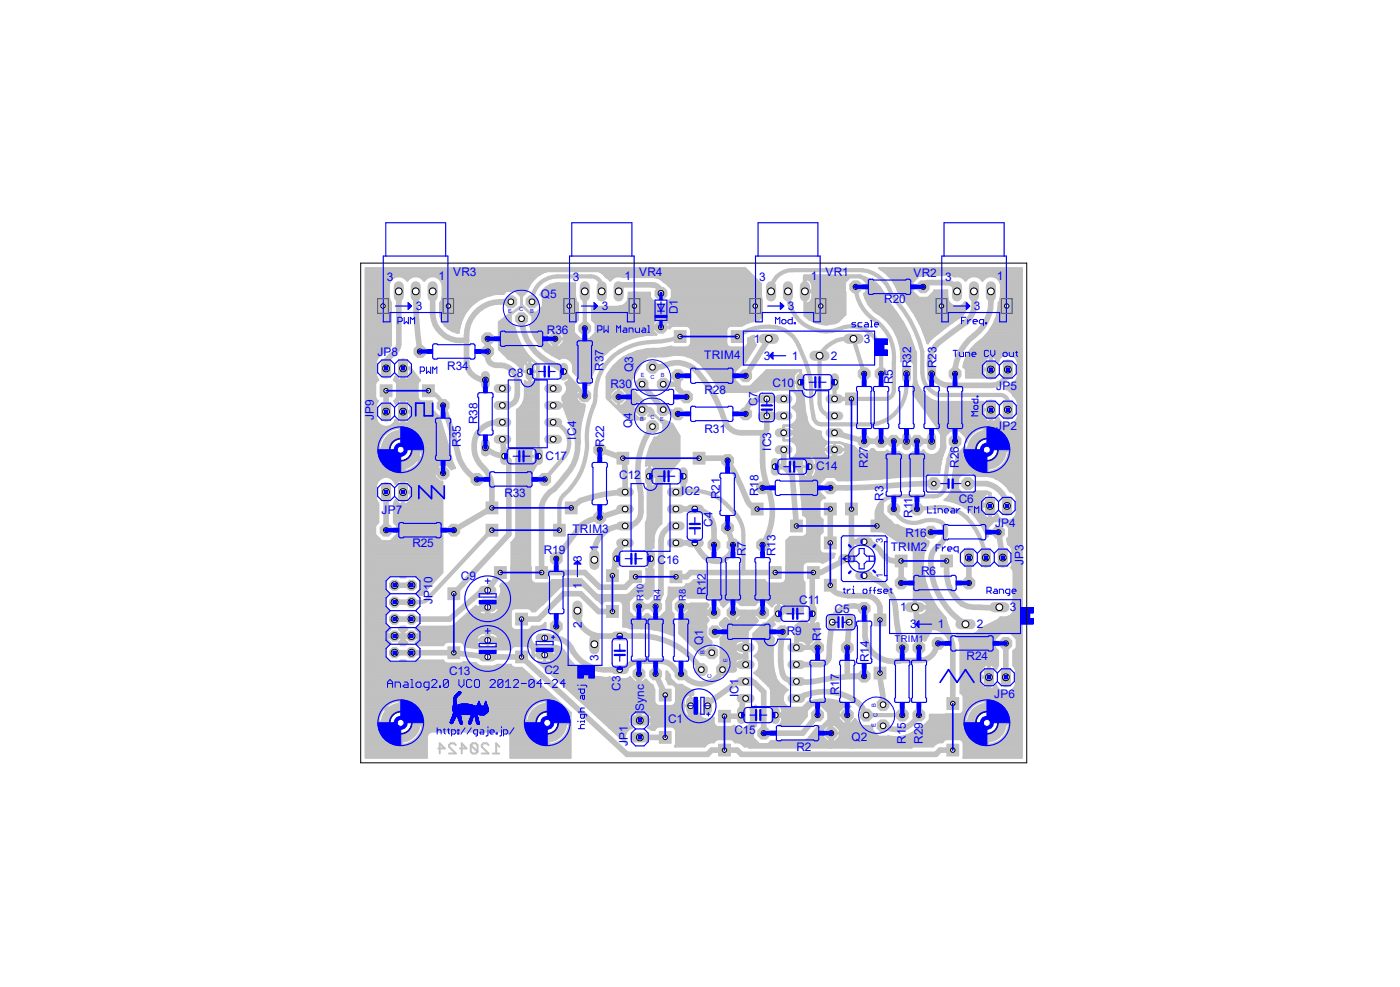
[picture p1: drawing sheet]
<svg xmlns="http://www.w3.org/2000/svg" width="210mm" height="148mm" viewBox="0 0 210 148" stroke-linecap="round" stroke-linejoin="round" font-family="sans-serif">
<defs><g id="words">
<g font-size="1.8" fill="#00f">
<text x="65.8" y="42">1</text>
<text x="68" y="41.3">VR3</text>
<text x="93.7" y="42">1</text>
<text x="95.9" y="41.3">VR4</text>
<text x="121.6" y="42">1</text>
<text x="123.8" y="41.3">VR1</text>
<text x="137" y="41.6">VR2</text>
<text x="149.5" y="42">1</text>
<text x="58" y="42.1">3</text>
<text x="62.4" y="46.5">3</text>
<text x="81.1" y="44.7">Q5</text>
<text x="85.9" y="42.1">3</text>
<text x="90.3" y="46.5">3</text>
<text x="101.7" y="47.1" transform="rotate(-90 101.7 47.1)">D1</text>
<text x="113.9" y="42.1">3</text>
<text x="118.2" y="46.5">3</text>
<text x="132.6" y="45.5">R20</text>
<text x="141.8" y="42.1">3</text>
<text x="146.1" y="46.5">3</text>
<text x="56.6" y="53.4">JP8</text>
<text x="82" y="50.1">R36</text>
<text x="105.6" y="53.8">TRIM4</text>
<text x="113.1" y="51.4">1</text>
<text x="114.6" y="54">3</text>
<text x="118.8" y="54">1</text>
<text x="124.6" y="54">2</text>
<text x="129.6" y="51.4">3</text>
<text x="67.1" y="55.5">R34</text>
<text x="76.2" y="56.5">C8</text>
<text x="90.5" y="55.6" transform="rotate(-90 90.5 55.6)">R37</text>
<text x="91.6" y="58.2">R30</text>
<text x="95" y="55.8" transform="rotate(-90 95 55.8)">Q3</text>
<text x="105.7" y="59.1">R28</text>
<text x="115.9" y="58.1">C10</text>
<text x="133.9" y="57.6" transform="rotate(-90 133.9 57.6)">R5</text>
<text x="136.7" y="55.2" transform="rotate(-90 136.7 55.2)">R32</text>
<text x="140.5" y="55.2" transform="rotate(-90 140.5 55.2)">R23</text>
<text x="149.4" y="58.5">JP5</text>
<text x="56.1" y="63" transform="rotate(-90 56.1 63)">JP9</text>
<text x="71.6" y="63.6" transform="rotate(-90 71.6 63.6)">R38</text>
<text x="86.4" y="65.9" transform="rotate(-90 86.4 65.9)">IC4</text>
<text x="94.8" y="64.2" transform="rotate(-90 94.8 64.2)">Q4</text>
<text x="105.7" y="64.9">R31</text>
<text x="113.6" y="60.9" transform="rotate(-90 113.6 60.9)">C7</text>
<text x="149.4" y="64.5">JP2</text>
<text x="69.1" y="67" transform="rotate(-90 69.1 67)">R35</text>
<text x="81.8" y="68.9">C17</text>
<text x="90.6" y="67" transform="rotate(-90 90.6 67)">R22</text>
<text x="92.9" y="71.8">C12</text>
<text x="115.7" y="67.6" transform="rotate(-90 115.7 67.6)">IC3</text>
<text x="122.4" y="70.5">C14</text>
<text x="130.2" y="70.1" transform="rotate(-90 130.2 70.1)">R27</text>
<text x="143.8" y="70.1" transform="rotate(-90 143.8 70.1)">R26</text>
<text x="57.2" y="77">JP7</text>
<text x="75.7" y="74.5">R33</text>
<text x="102.2" y="74.2">IC2</text>
<text x="108" y="74.9" transform="rotate(-90 108 74.9)">R21</text>
<text x="113.8" y="74.4" transform="rotate(-90 113.8 74.4)">R18</text>
<text x="132.5" y="75.1" transform="rotate(-90 132.5 75.1)">R3</text>
<text x="136.9" y="77.6" transform="rotate(-90 136.9 77.6)">R11</text>
<text x="143.8" y="75.4">C6</text>
<text x="61.9" y="82">R25</text>
<text x="81.6" y="83.1">R19</text>
<text x="85.9" y="79.9">TRIM3</text>
<text x="89.8" y="82.7" transform="rotate(-90 89.8 82.7)">1</text>
<text x="106.9" y="79" transform="rotate(-90 106.9 79)">C4</text>
<text x="111.9" y="83.4" transform="rotate(-90 111.9 83.4)">R7</text>
<text x="116.3" y="83.4" transform="rotate(-90 116.3 83.4)">R13</text>
<text x="133.6" y="82.7">TRIM2</text>
<text x="135.8" y="80.6">R16</text>
<text x="149.3" y="79">JP4</text>
<text x="69.1" y="86.9">C9</text>
<text x="87.3" y="88.4" transform="rotate(-90 87.3 88.4)">1</text>
<text x="87.3" y="84.2" transform="rotate(-90 87.3 84.2)">3</text>
<text x="98.6" y="84.6">C16</text>
<text x="105.9" y="89.2" transform="rotate(-90 105.9 89.2)">R12</text>
<text x="138.2" y="86.2">R6</text>
<text x="153.5" y="84.8" transform="rotate(-90 153.5 84.8)">JP3</text>
<text x="64.9" y="90.6" transform="rotate(-90 64.9 90.6)">JP10</text>
<text x="87.3" y="94.2" transform="rotate(-90 87.3 94.2)">2</text>
<text x="118" y="95.2">R9</text>
<text x="119.9" y="90.6">C11</text>
<text x="125.2" y="91.9">C5</text>
<text x="135" y="91.7">1</text>
<text x="136.5" y="94.2">3</text>
<text x="140.7" y="94.2">1</text>
<text x="146.5" y="94.2">2</text>
<text x="151.5" y="91.7">3</text>
<text x="67.4" y="101.2">C13</text>
<text x="81.7" y="101">C2</text>
<text x="89.8" y="99.1" transform="rotate(-90 89.8 99.1)">3</text>
<text x="105.5" y="96.7" transform="rotate(-90 105.5 96.7)">Q1</text>
<text x="123.2" y="96.1" transform="rotate(-90 123.2 96.1)">R1</text>
<text x="130.3" y="99.3" transform="rotate(-90 130.3 99.3)">R14</text>
<text x="145" y="98.9">R24</text>
<text x="93.1" y="103.5" transform="rotate(-90 93.1 103.5)">C3</text>
<text x="96.6" y="106.6" transform="rotate(-90 96.6 106.6)">Sync</text>
<text x="110.8" y="104.6" transform="rotate(-90 110.8 104.6)">IC1</text>
<text x="125.9" y="104.2" transform="rotate(-90 125.9 104.2)">R17</text>
<text x="149.1" y="104.6">JP6</text>
<text x="94.2" y="111.9" transform="rotate(-90 94.2 111.9)">JP1</text>
<text x="100.2" y="108.4">C1</text>
<text x="110.2" y="110.1">C15</text>
<text x="119.5" y="112.6">R2</text>
<text x="127.7" y="111.1">Q2</text>
<text x="135.9" y="111.5" transform="rotate(-90 135.9 111.5)">R15</text>
<text x="138.4" y="111.5" transform="rotate(-90 138.4 111.5)">R29</text>
</g>
<g font-size="1.4" fill="#00f">
<text x="132.4" y="81.4" transform="rotate(-90 132.4 81.4)">3</text>
<text x="132.4" y="86.7" transform="rotate(-90 132.4 86.7)">1</text>
<text x="96.5" y="90.1" transform="rotate(-90 96.5 90.1)">R10</text>
<text x="99.1" y="90.1" transform="rotate(-90 99.1 90.1)">R4</text>
<text x="102.9" y="90.1" transform="rotate(-90 102.9 90.1)">R8</text>
<text x="134.2" y="96.3">TRIM1</text>
</g>
<g font-size=".8" fill="#00f">
<text x="76.2" y="46.9">E</text>
<text x="77.9" y="46.7">C</text>
<text x="79.5" y="46.9">B</text>
<text x="96.1" y="56.5">E</text>
<text x="97.6" y="56.8">C</text>
<text x="99.1" y="56.5">B</text>
<text x="96" y="63.1">B</text>
<text x="97.6" y="62.9">C</text>
<text x="99" y="63.1">E</text>
<text x="105.7" y="98" transform="rotate(-90 105.7 98)">B</text>
<text x="106.7" y="101.7" transform="rotate(-90 106.7 101.7)">C</text>
<text x="109.1" y="99.3" transform="rotate(-90 109.1 99.3)">E</text>
<text x="131.4" y="106" transform="rotate(-90 131.4 106)">B</text>
<text x="131.6" y="107.6" transform="rotate(-90 131.6 107.6)">C</text>
<text x="131.4" y="109" transform="rotate(-90 131.4 109)">E</text>
</g>
</g></defs>
<path d="M65.7 112.2h1l-.7-.7v1.5M68.4 111.7l-.3-.2h-.5l-.2 .2v.3l1 1h-1M69 112.2h1l-.7-.7v1.5M70.6 111.7v1l.3 .3h.5l.2-.3M70.6 111.7l.3-.2h.5l.2 .2v1M70.6 111.7l1 1M73.3 111.7l-.3-.2h-.5l-.2 .2v.3l1 1h-1M73.9 113h1M74.9 112l-.5-.5v1.5" fill="none" stroke="#c0c0c0" stroke-width=".3"/>
<g fill="none" stroke="#c0c0c0" stroke-width=".85">
<path d="M57.9 58.6v3.1M59.8 43.7v7.9a2.44 2.44 0 0 1-1.3 1.9l-.6 .6v1.1M60.6 55.4l-.1-.2v11.6h-.4v.6l.4 .4v6M62.4 43.7a57.4 57.4 0 0 0 .6 9M64.9 43.7v3.5a4.2 4.2 0 0 0 5.1 3.8M73.2 50.8v2.7a1.43 1.43 0 0 0 1.9 1.3 2.56 2.56 0 0 1 2.5 2.5v1.9a1.59 1.59 0 0 1-1.6 1.6h-.6M76.6 45.3a6.4 6.4 0 0 0-4.8 1.1 5 5 0 0 0-1.8 3.9v3.8a2.77 2.77 0 0 0 2.8 2.9h-.6M77.6 40.8h-9.9l-.4 5.1M78.2 47.8a7.9 7.9 0 0 0 4.8 6.8l1.5 1.1M83.3 49.7v2.2M92.8 43.7a.73 .73 0 0 1 .6-1h4.5a1.27 1.27 0 0 1 1.2 1.3M96.3 57.6l3.2 3.8 2.2 .7"/>
<path d="M97.9 55.1h.4a5.3 5.3 0 0 0 2.2-.6 4.2 4.2 0 0 1 4.1 1.2 20.8 20.8 0 0 1 4.3 7.8 2.69 2.69 0 0 0 2.3 1.4h3.2M98.5 49.1h-7l-2.3 3-4-.2M101.7 46.5l1.9 1.9h1.3l1.9 1.9v3.2M101.7 57.3l-.3 .3h-1.9M101.7 56.4v1.9l1.3 1.2M115.3 50.8l-3.5 5.5M117.6 59.8h-3.6a2.24 2.24 0 0 0-2.2 2.3M120.1 57.3v7.6M138.5 43l.6-.6h2.7a1.53 1.53 0 0 1 1.8 1.3M141.2 45.9h-4l-1.2-1.3v-3.2l.6-.6h13.9l1.3 1.3v3.5l-.8 .3h.8v6.3M146.1 43.7v1.2a3.8 3.8 0 0 1-1.1 3.4l-4.3 3.1a4 4 0 0 0-.2 5.7l1 .6 .7 .1h6.6a2.35 2.35 0 0 0 2.4-2.4M148.6 43.7v1.6a6.8 6.8 0 0 1-3.2 5.6 7.2 7.2 0 0 0-2.1 5.1"/>
<path d="M57.9 73.8v5.7M66.5 60.8a62.5 62.5 0 0 1 2.4 8.1 6.3 6.3 0 0 0 2.6 3M66.5 71l-6-3.6h-2.6l-2.5 2.6v22.8l2.5 2.6M72.8 67.1a4.5 4.5 0 0 0 2.9 1.3M75.4 63.3a3.6 3.6 0 0 0-4.3 4.1 4.8 4.8 0 0 0 1.8 3.2 3.8 3.8 0 0 1 .9 2.4v3.2l-5.7 3.3M75.4 65.9l.3 2.5M75.7 68.4l.6 .6v11.1l-8.2 8.9M80.8 68.4v.3l-1.9 3.2v18.5M86.3 64.6a6.6 6.6 0 0 1-1.4 6.6l-1.8 2.1a4.1 4.1 0 0 0-1.9 2.6v10h6.5l2.3 2.2h3.8l1.5-1.6M90 67.4l3.4 1.3 .3 .9 .1 1v3.2M93.4 73.5l.4 .3M93.8 76.3l-3.8 1.3a5.5 5.5 0 0 0-2.9 1.3l-3.7 4.9"/>
<path d="M93.8 73.8a22.6 22.6 0 0 0-6.7 1.3l-1.4 1.1M96.3 61.4h1.1l.4 .4M97.9 64a11.2 11.2 0 0 0-1.8 9.9 9.6 9.6 0 0 1-.1 3.7 2.21 2.21 0 0 1-2.2 1.3 4.3 4.3 0 0 0-4.6 5M99.8 66.2a7.1 7.1 0 0 1-2.4 5.2v12.2l.2 .2v3.6l-3.5 2.3M101.4 76.3h2.8a2.94 2.94 0 0 1 2.9 3v2.4M101.4 78.9a2.24 2.24 0 0 0-2.3 2.2v7.9l-.8 1.9h-2.5M102.5 71.4v2.2l-.1 .2h-1M104.9 68.7h3.8l.3 .1a29.7 29.7 0 0 1 3.3 6.6l.3 .4 .5 .3 .5 .2 .2-.1M109.1 79.2l.8 2.5a2.57 2.57 0 0 1-1.9 2.4 2.57 2.57 0 0 1-2.9-1.3l-.9-1.4h-2.8M114.4 64.9v4.1a11.6 11.6 0 0 0 .8 4.2M114.4 73.2h.8M115.2 73.2a9.4 9.4 0 0 1-.8 8.5v-.5"/>
<path d="M116.3 70h1.3M117.6 62.4h-2.6v1.9a.59 .59 0 0 1-.6 .6M117.6 64.9h2.5M117.6 70l1.2 1.2 .7 7.7M117.6 67.4v2.6M120.1 64.9l1.3 5.1M121.4 70h5.7l1.3-1.3h12.5l.6-1.9v-3.8l1.3-1.3h1.4l3.8 2.6v3.1l-3.1 3.2-1.3 .6M121.4 70v10.8l-1.9 1.9v7l-2.6 2.5M124.5 76.3v5.1M125.2 67.4v2.6M125.2 64.9l4.4 1.3h10.1M127.7 76.3v7.5h-.6l-4 2.1h-1.3v6.1"/>
<path d="M140.1 72.5a109 109 0 0 0-10 .6l-5.6 .1M141.6 78.9a2.6 2.6 0 0 1-.9 3 2.49 2.49 0 0 0-1.1 2 11.2 11.2 0 0 0 5.2 9.7M145.2 72.5h2.8a3.9 3.9 0 0 1 3 3.4M146.7 68.7h.1M149.8 79.8l.6 3.8M57.9 95.4l-1.9 1.8v7.1l4.1 4.1h22M59.2 97.9h8.9l5.1 .6h5l15.9 14.6h12l.7-.6h3.8l.6 .6h29.2l.6-.6h1.9M59.2 90.3h2.5M59.2 87.8h2.5M73.2 91.1h-.9l-4.9 4.3h-9.5M73.2 91.1v4.9h5.7l2.8 2.2h.6l9.9 9.8h12l1.9 1.9h4.5l1.9 1.9h24.1l3.4-3.4h8l.3-6.8M75.1 85.9l-1.9 2.6-.2-.1h-.5l-5.1 4.4h-8.2"/>
<path d="M78.9 90.4l-5.7 .7M81.7 95.7h1.7M83.4 95.7a3.1 3.1 0 0 1 2.6 2 5.9 5.9 0 0 0 5.5 2.7h2.1a3.6 3.6 0 0 1 2.4-1.3h3.1a2.67 2.67 0 0 1 2.3 1.4l1.1 .8a3.4 3.4 0 0 0 5.9-.9M83.4 93.9v1.8M86.6 91.6a3.6 3.6 0 0 0 3.2 3.8M89.8 95.4a1 1 0 0 0-.6 1.2M89.8 95.4h6.2a10.8 10.8 0 0 1 9.2 5M91.9 91.7h-2.1l-2.7-2.7h-2.6l-3.7 3.8h-2.6M93.8 81.4l-1.3 1.3v1.1l-.6 2.5M94.1 89.7h-4.5l-2.5-2.6h-2.6l-3.3 3.3h-2.3M102.2 93.4h3.5M102.2 94.2h3.5"/>
<path d="M102.2 92.7h3.5M102.2 91.9h.1M102.2 92.5h.6l.9-.9v-.8h2.3l-.5 .4v1.3l.5 .5-.3 .3v2.2l.8 .9h-.4l-.9 .8M102.2 91.2h.1M102.2 94.9h3.5M103 95.7h2.8M103.3 91.9h2.2M103.7 96.4h2.3M103.7 91.2h1.9M104.5 97.2h.8M105.2 91.9h1.9M105.2 91.9l-1-1h-2v4l3 3"/>
<path d="M105.2 97.9h1.6M105.2 91.9v6M105.7 94.1h.1M105.7 95.4h.1M108.4 98.9h.6l.9 .9M108.4 98.6h.1M108.4 97.2v.1M108.4 93.4h4.6M108.4 99.4h.1M108.4 98.7h1.9M108.4 97.9h1.8M108.4 97.2h1.5"/>
<path d="M108.4 96.4h1.7M108.5 95.7h3.3M108.8 94.9h3M108.8 94.2h3.4M109.3 93.4l-.5-.4-.6 .6 .6 .5v1.3l-.5 .4 .1 4.7M109.5 99.4h.4M109.9 97.1h2M109.9 99.7h1.9M109.9 92.7h.1M109.9 91.9h.1M111.3 92.7h1.7M111.5 91.9v.6l-.9 .9"/>
<path d="M111.5 91.9h1.3M111.8 98.5a3.1 3.1 0 0 0-3.4 1.9M111.8 94.7l-4.6 .1M111.8 95.8a1.66 1.66 0 0 0-1.5 .3 1.32 1.32 0 0 0 .5 2.3 1.3 1.3 0 0 0-.9 1.3M111.8 96.4h.1M111.9 91.9l-.1 7.8M112.8 91.9v.6l.6 .5-1.6 1.6M114.4 91.9h-4.5v1.5M116.3 85.9h-12.7l-.6 .6h-1.6M116.8 92l-1.8 1.8v7.9l1.3 1.3v4.3M119.5 88.4h-6.8l-.9-.8h-4.4l-1.6 1.6h-4.6l-.8 .8v1.6l-1.3 1.2h-4.4l-.6-.6v-2.5M124.5 87.8a1.63 1.63 0 0 0 1.3 1.2 10.4 10.4 0 0 0 4.3 .3 2.24 2.24 0 0 1 1.9 1.8v1.9"/>
<path d="M127.4 93.3l-.3 3.8v4.3h2.5l-2.6 .1-2.5 .2a10.6 10.6 0 0 1-6.3 .2 1.74 1.74 0 0 1-1-1.8 19.3 19.3 0 0 1 .2-5.4M127.7 81.4l.1-.2a4.3 4.3 0 0 1 4.1 1.2 2.92 2.92 0 0 0 2.3 1.7h1v3.3M129.6 86.3a5.5 5.5 0 0 1 4.8 5.4l.1 1.8 .8 3.6M137.2 91.1l.6 3M137.8 94.1h1.3a3.2 3.2 0 0 1 3.8 3.1v8.3M137.8 94.1v3M140.7 96.5a3.1 3.1 0 0 1-2 2.4l-2.1 .2-1.6-.1v.1a4.4 4.4 0 0 1-5.2-3.6v-3.5l-.2-.8a3.3 3.3 0 0 0-4.8 2.1 32.9 32.9 0 0 0-.5 5.5 1.31 1.31 0 0 1-1.2 .9h-3.6M142 84.1a7.7 7.7 0 0 0 1.1 5.2 3.6 3.6 0 0 0 3.8 1.8h1.5h1.5M145.3 83.6v3.8M150.9 96.5v5.1M95.8 101v6.9l.2 .2M98.3 101l1.5 3.2"/>
<path d="M99.8 110.6h-3.8M103.6 105.8v2.2M106.1 105.8v-.3l4.5-3.2h1.1l.1-.1 .2 .1h1.1l1.5 1.5v6.1h5.8l2.2-2.7M108.4 100.4h1.7l-.2-.5v.5M108.4 100.2h.1M108.7 107.4h2.5M109.9 100.2h.1M111.8 104.7l-.4 .5-.2 2.7M116.3 107.2h3.3l1.8-1.7h1.9l1.2 1.3v3l.2 .1v1.8l-.2 .1M119.5 104.7a8.8 8.8 0 0 1 9.2 .6l.5 .6 .7 1.3M127.1 107.2l.1 4.2 .5 .4M132 101v.6l.1 .9a10.7 10.7 0 0 1 .4 3.2"/>
<path d="M137.8 107.2a3.8 3.8 0 0 1-5.3 1.6"/>
</g>
<g fill="none" stroke="#c0c0c0" stroke-width=".34">
<path d="M54.9 53.9h1.6M54.9 46h3.7M54.9 42.3h3.5M54.9 41.4h25.7M54.9 41.1h26.1M54.9 45h3.5M54.9 52.2h3.2M54.9 55.1h1.5M54.9 48.9h3.7M54.9 58h1.4M54.9 55.6h1.5M54.9 43.6h3.4"/>
<path d="M54.9 51h3.7M54.9 54.4h1.5M54.9 53.2h2.1M54.9 53.4h1.9M54.9 49.1h3.7M54.9 46.9h3.7M54.9 59.9h1.5M54.9 59.7h1.4M54.9 59.4h1.4M54.9 59.2h1.4M54.9 59h1.4M54.9 58.7h1.4"/>
<path d="M54.9 58.5h1.4M54.9 58.3h1.4M54.9 57.8h1.4M54.9 57.5h1.4M54.9 57.3h1.4M54.9 57.1h1.7M54.9 56.8h1.7M54.9 56.6h1.6M54.9 56.3h1.5M54.9 56.1h1.5M54.9 55.8h1.5M54.9 55.4h1.5"/>
<path d="M54.9 54.9h1.5M54.9 54.7h1.5M54.9 54.1h1.5M54.9 53.7h1.7M54.9 53h2.5M54.9 52.7h2.7M54.9 52.5h2.9M54.9 52h3.5M54.9 51.7h3.7M54.9 51.5h3.7M54.9 51.3h3.7M54.9 50.8h3.7"/>
<path d="M54.9 50.5h3.7M54.9 50.3h3.7M54.9 50h3.7M54.9 49.8h3.7M54.9 49.6h3.7M54.9 49.3h3.7M54.9 48.6h3.7M54.9 48.4h3.7M54.9 48.1h3.7M54.9 47.9h3.7M54.9 47.7h3.7M54.9 47.4h3.7"/>
<path d="M54.9 47.2h3.7M54.9 46.7h3.7M54.9 46.4h3.7M54.9 46.2h3.7M54.9 45.7h3.7M54.9 45.5h3.7M54.9 45.3h3.6M54.9 44.7h3.4M54.9 44.5h3.4M54.9 44.3h3.4M54.9 44h3.4M54.9 43.8h3.4"/>
<path d="M54.9 43.3h3.4M54.9 43.1h3.4M54.9 42.8h3.4M54.9 42.6h3.4M54.9 42.1h3.6M54.9 41.9h3.8M54.9 41.6h4.1M54.9 40.9h26.5M54.9 40.7h27M54.9 40.4h27.9M56.3 57.5v2.1l.3 .6M56.4 56.3l.3 .7-.3 .2-.1 .3"/>
<path d="M57.3 53a2.44 2.44 0 0 0-.9 1.2v2.1M57.3 53h.1M58.3 52.1h.1M58.3 44.7l.3 .7v6.2l-.1 .3M58.3 52.1l-1 .9M58.5 51.9h.1M58.5 51.9v.1M58.5 51.9l-.2 .2M59.2 57.1h.7M59.2 56.8h.4M59.3 56.6h.1M59.4 59.9h.5"/>
<path d="M59.5 57.3h3.2M59.5 41.4l-.5 .3-.5 .4-.2 .5v2.1M59.5 59.7h3.2M59.6 57.5v2.1l-.2 .3-.2 .2M59.6 58h3M59.6 59.4h3M59.6 59.2h3M59.6 59h3M59.6 58.7h3M59.6 58.5h3M59.6 58.3h3M59.6 57.8h3"/>
<path d="M59.6 57.5h3M60.1 41.4l.6 .3 .4 .4 .4-.4 .6-.3M60.3 55.6h.2M60.3 59.9h.2M60.3 57.1h.2M60.3 56.8h.2M60.3 56.6h.2M60.3 56.3h.2M60.3 56.1h.2M60.3 55.8h.2M60.3 55.4h.2M60.6 41.6h1"/>
<path d="M60.9 41.9h.4M61 59.9h1.8M61 57.1h1.9M61.3 56.8h1.5M61.5 56.6h1.1M61.6 56.3h.8M61.6 55.6h.3M61.6 56.1h.6M61.6 55.8h.5M61.6 55.4h.1M62.6 57.5v2.1l.1 .3 .5 .3h1.6v1.3l1 .9a27.7 27.7 0 0 1 1.8 5.9v.3M62.7 41.4l.5 .3 .4 .4 .5-.4 .5-.3"/>
<path d="M63 57l-1.5-1.9h-1v2a1.11 1.11 0 0 0 1.1-.8v-1h-1.3v1.8l-.6-.2-.3-.4-.3 .5 .3 .2 .2 .3M63 57v.1M63 57l-.4 .5M63.2 41.6h.9M63.4 41.9h.4M65.2 41.4l.5 .3 .5 .4 .2 .5v2.1l-.4 .7v1.7l.3 1M65.7 41.6h14.7M66 41.9h14.1M66 46h4.5M66 46.9h3.8M66 46.7h4M66 46.4h4.1"/>
<path d="M66 46.2h4.4M66 45.7h4.8M66 45.5h5.1M66.1 47.4h3.4M66.1 47.2h3.5M66.2 47.7h3.2M66.2 42.1h13.6M66.2 45.3h5.2M66.3 47.9h3M66.3 42.3h13.4M66.3 45h5.5M66.3 48.1a3 3 0 0 0 2.5 1.8l.3-1.6"/>
<path d="M66.3 48.1h2.9M66.4 44.7h5.8M66.4 42.6h13.1M66.4 43.6h12.6M66.4 44.5h6.3M66.4 44.3h7.1M66.4 44h9.1M66.4 43.8h9.3M66.4 43.3h12.7M66.4 43.1h12.9M66.4 42.8h13M66.5 48.4h2.6"/>
<path d="M66.6 48.6h2.4M66.8 48.9h2.2M67.1 49.1h1.8M67.4 49.3h1.5M67.8 49.6h1M68.5 49.8h.3M69.1 48.3h.1M69.7 47h.1M69.7 47l-.6 1.3M70.6 45.9h.1M70.6 45.9l-.9 1.1M73 44.4h.1"/>
<path d="M73 44.4l-1.3 .6-1.1 .9M74.8 52.2h3.6M74.8 48.9h2.2M74.8 51h3M74.8 49.1h2.4M74.8 52h3.5M74.8 51.7h3.3M74.8 51.5h3.2M74.8 51.3h3.1M74.8 50.8h2.9M74.8 50.5h2.8M74.8 50.3h2.7"/>
<path d="M74.8 50h2.6M74.8 49.8h2.5M74.8 49.6h2.5M74.8 49.3h2.5M74.8 48.6h1.9M74.8 48.4h1.8M74.9 52.5h3.7M75.1 48.1h1.5M75.2 52.7h3.6M75.4 53h3.6M75.4 47.9h1.2M75.7 53.2h3.4"/>
<path d="M75.7 47.7h.9M75.9 53.4h3.4M76 47.4h.6M76.2 53.7l.3 .1M76.2 53.7h3.4M76.3 47.2h.3M76.5 53.8l.8 .6M76.5 53.8h.1M76.6 53.9h3.2M76.6 46.9h.2l-.2 .2v1.4l.6 .6M76.7 46.9l-1.9 1.4v4.1l1.4 1.3M77 54.1h1.9"/>
<path d="M77.2 49.1l.3 1.2M77.3 54.4l.7 .6M77.3 54.4h.1M77.4 54.4h1.3M77.5 50.3v.1M77.5 50.3l.7 1.6M77.5 43.8h1.4M77.6 54.7h.9M77.8 44h.9M77.9 54.9h.5M78 44.3h.4M78 55l.4 .8h2.2v.7l-.3 .6"/>
<path d="M78 55v.1M78.1 55.1h.3M78.2 51.9h.1M78.2 51.9l.9 1.4M78.2 55.4h.2M78.3 55.6h.1M78.5 54.7l-.1 1h2.2l-.1-1M78.7 59.9h2.1M78.7 58h2.1M78.7 59.6l-.2 .9M78.7 59.2h2.1M78.7 59h2.1"/>
<path d="M78.7 58.7h2.1M78.7 58.5h2.1M78.7 58.3h2.1M78.7 57.8h2.1M78.7 57.5h2.1M78.7 57.3h.2M78.9 57.3l-.2-.2v2.6h2.1M78.9 57.3l.5 .1M78.9 54.1l-.4 .6M79.1 43.3l-.1 .5-.8 .7-.9-.9h-1.4l-.4 .5h-1.2l-1.3 .3M79.1 43.3v.1M79.1 53.3l1 .9v-.1"/>
<path d="M79.1 53.3h.1M79.4 55.1h.1M79.4 55.6h.1M79.4 57.4h.1M79.4 54v3.4M79.4 54.4h.1M79.4 54h.1M79.4 54l-.5 .1M79.4 57.3h.1M79.4 57.1h.1M79.4 56.8h.1M79.4 56.6h.1"/>
<path d="M79.4 56.3h.1M79.4 56.1h.1M79.4 55.8h.1M79.4 55.4h.1M79.4 54.9h.1M79.4 54.7h.1M79.4 54.1h.1M79.5 48.9h6.6M79.6 49.1h6.5M79.7 49.3h6.4M79.7 42.2v.1M79.7 42.2l-.6 1.1"/>
<path d="M79.7 48.6h6.4M79.8 49.6h2.9M79.8 49.8h2.6M79.9 48.4h6.3M79.9 48.1h6.6M79.9 47.9h6.8M79.9 47.7h6.8M79.9 47.4h6.8M79.9 47.2h6.8M80 50h2.2M80.1 54.1l-.6-.1v3.4l.6-.1M80.1 57.3h.7"/>
<path d="M80.1 54.1h.1M80.1 50.3h1.9M80.2 50.5h1.8M80.3 57.1l-.2 .2M80.3 57.1h.5M80.3 50.8h2.9M80.4 54.4l.4 .3v13.7h-3.2M80.4 54.4h-.1l.2 .3M80.5 51h1.5M80.5 56.8h.3M80.5 54.7h.2M80.5 56.6h.3"/>
<path d="M80.5 54.9h.3M80.6 55.1h.2M80.6 55.6h.2M80.6 56.3h.2M80.6 56.1h.2M80.6 55.8h.2M80.6 55.4h.2M80.6 41.4h.1M80.6 41.4l-.9 .8M80.6 51.3h1.4M80.7 46.7h6M80.8 59.4l-2 .1"/>
<path d="M80.8 51.5h1.4M80.9 46.4h5.8M81 51.7h1.4M81.2 44.3h5M81.2 44h5M81.2 46.2h5.5M81.2 52h1.4M81.3 43.8h4.9M81.4 46h5.3M81.4 44.5h4.8M81.5 45h4.8M81.5 43.6h4.7"/>
<path d="M81.5 43.6l-.4 .6 .4 .4v1.3l-1 1M81.5 43.6a2.72 2.72 0 0 1 2.1-1.1h2.7l-.1 2.2M81.5 45.7h5.2M81.5 45.5h5.1M81.5 45.3h4.9M81.5 44.7h4.7M81.5 52.2h10.2M81.7 43.3h4.5M81.7 40.7h.1M81.7 40.7l-1.1 .7M81.7 52.5h9.7M82 43.1h4.2"/>
<path d="M82 50.2l.8-.7h.4v2.6h-.4l-.8-.7v-.6h2.6v.6l-.8 .7h-.4v-2.6h.4l.8 .7v.6h-2.6zM82 52.7h9.2M82.4 42.8h3.8M82.4 53h8.5M82.8 53.2h7.9M83 42.6h3.2M83.2 51h.2M83.2 53.4h7.2M83.2 52h.2M83.2 51.7h.2M83.2 51.5h.2M83.2 51.3h.2"/>
<path d="M83.2 50.5h.2M83.2 50.3h.2M83.2 50h.2M83.2 49.8h.2M83.2 49.6h.2M83.4 50.8h3.6M83.4 40.4h.1M83.7 53.7l.2 .1a1.39 1.39 0 0 1 2.1 1v.9l1.7 2h.7l.2-1M83.7 53.7h.5M83.9 49.6h2.2M83.9 52h8.2M84.2 51.7h8.3"/>
<path d="M84.2 49.8h1.9M84.4 50h1.8M84.4 51.5h8.5M84.6 51h9.3M84.6 51.3h8.7M84.6 50.5h2.1M84.6 50.3h1.9M84.9 53.7h5.3M85.4 53.9h4.6M85.7 54.1h4.2M85.8 54.4h3.9M85.9 54.7h3.6"/>
<path d="M86 55.1h3.2M86 55.6h3M86 55.4h3.2M86 54.9h3.4M86.1 55.8h2.8M86.2 44.7l.2 .6 .3 .2v2.5l-.6 .5v1.4l.9 .9h1.4l1-.9v-1.4l-.6-.5v-2h25.5M86.3 56.1h2.5M86.5 56.3h2.2M86.7 46.9h-7l.2 .2v1.4l-.4 .3a6.6 6.6 0 0 0 4.2 4.8v.1M86.7 56.6h1.9M86.9 56.8h1.7M87.1 57.1h1.4"/>
<path d="M87.3 57.3h1.2M87.5 57.5h.9M88.5 50.8h6M88.6 56.7h.1M88.7 50.5h6.6M88.8 46.9h25.5M88.8 47.9h9.7M88.8 47.7h25.3M88.8 47.4h25.5M88.8 47.2h25.5M88.8 46.7h25.5M88.8 46.4h25.5"/>
<path d="M88.8 46.2h25.5M88.9 40.4h.1M89 50.3h7.5M89 48.1h9.3M89.1 40.4l.8 .2M89.1 40.4h-6.1l-1.3 .3M89.2 40.4h22.8M89.2 50h9.1M89.2 48.4h8.8M89.3 55v.1M89.3 55l-.7 1.7M89.4 48.9h8.5"/>
<path d="M89.4 49.1h9.7v-1.3h-.5l-.7 .7v.5h2.6v-.5l-.8-.7h-.5v1.3h1.3M89.4 49.8h8.7M89.4 49.6h8.5M89.4 49.3h8.5M89.4 48.6h8.5M89.9 40.6l.7 .5M89.9 40.6h.1M89.9 40.7h22.3M90.3 40.9h22.1M90.3 53.5h.1M90.3 53.5v.1M90.3 53.5l-1 1.5"/>
<path d="M90.6 41.1l.9 1 .5-.4 .5-.3M90.6 41.1v.1M90.6 41.1h22.1M90.8 41.4h22.1M91 58h3.7M91 59.4h.5M91 59.2h.5M91 59h.5M91 58.7h.8M91 58.5h1M91 58.3h1.2M91 57.8h3.7"/>
<path d="M91 57.5h3.7M91 57.3h3.7M91 57.1h3.7M91 56.8h3.8M91 56.6h4M91.1 59.7h.4M91.1 41.6h.9M91.1 56.3h4M91.2 56.1h4.1M91.3 59.9h.2M91.4 55.8h4M91.4 41.9h.3"/>
<path d="M91.5 55.6h4M91.5 59l.8-.8h.5v2.6h-.5l-.8-.7v-.5h2.6v.5l-.8 .7h-.5v-2.6h.5l.8 .8M91.5 59v.5h2.6v-.5M91.7 52.3h.1M91.7 52.3l-1.4 1.2M91.7 55.4h4M91.9 55.1h3.9M92 54.9h4M92.2 51.9h.1M92.2 51.9l-.5 .4M92.3 54.7h3.8M92.5 54.4h3.7"/>
<path d="M92.8 59.9h.1M92.8 59.7h.1M92.8 59.4h.1M92.8 59.2h.1M92.8 59h.1M92.8 58.7h.1M92.8 58.5h.1M92.8 58.3h.1M92.8 54.1h3.7M93.1 53.9h3.6M93.1 41.4l.3 .1h4.9M93.2 51.3h.1"/>
<path d="M93.2 51.3l-1 .6M93.4 58.3h1.3M93.4 53.7h3.5M93.5 53.6a7 7 0 0 0-2.5 2.9v3.2l3.2 3.2h2.4l.2-.2h-.4v-2.6h.1l-1.2-1.1M93.5 53.6h.1M93.6 58.5h1.2M93.7 45.7l-.6 .3M93.7 45.7h20.6M93.9 58.7h1.2M93.9 45.5h4.4M94.1 59.9h2.2M94.1 59.7h1.9"/>
<path d="M94.1 59.4h1.7M94.1 59.2h1.4M94.1 59h1.2M94.1 45.3h4M94.2 45h3.6M94.3 44.7l-.2 .6-.4 .4M94.3 53.2h6.8M94.3 44.7h3.3M94.3 44.5h3.2M94.3 44.3h3.2M94.3 44h3.2M95 53h17.6"/>
<path d="M95 50.6h.1M95 50.6l-1.8 .7M95.5 52.7h17.2M96.2 54.4l-1.5 2.5v1.4l.6 .7M96.5 54.1l-.3 .3M96.7 52.5h16.2M97.2 53.4l-.7 .7M97.7 50.2h.1M97.9 49.1v.5M97.9 49.6l.6 .6h-1.6l-1.9 .4M97.9 52.3a8.7 8.7 0 0 0-4.4 1.3M97.9 52.3h.8"/>
<path d="M97.9 52.3l.1 .1M98.1 41.5l.1 .1M98.1 52.3l.1 .1M98.3 41.5l.7 .3M98.3 53.4l.1 .1M98.5 41.6h14.7M99 41.8h.1M99 41.8l.6 .4M99.1 48.9h.1M99.1 48.6h.1M99.1 48.4h.1M99.1 48.1h.1"/>
<path d="M99.1 47.9h.1M99.1 41.9h14.3M99.4 52.2h13.7M99.4 42.1h14.3M99.6 42.2l.2 .1 1 1M99.6 42.2v.1M99.6 42.2h.1M99.8 47.9h14M99.9 42.3h14M100 45.5h14.3M100.1 48.1h13M100.1 42.6h14"/>
<path d="M100.2 52.1h.1M100.2 52.1l-1.5 .2M100.2 45.3h14.1M100.3 48.4h11.8M100.3 42.8h13.8M100.5 45h13.8M100.5 48.9h.4M100.5 49.1l.2-.2h.3h2.3l.4 .5v2.1M100.5 49.1v.1M100.5 48.6h11.1M100.6 43.1h13.5M100.7 44.7h13.4"/>
<path d="M100.8 43.3v1.4l-1 .9h-1.3l-1-.9v-.8h-3.2v.8M100.8 43.6h13.3M100.8 44.5h13.3M100.8 44.3h13.3M100.8 44h13.3M100.8 43.8h13.3M100.8 43.3h13.3M101.2 53.2l1.4 .1M101.2 53.2h.1M101.2 53.2l-1.6 .2h-5.7M101.4 53.2h11M102.6 53.3l1.2 .4 1.1 .7"/>
<path d="M102.6 53.3h.1M103 53.4h9.3M103.1 48.9h6.4M103.4 52h5.8M103.5 49.1h5.6M103.5 51.7h5.5M103.6 49.3h5.4M103.7 51.5l-.4 .5-.3 .1h-2l-.3-.1-.5 .1M103.7 51h5.2M103.7 51.5h5.2M103.7 51.3h5.2M103.7 50.8h5.2"/>
<path d="M103.7 50.5h5.2M103.7 50.3h5.2M103.7 50h5.2M103.7 49.8h5.2M103.7 49.6h5.2M103.8 53.7h8.3M104.1 53.9h7.9M104.5 54.1h7.3M104.9 54.4h6.8M104.9 54.4l.3 .3M104.9 54.4v.1M105.2 54.7h6.4"/>
<path d="M105.2 54.7l.2 .2M105.2 54.7h.1M105.4 54.9h5.6M105.4 54.9l.2 .2M105.4 54.9v.1M105.6 55.1h5.1M105.6 55.1l.6 .7M105.6 55.1v.1M105.8 55.4h4.7M106 55.6h4.3M106.2 55.8l1.3 1.8M106.2 55.8h.1"/>
<path d="M106.2 55.8h4M106.4 56.1h3.8M106.6 56.3h3.6M106.8 56.6h3.4M106.9 56.8h3.3M107.1 57.1h3.1M107.3 57.3h3.1M107.4 57.5h3.3M107.5 57.6l.7 1.2h5l.9-.4h4.4a1.42 1.42 0 0 1 1.1 1.2 1.42 1.42 0 0 1-.7 1.5l.5 .5 .2 .5M107.5 57.6h.1M107.6 57.8h3.3M107.7 58h11.3"/>
<path d="M107.9 58.3h11.2M108 58.5h5.9M108.1 58.7h5.2M108.9 51.5l.4 .5 .2 .1h2.1l.3-.1 .3-.5M111.9 52h1.3M112.1 51.7h1.3M112.2 48.3h.1M112.2 48.3l-1 .6h-1.9l-.4 .5v2.1M112.2 51.5v-.7l.9-.4a1.21 1.21 0 0 0 .3 1.3M112.2 51h.8M112.2 51.5h1M112.2 51.3h.9"/>
<path d="M112.2 50.8h.8M112.7 50.5h.3M112.8 57.8h6.2M113 57.5h6M113.2 57.3h6.9M113.4 51.7l-1.9 3h-.3l-1 1v1.3l1 1M113.4 57.1l-.9 .9M113.4 57.1v.1M113.5 57.1h5.5M113.8 56.8h5.2M114 56.6h5M114.1 44.7l.2 .3v2.5l-.5 .5-1.6 .3"/>
<path d="M114.1 42.6l-2.3-2.4h-56.9v73.4h9.1v-3.2l.1-.3 .3-.3 .3-.1h11.2l.5 .4M114.1 42.6v2.1M114.2 56.3h4.9M114.5 56.1h4.7M114.7 55.8h4.7M114.9 55.6h5.2M118.7 58.5h.5M119.1 58.7h.2M119.2 56.1l-.2 .3v.8h1.1v-1.7h-5.1l-1.6 1.6M119.2 58.5l-.2-.3v-.8h1.1v1.6l.5-.1a13.6 13.6 0 0 0 .3 3.9M119.3 59h.5M119.4 55.8l-.2 .3"/>
<path d="M119.5 59.2h1.1M119.6 59.4h1M119.6 59.9h1M119.6 59.7h1M119.8 55.6l-.4 .2M120.1 58h.1M120.1 55.6v3.4l-.5-.1-.4-.4M120.1 59h.1M120.1 58.7h.1M120.1 58.5h.1M120.1 58.3h.1M120.1 57.8h.1"/>
<path d="M120.1 57.5h.1M120.1 57.1h.1M120.1 56.8h.1M120.1 56.6h.1M120.1 56.3h.1M120.1 56.1h.1M120.1 55.8h.1M120.4 59h.2M120.7 46h6.1M120.7 42.3h.1M120.7 45h.1M120.7 43.6h.1"/>
<path d="M120.7 46.9h6.1M120.7 47.2h6.1M120.7 46.7h6.1M120.7 46.4h6.1M120.7 46.2h6.1M120.7 45.7h6.1M120.7 45.5h.1M120.7 45.3h.1M120.7 44.7h.1M120.7 44.5h.1M120.7 44.3h.1M120.7 44h.1"/>
<path d="M120.7 43.8h.1M120.7 43.3h.1M120.7 43.1h.1M120.7 42.8h.1M120.7 42.6h.1M120.7 42.1h.1M120.7 41.9h.1M120.7 41.6h6.7M120.8 47.4h5.7M121.1 47.7h5.2M121.2 41.9h6M121.2 45.5h5.6"/>
<path d="M121.4 47.9h4.7M121.5 42.1h5.4M121.6 45.3h5.2M121.8 42.3h4.9M121.8 45h5M121.8 44.7h5M121.8 42.6h4.9M121.9 43.6h4.8M121.9 48.1h3.9M121.9 44.5h4.9M121.9 44.3h4.9M121.9 44h4.9"/>
<path d="M121.9 43.8h4.9M121.9 43.3h4.8M121.9 43.1h4.8M121.9 42.8h4.8M122.4 48.4h3M123.7 48.6h.5M123.9 48.6h.1M126.7 42.3l.8-.7h-6.8v2h1.2v-.9a1.11 1.11 0 0 0-1.1-.9v3.8a1.11 1.11 0 0 0 1.1-.9v-.9h-1.2v3.5a5.1 5.1 0 0 0 3.2 1.3M126.7 42.3v1.4l.1 .1M126.8 43.8v3.4M126.8 47.2a3.1 3.1 0 0 1-2.9 1.4M129.2 41.6h.1"/>
<path d="M129.2 41.6l.8 .7M129.2 41.6a4.3 4.3 0 0 1 3.6 3.1l.8 1.1M129.3 41.6h.3M129.5 41.9h.8M129.7 44.3h2.9M129.7 44h2.8M129.8 44.5h2.9M129.8 42.1h1M129.8 44.7h3M129.9 43.8h2.5M130 45h3M130 42.3v1.4l-.4 .4a4.6 4.6 0 0 0 2.5 3.1"/>
<path d="M130 42.3h1.2M130 43.6h2.3M130 43.3h2.1M130 43.1h2M130 42.8h1.7M130 42.6h1.5M130.1 45.3h3.1M130.2 45.5h3.2M130.3 45.7h3.3M130.6 46h3.1M130.8 46.2h3.1M131 46.4h3.1"/>
<path d="M131.2 46.7h3.1M131.5 46.9h3M131.9 47.2h2.8M132.1 47.2l1.1 1.1M132.1 47.2h.1M132.2 40.4h21M132.3 47.4h2.5M132.5 47.7h2.5M132.5 40.7h20.7M132.8 40.8l-.9-.6h21.3v73.4h-8.7l.1-2.2-.3-.4-.3-.2h-2.1l-.3 .2-.2 .3h-.6l-.4 .2M132.8 40.8l1 1.1M132.8 40.8v.1"/>
<path d="M132.8 40.8h.1M132.8 47.9h2.3M132.9 40.9h20.3M133.1 48.1h2.2M133.1 41.1h20.1M133.2 48.3l.9 1.2M133.2 48.3h.1M133.3 48.4h2.2M133.3 41.4h4.5M133.4 48.6h2.2M133.6 45.8h.1M133.6 45.8l.3 .3"/>
<path d="M133.6 41.6h4M133.6 48.9h2.1M133.8 41.9l.7 1.2M133.8 41.9h.1M133.8 41.9h3.5M133.8 46.1a17.2 17.2 0 0 1 3.2 5.9M133.8 49.1h2M133.9 42.1h3.2M134 49.3h1.9M134.1 42.3h2.8M134.1 49.5l.6 1.3M134.1 49.5h.1"/>
<path d="M134.2 49.6h1.9M134.2 42.6h2.7M134.3 49.8h1.9M134.4 50h1.9M134.4 42.8h2.5M134.5 50.3h1.9M134.5 43.1h2.4M134.5 43.1a6.9 6.9 0 0 0 1.6 2.3M134.5 43.1v.1M134.6 43.3h2.3M134.6 50.5h1.9M134.7 43.6h2.2"/>
<path d="M134.7 50.8h1.9M134.7 50.8l.4 1.5M134.7 50.8v.1M134.8 51h1.9M134.8 43.8h2.1M134.9 51.3h1.9M134.9 51.5h2M135 44h2.2M135 51.7h2M135 52h2M135.1 52.3l.1 1.5M135.1 52.3v.1"/>
<path d="M135.1 52.2h2M135.1 52.5h2.1M135.1 44.3h2.3M135.2 53.2h2.1M135.2 54.1h.1M135.2 53h2.1M135.2 52.7h2M135.2 53.9h2.1M135.2 53.8v.3M135.2 53.8v.1M135.2 53.4h2.1M135.2 53.7h2.1"/>
<path d="M135.3 44.5h2.4M135.5 44.7h6.6M135.7 53.9l-.5 .2M135.7 45h6.5M135.9 45.3h6.3M136.1 45.4l1.2 1.9M136.1 45.4v.1M136.1 45.5h6.4M136.3 45.7h6.4M136.4 46h8.6M136.6 46.2h8.3M136.7 54.1h.6"/>
<path d="M136.8 46.4h8M136.9 42.3v1.4l.9 1h1.4l.9-1v-.1h2v1.1M136.9 46.7h7.8M137 54.4h.3M137 59h1.5M137 58.7h1.3M137 52l.3 .8v2l-.5-.6-.6-.3M137 58h.8M137 58.7v.3l3.6 5.1 .1 .3 .3 .3 .2 .5M137 58.2h.1M137 58.5h1.1M137 58.3h.9"/>
<path d="M137 57.8h.7M137.1 46.9h7.5M137.1 57.5h.4M137.2 59.2h1.5M137.2 54.7h.1M137.2 57.3h.3M137.2 47.2h7.2M137.3 47.3l1 2M137.3 47.3h.1M137.3 59.4h1.6M137.3 57.1h.1M137.4 47.4h6.8"/>
<path d="M137.5 59.7h1.8M137.5 47.7h6.4M137.5 57.6l-.1-.7-.4 .7v1.1M137.5 57.6h.1M137.5 57.6l.6 .9M137.6 47.9h5.9M137.7 59.9h2M137.8 48.1h5.3M137.9 48.4h4.9M138 48.6h4.5M138.1 58.5v.1M138.1 58.5l.8 .9"/>
<path d="M138.1 48.9h4.1M138.3 49.1h3.5M138.3 49.3l.8 2.1M138.3 49.3h3.2M138.4 49.6h2.8M138.5 49.8h2.4M138.6 50h2M138.7 50.3h1.6M138.8 50.5h1.2M138.9 59.4h.1M138.9 59.4l.9 .6M138.9 50.8h.8"/>
<path d="M139 51h.5M139.1 51.3h.2M139.1 51.4h.1M139.3 44.5h2.8M139.4 51v.1M139.4 51l-.2 .5-.1-.1M139.6 44.3h2.5M139.8 44h2.3M140.1 43.8h2M142 41.2h-3.1l-.4 .2h-.7l-.9 .9M142 41.2l.9 .1M142 41.2h.1"/>
<path d="M142.1 44.7l.2 .6 .4 .4M142.7 45.7l.6 .3M142.9 41.3l.4 .1M142.9 41.3h.1M143 41.4h10.2M143.9 41.4l.5 .3 .4 .4 .4-.4 .6-.3M144.4 41.6h.9M144.4 45.7l-.5 .3M144.4 45.7h.6M144.6 54.9h2.9M144.6 54.7h2.9M144.7 55.1h2.8"/>
<path d="M144.7 54.4l-.2 .6 .4 .3v1.3h2.7M144.7 54.4h2.8M144.7 45.5h.3M144.7 41.9h.3M144.7 54.1h2.9M144.8 53.9h2.9M144.9 55.6h2.6M144.9 56.6h2.6M144.9 56.3h2.6M144.9 56.1h2.6M144.9 55.8h2.6M144.9 55.4h3.6"/>
<path d="M145 53.7h3M145 45.5l-.2-.2-.4 .4M145 45.5a2.61 2.61 0 0 1-.8 1.9l-2.1 1.5-2.7 2.1M145 53.4h5.2M145.2 53.2h5.5M145.3 53h7.9M145.5 52.7h7.7M145.6 52.5h7.6M145.8 52.2h7.4M146.1 52h7.1M146.3 51.7h6.9M146.4 41.4l.6 .3 .4 .4 .4-.4 .5-.3"/>
<path d="M146.5 51.5h6.7M146.8 51.3a5.6 5.6 0 0 0-2.1 3.1M146.8 51.3h6.4M146.9 41.6h.9M147 51.1l-.2 .2M147 51.1v.1M147.1 51h6.1M147.2 41.9h.4M147.4 50.8l-.4 .3M147.4 50.8h.1M147.4 50.8h5.8M147.6 56.6l-.1-1.1h1v-2l-.6 .3-.4 .6v.9h1.3v-1.8a1.16 1.16 0 0 1 .9 .7 1.53 1.53 0 0 1 1.6-1.1 1.53 1.53 0 0 1 1.4 1.2v2.2l-.2 .5-.4 .4-.5 .3-.3 .3"/>
<path d="M147.6 56.6h.1M147.7 50.5h5.5M147.9 50.3h5.3M148.1 50h5.1M148.3 49.8l-.9 1M148.3 49.8v.1M148.3 49.8h4.9M148.5 49.6h4.7M148.5 53.9h.3M148.5 55.1h.3M148.5 54.4h.3M148.5 54.9h.3"/>
<path d="M148.5 54.7h.3M148.5 54.1h.3M148.5 53.7h.3M148.6 49.3h4.6M148.8 49.1h4.4M148.9 48.9h4.3M148.9 41.4l.6 .3 .4 .4 .3 .5v2.1M149.1 48.6l-.8 1.2M149.1 48.6v.1M149.1 48.6h4.1M149.1 48.4h4.1M149.2 48.1h4"/>
<path d="M149.3 53.7h.7M149.4 47.9h3.8M149.4 47.7h3.8M149.4 41.6h3.8M149.5 47.4h3.7M149.6 53.9h.2M149.6 47.3l-.5 1.3M149.6 47.3v.1M149.6 47.2h3.6M149.7 46.9h3.5M149.7 54.1h.1M149.7 46.7h3.5"/>
<path d="M149.7 46.4h3.5M149.7 41.9h3.5M149.8 46.2h3.4M149.8 45.9l-.2 1.4M149.8 45.7h3.4M149.8 45.5h3.4M149.9 45.3h3.3M149.9 42.1h3.3M150 42.3h3.2M150.1 45h3.1M150.2 44.7l-.4 .7v.6h3.4M150.2 43.6h3"/>
<path d="M150.2 44.7h3M150.2 44.5h3M150.2 44.3h3M150.2 44h3M150.2 43.8h3M150.2 43.3h3M150.2 43.1h3M150.2 42.8h3M150.2 42.6h3M150.9 58.3h2.3M151.3 58h1.9M151.3 58.5l1.2 1.3 .2 .6v2.1a1.53 1.53 0 0 1-1.4 1.2 1.53 1.53 0 0 1-1.6-1l-.4 .5-.5 .1v-1.8h-1.3a1.7 1.7 0 0 0 .2 1.4l.2 .2"/>
<path d="M151.3 58.5h.1M151.3 58l-.4 .3 .4 .2M151.3 58h.1M151.3 58.5h1.9M151.5 57.8h1.7M151.6 58.7h1.6M151.7 53.2h1.5M151.8 59h1.4M151.9 57.5h1.3M152 59.2h1.2M152.1 53.4h1.1M152.1 59.4h1.1"/>
<path d="M152.2 57.3h1M152.4 59.7h.8M152.4 53.7h.8M152.4 57.1h.8M152.5 53.9h.7M152.5 59.9h.7M152.6 56.8h.6M152.6 54.1h.6M152.7 56.6h.5M152.7 55.1h.5M152.7 55.6h.5M152.7 54.4h.5"/>
<path d="M152.7 56.3h.5M152.7 56.1h.5M152.7 55.8h.5M152.7 55.4h.5M152.7 54.9h.5M152.7 54.7h.5M54.9 61.8h1.5M54.9 61.6h1.5M54.9 60.2h1.7M54.9 72.2h1.7M54.9 64.1h11.4M54.9 68.4h2"/>
<path d="M54.9 66.7h2M54.9 65h2.9M54.9 63.8h2.2M54.9 61.4h1.5M54.9 74.2h1.5M54.9 77.8h1.8M54.9 71.5h10.3M54.9 70.8h10.3M54.9 67.4h5M54.9 73.9h1.5M54.9 64.5h3.6M54.9 63.1h1.6"/>
<path d="M54.9 79.9h1.4M54.9 79.7h1.4M54.9 79.5h1.4M54.9 79.2h1.4M54.9 79h1.4M54.9 78.7h1.4M54.9 78.5h1.7M54.9 78.2h1.8M54.9 78h1.8M54.9 77.5h1.8M54.9 77.3h1.8M54.9 77h1.8"/>
<path d="M54.9 76.8h1.8M54.9 76.6h1.8M54.9 76.3h1.8M54.9 76.1h1.8M54.9 75.8h1.8M54.9 75.6h1.8M54.9 75.4h1.7M54.9 75.1h1.6M54.9 74.9h1.5M54.9 74.6h1.5M54.9 74.4h1.5M54.9 73.7h1.5"/>
<path d="M54.9 73.4h1.5M54.9 73.2h1.5M54.9 72.9h1.5M54.9 72.7h1.5M54.9 72.5h1.6M54.9 72h1.9M54.9 71.8h2.2M54.9 71.2h10.3M54.9 71h10.3M54.9 70.5h4M54.9 70.3h3.5M54.9 70.1h3.1"/>
<path d="M54.9 69.8h2.9M54.9 69.6h2.6M54.9 69.3h2.5M54.9 69.1h2.3M54.9 68.8h2.2M54.9 68.6h2.1M54.9 68.1h2M54.9 67.9h1.9M54.9 67.2h1.9M54.9 66.9h1.9M54.9 66.4h2M54.9 66.2h2.1"/>
<path d="M54.9 66h2.2M54.9 65.7h2.3M54.9 65.5h2.5M54.9 65.2h2.7M54.9 64.8h3.2M54.9 64.3h4.2M54.9 63.5h1.9M54.9 63.3h1.7M54.9 62.8h1.5M54.9 62.6h1.5M54.9 62.4h1.5M54.9 62.1h1.5"/>
<path d="M54.9 61.1h1.5M54.9 60.9h1.5M54.9 60.7h1.5M54.9 60.4h1.6M56.4 60.7v2.1M56.4 62.8l.2 .6 .5 .4M56.6 60.1l-.2 .6M56.8 67.3h6.6M56.8 67.3h.1M56.8 67.6h-1.9M56.8 67.6h6.6M57.1 71.8l-.5 .4-.2 .5v2.1l.3 .7v2.8l-.4 .5v1.4"/>
<path d="M57.1 63.8l.5 .2h.6l.6-.2M57.6 71.5l-.5 .3M58.1 64.8a3.4 3.4 0 0 0-1.3 2.5M58.2 71.5l.6 .3M58.8 71.8l.4 .4 .2 .4 .3-.5 .6-.2v1.8h1.3v-.9a1.11 1.11 0 0 0-1.1-.9v3.8l.5-.1 .4-.4 .2-.4v-.9M58.8 63.8h7.5M58.8 71.8h6.6M59 72h.9M59 63.5h.9M59.1 77.8h7.2M59.1 78.2h7.2M59.1 78h7.2"/>
<path d="M59.1 77.5h7.2M59.1 77.3h7.2M59.1 77h7.2M59.1 76.8h7.2M59.1 76.6h7.2M59.1 76.3h7.2M59.1 76.1h7.2M59.1 75.8h7.2M59.1 75.6h.8M59.2 60.1l.2 .4 .3-.4 .6-.3v1.8h4.7M59.2 60.1v.1M59.2 60.2h.4"/>
<path d="M59.2 72.2h.4M59.2 78.5h7.1M59.2 75.4h.4M59.2 63.3h.4M59.3 63.1h.1M59.3 75.1h.1M59.3 72.5h.1M59.3 60.4h.1M59.5 78.7h6.8M59.6 79.9h6.7M59.6 79.7h6.7M59.6 79.5h6.7"/>
<path d="M59.6 79.2h6.7M59.6 79h6.7M59.9 68.4h.3M59.9 66.7h.3M59.9 65h.3M59.9 64.1v6.7a3.3 3.3 0 0 1-3.1-3.2M59.9 64.5h.3M59.9 70.5h.3M59.9 70.3h.3M59.9 70.1h.3M59.9 69.8h.3M59.9 69.6h.3"/>
<path d="M59.9 69.3h.3M59.9 69.1h.3M59.9 68.8h.3M59.9 68.6h.3M59.9 68.1h.3M59.9 67.9h.3M59.9 67.6h.3M59.9 67.2h.3M59.9 66.9h.3M59.9 66.4h.3M59.9 66.2h.3M59.9 66h.3"/>
<path d="M59.9 65.7h.3M59.9 65.5h.3M59.9 65.2h.3M59.9 64.8h.3M59.9 64.3h.3M60 64.1l-1 .2-.9 .5M60.2 67.4h7.1M60.3 60.2h.2M60.3 72.2h.2M60.3 61.4h.2M60.3 74.2h.2M60.3 63.1h.2"/>
<path d="M60.3 75.6h.2M60.3 75.4h.2M60.3 75.1h.2M60.3 74.9h.2M60.3 74.6h.2M60.3 74.4h.2M60.3 73.7h.2M60.3 73.4h.2M60.3 73.2h.2M60.3 72.9h.2M60.3 72.7h.2M60.3 72.5h.2"/>
<path d="M60.3 72h.2M60.3 63.5h.2M60.3 63.3h.2M60.3 62.8h.2M60.3 62.6h.2M60.3 62.4h.2M60.3 62.1h.2M60.3 61.1h.2M60.3 60.9h.2M60.3 60.7h.2M60.3 60.4h.2M61 75.6h5.3"/>
<path d="M61 72h4.7M61 63.5h5.2M61.1 64.3h5.3M61.3 60.2h1.8M61.3 72.2h4.6M61.3 75.4h5M61.3 70.5h3.9M61.3 63.3h4.8M61.5 63.1h4.5M61.5 75.1h4.8M61.5 72.5h4.8M61.5 60.4h3.3"/>
<path d="M61.6 74.9h4.7M61.6 72.7h4.7M61.6 62.8h4.4M61.6 60.7h3.2M61.6 61.6v-.9a1.11 1.11 0 0 0-1.1-.9v3.9l.5-.2 .4-.4 .2-.3v-1M61.6 61.4h3.2M61.6 74.2h4.7M61.6 74.6h4.7M61.6 74.4h4.7M61.6 73.7h4.7M61.6 73.4h4.7M61.6 73.2h4.7"/>
<path d="M61.6 72.9h4.7M61.6 62.6h4.3M61.6 62.4h4.1M61.6 62.1h3.8M61.6 61.1h3.2M61.6 60.9h3.2M61.7 64.5h4.8M61.8 70.3h3.5M62.1 64.8l-.9-.5-1-.2v6.7a3.3 3.3 0 0 0 3.2-3.2M62.1 64.8a3.1 3.1 0 0 1 1.3 2.5M62.1 64.8h4.5M62.1 70.1h3.4"/>
<path d="M62.4 65h4.2M62.4 69.8h3.4M62.6 65.2h4.1M62.7 69.6h5.2M62.8 65.5h4M62.8 69.3h5.1M63 65.7h3.8M63.1 66h3.8M63.1 68.8h4.6M63.2 68.6h4.4M63.2 66.2h3.8M63.3 68.4h4.3"/>
<path d="M63.3 66.4h3.8M63.3 66.7h3.8M63.3 68.1h4.2M63.4 67.9h4M63.4 66.9h3.8M63.4 67.6h.1M63.4 67.3h.1M63.4 67.6h4M63.4 67.2h3.9M65.2 61.8h-4.9v1.9a1.16 1.16 0 0 1-.9-.8l-.2 .5-.4 .4M66.3 73.9h-6v1.8a1.16 1.16 0 0 1-.9-.7l-.3 .5v2.8l.5 .5v1.4M66.4 70.8h.1"/>
<path d="M66.4 70.5h.1M66.4 70.3h.1M66.4 70.1h.1M66.4 69.8h.1M67.2 69.8h.9M67.4 70.1h.8M67.6 68.6h.1M67.6 68.6l.1 .4M67.7 70.3h.1M67.7 69l.5 1.2-.5 .2-.7-.8h-.5v1.3h-1.3v-.5l.8-.8h.4v1.4h-1.2v.5l.8 .7h.3v13.7l-2.8 3M67.7 69l-4.7 .1M77.5 72.2h2"/>
<path d="M77.5 74.2h2M77.5 77.8h2M77.5 71.5h2M77.5 70.8h2M77.5 73.9h2M77.5 79.9h2M77.5 79.7h2M77.5 79.5h2M77.5 79.2h2M77.5 79h2M77.5 78.7h2M77.5 78.5h2"/>
<path d="M77.5 78.2h2M77.5 78h2M77.5 77.5h2M77.5 77.3h2M77.5 77h2M77.5 76.8h2M77.5 76.6h2M77.5 76.3h2M77.5 76.1h2M77.5 75.8h2M77.5 75.6h2M77.5 75.4h2"/>
<path d="M77.5 75.1h2M77.5 74.9h2M77.5 74.6h2M77.5 74.4h2M77.5 73.7h2M77.5 73.4h2M77.5 73.2h2M77.5 72.9h2M77.5 72.7h2M77.5 72.5h2M77.5 72h2M77.5 71.8h2"/>
<path d="M77.5 71.2h2M77.5 71h2M77.5 70.5h2M77.5 70.3h2.1M77.5 70.1h2.3M77.5 69.8h2.5M77.5 69.6h2.3M77.5 69.3h2.2M77.5 69.1h2.2M77.5 68.8h2.2M77.5 68.6h2.2M77.6 61.8h3.2"/>
<path d="M77.6 61.6h3.2M77.6 64.1h3.2M77.6 66.7h3M77.6 65h3.2M77.6 63.8h3.2M77.6 67.4h2.2M77.6 64.5h3.2M77.6 63.1h3.2M77.6 68.1h2.1M77.6 67.9h2.1M77.6 67.6h2.1M77.6 67.2h2.2"/>
<path d="M77.6 66.9h2.5M77.6 66.4h3.2M77.6 66.2h3.2M77.6 66h3.2M77.6 65.7h3.2M77.6 65.5h3.2M77.6 65.2h3.2M77.6 64.8h3.2M77.6 64.3h3.2M77.6 63.5h3.2M77.6 63.3h3.2M77.6 62.8h3.2"/>
<path d="M77.6 62.6h3.2M77.6 62.4h3.2M77.6 62.1h3.2M77.7 61.4h3.1M78 61.2l-.4 .3-.1 18.9M78 61.2h.1M78 61.1h2.8M78.1 60.9h2.7M78.4 60.7h2.4M78.5 60.5l-.5 .7M78.5 60.5h.1M78.5 60.4h2.3"/>
<path d="M78.6 60.2h2.2M79.7 67.6v.8M79.8 67.2l-.1 .4M80 69.8l-.4 .4-.1 .3v14.4l.1 .1v1.9l.1 .3M80.1 66.9l-.3 .3M80.7 66.7v2.4l.1-.1v-.5h-1.1a1.31 1.31 0 0 0 .3 1.3M80.7 66.7l-.6 .2M80.7 66.7h.1M80.7 67.4h.1M80.7 69.1h.1M80.7 68.8h.1M80.7 68.6h.1"/>
<path d="M80.7 68.1h.1M80.7 67.9h.1M80.7 67.6h.1M80.7 67.2h.1M80.7 66.9h.1M91.5 60.2h.2M91.8 60.4h.1M92 60.7h.1M92.2 60.9h2.8M92.5 61.1h2.5M92.8 60.2h.1M92.8 61.4h4.9"/>
<path d="M92.8 60.7h.1M92.8 60.4h.1M93 61.6h2M93.2 61.8h1.8M93.5 62.1h1.7M93.5 60.7h1.8M93.7 62.4h1.7M93.7 60.4h1.8M93.9 62.6h1.7M94 60.2h1.7M94.2 62.8h2.5M95 61.4v-.5l.8-.8h.5v2.6h-.5l-.8-.7v-.5h2.6v.5l-.4 .3h.8l-.2-.2"/>
<path d="M96.3 61.8h.1M96.3 61.6h.1M96.3 60.2h.1M96.3 62.6h.1M96.3 62.4h.1M96.3 62.1h.1M96.3 61.1h.1M96.3 60.9h.1M96.3 60.7h.1M96.3 60.4h.1M96.9 69.8l.5-.1v1.7h1.1v-.9a1.17 1.17 0 0 0-1-.8v3.5a1.01 1.01 0 0 0 .9-.7M96.9 79.9h1.3"/>
<path d="M96.9 79.7h1.4M96.9 79.5h1.5M96.9 79.2h1.7M96.9 79h1.8M96.9 78.7h2M96.9 78.5h2.3M96.9 69.8h.1M96.9 69.6h4.5M96.9 69.3h4.7M97 78.2h2.2M97 69.1h4.8M97 68.8h4.9"/>
<path d="M97 68.6h4.9M97.1 78.1l-.2 .3v3.9l.6-.3v1.7h.1v-1.7l.4 .1v-1.5l.3-1.1M97.1 78.1h.1M97.1 78h2.1M97.1 68.4h4.8M97.2 77.8h2M97.2 73.1l.1 .6v3.4M97.2 73.1v.1M97.2 77.5h2M97.2 73.2h2M97.2 68.1h4.7M97.2 73.4h2"/>
<path d="M97.2 67.9h4.7M97.3 77.3h1.9M97.3 73.7h1.9M97.3 74.2h1.9M97.3 73.9h1.9M97.3 77.1l-.2 1M97.3 74.3h.1M97.3 77h1.9M97.3 76.8h1.9M97.3 76.6h1.9M97.3 76.3h1.9M97.3 76.1h1.9"/>
<path d="M97.3 75.8h1.9M97.3 75.6h1.9M97.3 75.4h1.9M97.3 75.1h1.9M97.3 74.9h1.9M97.3 74.6h1.9M97.3 74.4h1.9M97.3 67.6h4.6M97.4 72.2h.1M97.4 71.5h.1M97.4 70.8h.1M97.4 72.9h.1"/>
<path d="M97.4 72.7h.1M97.4 72.5h.1M97.4 72h.1M97.4 71.8h.1M97.4 71.2h.1M97.4 71h.1M97.4 70.5h.1M97.4 70.3h.1M97.4 70.1h.1M97.4 69.8h.1M97.4 67.4h4.5M97.5 62.1h.3"/>
<path d="M97.5 67.2h4.4M97.5 66.9l-.5 1.7-.1 1.2M97.5 66.9h4.4M97.6 61.8h.2M97.6 61.6h.2M97.6 61.4v-.1l.2 .2v.6M97.7 66.7h4.2M97.8 66.4h4.1M97.9 69.8h3.3M97.9 66.2h4M98 72.9h1.2M98 66h3.9"/>
<path d="M98.2 65.7h3.7M98.2 70.1h2.8M98.3 72.7h.9M98.3 79.5v.1M98.4 72.5l.1-1h-1.1v1.7l-.2-.1M98.4 72.5h.8M98.4 70.3h2.4M98.5 72.2h.7M98.5 71.5h1.3M98.5 70.8h1.9M98.5 72h.9M98.5 71.8h1.1"/>
<path d="M98.5 71.2h1.5M98.5 71h1.7M98.5 70.5h2.1M98.7 65.5h3.2M98.9 78.7h.1M98.9 78.7l-.6 .8M98.9 65.2h2.9M99.2 65h2.4M99.2 78.5l-.3 .2M99.3 72.1l-.1 .3v6.1M99.3 72.1v.1M99.4 64.8h2.1"/>
<path d="M99.5 64.1h1.6M99.5 63.8h1.5M99.5 64.5h1.9M99.5 63.3v1.3l-.9 1h-.4l-.7 1.3M99.5 63.3l-.2-.2h.4l1.1 .5 1.1 1.8v3.6l-2.6 3.1M99.5 64.3h1.7M99.5 63.5h1.2M99.5 63.3h.7M117.5 64.1h.1M117.5 64.5h.1M117.5 66h.1M117.5 65.7h.1"/>
<path d="M117.5 65.5h.1M117.5 65.2h.1M117.5 64.8h.1M117.5 64.3h.1M118.4 66h5.1M118.7 69.3h1.6M118.7 69.1h1.6M118.7 68.8h1.7M118.8 69.6h1.5M118.8 64.1h2.8M118.9 66.2h5M118.9 65.7h4.4"/>
<path d="M119 61.1h1.7M119 69.8h1.3M119 63.5h2.2M119.1 68.6h1.5M119.1 64.3h2.8M119.1 65.5h4.1M119.2 60.9h1.5M119.2 64.5l-.3-.4a1.58 1.58 0 0 0-1.3-.3v2.2a1.34 1.34 0 0 0 1.5-.5M119.2 61.4h1.5M119.2 64.5h3.1M119.2 66.4h5M119.2 65.2h3.9"/>
<path d="M119.3 70.1h1M119.3 64.8h3.8M119.3 68.4h1.6M119.3 65l-.2 .5M119.3 63.3h1.8M119.4 61.6h1.3M119.4 66.7h4.4M119.4 60.7h1.3M119.5 63.1h1.5M119.5 68.1h4.2M119.5 70.3h.8M119.5 60.4h1.1"/>
<path d="M119.6 61.8h1.2M119.6 67.9h3.9M119.6 66.9h4M119.6 62.8h1.3M119.6 60.2h1M119.6 67.2a1.41 1.41 0 0 1-.9 1.6v.7l1.2 1.3M119.6 62.1a1.46 1.46 0 0 1-1.1 1.7M119.6 67.4h8.9M119.6 67.6h3.8M119.6 67.2h3.9M119.6 62.6h1.3M119.6 62.4h1.3"/>
<path d="M119.6 62.1h1.2M119.9 70.8l.6 6.4M119.9 70.8h.4M120 71h.4M120 71.5h.7M120 71.8h3.6M120 71.2h.5M120.1 72.2h3M120.1 72h3.3M120.1 72.7h2.8M120.1 72.5h2.8M120.1 73.2h2.8"/>
<path d="M120.1 72.9h2.8M120.2 73.7h2.7M120.2 73.4h2.7M120.2 74.2h3M120.2 73.9h2.7M120.3 74.6h3.4M120.3 74.4h3.1M120.3 69.1v.8h2.1a1.34 1.34 0 0 0-.5-1.5l-.5-.2v3.5a1.09 1.09 0 0 0 .9-.7M120.3 70.5l-.5 .1M120.3 75.1h2.6M120.3 74.9h2.8M120.4 71l-.1-1h2.1l-.1 1"/>
<path d="M120.4 75.6h2.5M120.4 75.4h2.5M120.4 76.3h2.5M120.4 76.1h2.5M120.4 75.8h2.5M120.4 76.8h2.5M120.4 76.6h2.5M120.5 77.2l.3 .1 .3 .5v2.1M120.5 77.2h.1M120.5 77h2.4M120.6 68.6l.3-.3 .4-.1v3.5l-.6-.2-.3-.5M120.6 68.6l-.3 .5"/>
<path d="M120.7 77.3h2.2M120.9 62.7l.3 .8M121 77.5h1.9M121.1 77.8h2M121.1 79.9l-.1 .3M121.1 79.9h2M121.1 79.7h2.3M121.1 79.5h2.3M121.1 79.2h2.3M121.1 79h2.3M121.1 78.7h2.3M121.1 78.5h2.3"/>
<path d="M121.1 78.2h2.3M121.1 78h2.3M121.2 63.5h.1M121.2 63.5l.4 .6M121.3 68.4h.1M121.3 71.5h.1M121.3 70.8h.1M121.3 71.2h.1M121.3 71h.1M121.3 70.5h.1M121.3 70.3h.1M121.3 70.1h.1"/>
<path d="M121.3 69.8h.1M121.3 69.6h.1M121.3 69.3h.1M121.3 69.1h.1M121.3 68.8h.1M121.3 68.6h.1M121.4 63.8h-3.9v1.1h1.8l-.1-.4M121.6 64.1h.1M121.6 64.1l.6 .4M121.8 68.4h2.2M122 71.5h13M122.1 68.6h19.2"/>
<path d="M122.2 64.5h.1M122.2 64.5l.9 .2v.5l.2 .5M122.2 71.2h16.8M122.3 68.8h18.9M122.3 71h16.9M122.4 69.1h18.7M122.4 70.8h18.5M122.4 70.5h18.5M122.4 70.3h18.5M122.4 70.1h18.6M122.4 69.8h18.6M122.4 69.6h18.7"/>
<path d="M122.4 69.3h18.7M122.9 72.5v1.3l.8 .9a.8 .8 0 0 0-.8 .6v2.1l.5 .5v1.9l-.5 .5v2.1l.1 .3 .5 .4M123.1 65h-5.6v1h1l.5 .3 .4 .3 .2 .6M123.3 65.7l.4 .4 .5 .2h1.7l2.2 .6 .8 .9h1.4l.5-.4h.2l.4 .4h1.4l.3-.2 .3 .2h1.3l.1-.1a1.43 1.43 0 0 0 2.2 .1h1.2l.3-.3 .1 .1M123.5 67.2l.1-.3a1.27 1.27 0 0 1 1.5-.5v2.1h-.8l-.3-.1M123.5 67.2l-.1 .2M123.9 71.5l-1 1M125.1 68.4h.1M125.1 66.7h.1M125.1 68.1h.1M125.1 67.9h.1M125.1 67.6h.1"/>
<path d="M125.1 67.2h.1M125.1 66.9h.1M125.1 66.4h.1M125.2 71.5l.5 .5h2.9l4.4-.3M125.4 71.8h6.9M125.7 72h2M126.2 66.4h.1M126.4 68.4h15M126.6 66.7h.5M126.7 68.1h8.6M126.7 66.9h1.3M126.8 67.9h8.2"/>
<path d="M126.9 67.2v.2M126.9 67.2l-.4-.6a1.58 1.58 0 0 0-1.3-.2v2.1h.9a.95 .95 0 0 0 .8-1h-3.5l.1 .4 .5 .5M126.9 67.6h1.8M126.9 67.2h1.4M130.5 67.6h.8M130.7 67.4h.3M133 71.7h.2M133 71.7h.1M133 67.6h.2M133.2 71.7h.1M136.6 68.1h2.6M136.9 67.9h1.9"/>
<path d="M137.8 60.2h2.5M138 60.4h9.5M138.1 71.4h.1M138.2 60.7h9.3M138.3 60.9h9.2M138.4 67.6h.2M138.5 61.1h9M138.6 67.6a1.49 1.49 0 0 0 2.4 0M138.6 71.3l-5.4 .4M138.6 71.3v.1M138.7 61.4h9.8M138.9 61.6h8.6"/>
<path d="M139 61.8h8.5M139.2 62.1h8.3M139.4 62.4h8.1M139.5 62.6h8M139.7 62.8h8M139.8 60h.1M139.8 60l.7 .3h7v.1M139.9 63.1h8M140 63.3h8.3M140.2 63.5h10.3M140.4 63.8h12.8M140.4 68.1h1"/>
<path d="M140.5 64.1h12.7M140.6 64.3h6.4M140.7 67.9h.8M140.8 64.5h5.6M141 67.6h.6M141 64.8h1.3M141.1 69.6l-.3 1.4v-.1h-1.4l-.5 .4h-.3M141.1 67.4h.6M141.1 69.6h.1M141.1 65h1M141.2 65.2v1.9l-.2 .5M141.2 66.7h.4"/>
<path d="M141.2 67.2h.6M141.2 66.9h.4M141.2 66.4h.4M141.2 66.2h.4M141.2 66h.4M141.2 65.7h.4M141.2 65.5h.4M141.2 65.2h.7M141.4 68.4l-.3 1.2M141.6 65.5v1.3l.2 .3-.4 1.3M141.9 74.9h5.4M142.1 74.7l-.4 .3 1.1 .2"/>
<path d="M142.1 74.7h.1M142.2 74.6h5.2M142.3 74.4h5.2M142.5 75.1h4.8M142.5 74.2h1.9M142.6 64.5l-1 1M142.6 73.9h1.6M142.6 74l-.5 .7M142.6 74h.1M142.7 73.7h1.3M142.8 73.4h.9M142.8 75.2l1.3 .4"/>
<path d="M142.8 75.2h.1M142.9 72.9h.1M142.9 73.2h.6M142.9 72.9h.6M142.9 72.7h.6M142.9 72.5h.6M142.9 72.2h.6M142.9 72h.6M142.9 71.8h.7M143 71.5h.9M143 71.2h1.1M143 71h1.3"/>
<path d="M143 70.8h10.2M143.1 70.5h3.7M143.1 70.3h3.2M143.1 70.1h2.9M143.2 69.8h2.5M143.3 69.6h2.2M143.3 75.4h4M143.3 69.3h2M143.3 69.1h1.9M143.4 68.8h1.6M143.5 73.2l1 1h1.3l.5-.5h1.6l.7 .3v1.7h-1.3l.1-1.1M143.5 68.6h1.4"/>
<path d="M143.6 68.4h1.2M143.7 68.1h1.1M143.8 67.9h.9M143.9 75.6h3.4M143.9 64.5l1 1v.8l.5-.9 .7-.6M144.1 75.6l1.1 .8M144.1 75.6h.1M144.1 64.8h2M144.4 67.4h3.5M144.4 75.8h4M144.4 65h1.4M144.6 67.2h.1"/>
<path d="M144.7 65.2h.8M144.7 67.3v-.2l-.8 .7h-.1a13.6 13.6 0 0 0-.9 5.3l-.3 .9M144.7 67.6h6.6a3.3 3.3 0 0 1-3.1 3.2M144.7 67.3h.1M144.7 67.6h-.6M144.7 67.3h6.6M144.7 76.1h2.6M144.9 65.5h.4M144.9 66.2h.1M144.9 66h.1M144.9 65.7h.3M145.2 76.3h2.1"/>
<path d="M145.2 76.4l1.2 1.2M145.2 76.4h.1M145.5 76.6h1.8M145.7 76.8h1.6M145.9 74.2h1.9M145.9 77h1.5M146 71h7.2M146.1 73.9h2.4M146.2 77.3h1.3M146.2 71.2h7M146.4 77.5h1.3M146.4 77.6l1 1.5"/>
<path d="M146.4 77.6h.1M146.6 77.8h3.4M146.7 78h3.7M146.9 78.2h2.1M147.1 78.5h1.7M147.2 78.7h1.3M147.4 79h.9M147.4 77l-.1-1.1h1.3v1.9M147.4 74.6a1.16 1.16 0 0 1 1-.7v3.9M147.4 77l.3 .5M147.4 79.1l.7 1.3M147.4 79.1h.1"/>
<path d="M147.5 60.4v.9h1v2l-.6-.2M147.5 79.2h.6M147.6 79.5h.5M147.7 77.5l.5 .3M147.7 79.7h.4M147.9 68.4h.3M147.9 66.7h.3M147.9 65h.3M147.9 64.1v6.7a3.4 3.4 0 0 1-3.2-3.2M147.9 64.5h.3M147.9 79.9h.2M147.9 70.5h.3"/>
<path d="M147.9 70.3h.3M147.9 70.1h.3M147.9 69.8h.3M147.9 69.6h.3M147.9 69.3h.3M147.9 69.1h.3M147.9 68.8h.3M147.9 68.6h.3M147.9 68.1h.3M147.9 67.9h.3M147.9 67.6h.3M147.9 67.2h.3"/>
<path d="M147.9 66.9h.3M147.9 66.4h.3M147.9 66.2h.3M147.9 66h.3M147.9 65.7h.3M147.9 65.5h.3M147.9 65.2h.3M147.9 64.8h.3M147.9 64.3h.3M147.9 64.1l-1 .2-.8 .5M148.2 67.4h5M148.4 74.2h.2"/>
<path d="M148.4 77.5h.2M148.4 77.3h.2M148.4 77h.2M148.4 76.8h.2M148.4 76.6h.2M148.4 76.3h.2M148.4 76.1h.2M148.4 75.6h.2M148.4 75.4h.2M148.4 75.1h.2M148.4 74.9h.2M148.4 74.6h.2"/>
<path d="M148.4 74.4h.2M148.5 61.8h.3M148.5 61.6h.3M148.5 63.1h.3M148.5 63.3h.3M148.5 62.8h.3M148.5 62.6h.3M148.5 62.4h.3M148.5 62.1h.3M148.8 71.5l-.8-.2-1.7 .1-.5-.5h-1.3l-1 .9v1.4M148.8 71.5l1.2 .6M148.8 71.5h4.4"/>
<path d="M149 63.3h1.2M149.1 64.3h4.1M149.2 77.5h.6M149.2 70.5h4M149.4 71.8h3.8M149.4 63.1h.5M149.4 77.3h.3M149.6 64.5h3.6M149.6 62.8h.2M149.7 70.3h3.5M149.9 72h3.3M150 72.1l1 .8"/>
<path d="M150 72.1h.1M150 64.8h3.2M150.1 70.1h3.1M150.2 72.2h3M150.3 65a3.1 3.1 0 0 1 1 2.3M150.3 65h2.9M150.3 65l-1.2-.7-.9-.2v6.7M150.4 69.8h2.8M150.5 72.5h2.7M150.5 78.2h2.7M150.5 65.2h2.7M150.6 69.6h2.6"/>
<path d="M150.7 65.5h2.5M150.8 78.5h2.4M150.8 69.3h2.4M150.8 72.7h2.4M150.9 65.7h2.3M150.9 69.1h2.3M151 72.9l.5 .8 .4 .1 .4 .4 .2 .6v2.1a1.52 1.52 0 0 1-1.4 1.3 1.52 1.52 0 0 1-1.5-1.1 1.07 1.07 0 0 1-.8 .7M151 72.9h.1M151 78.7h2.2M151 66h2.2M151 72.9h2.2M151 68.8h2.2"/>
<path d="M151.1 68.6h2.1M151.1 66.2h2.1M151.2 68.4h2M151.2 73.2h2M151.2 66.4h2M151.3 66.7h1.9M151.3 79h1.9M151.3 68.1h1.9M151.3 66.9h1.9M151.3 73.4h1.9M151.3 67.9h1.9M151.3 67.6h1.9"/>
<path d="M151.3 67.2h1.9M151.4 79.9h1.8M151.4 79.7h1.8M151.4 79.5h1.8M151.4 79.2h1.8M151.6 73.7h1.6M151.6 78h1.6M151.9 63.5h1.3M152 73.9h1.2M152 77.8h1.2M152.2 74.2h1M152.2 63.3h1"/>
<path d="M152.3 77.5h.9M152.4 77.3h.8M152.4 74.4h.8M152.4 63.1h.8M152.5 77h.7M152.5 74.6h.7M152.5 76.8h.7M152.5 76.6h.7M152.5 76.3h.7M152.5 76.1h.7M152.5 75.8h.7M152.5 75.6h.7"/>
<path d="M152.5 75.4h.7M152.5 75.1h.7M152.5 74.9h.7M152.6 62.8h.6M152.6 60.2h.6M152.7 62.6h.5M152.7 61.8h.5M152.7 61.6h.5M152.7 61.4h.5M152.7 62.4h.5M152.7 62.1h.5M152.7 61.1h.5"/>
<path d="M152.7 60.9h.5M152.7 60.7h.5M152.7 60.4h.5M54.9 99.9h17.2M54.9 99.7h16.7M54.9 98.3h2.8M54.9 91h2.8M54.9 88.1h2.8M54.9 87.6h2.8M54.9 81.2h11.4M54.9 96.1h3.4M54.9 97h3"/>
<path d="M54.9 95.1h3.1M54.9 83.1h11.4M54.9 90.3h2.8M54.9 92h3M54.9 89.6h2.8M54.9 90h2.8M54.9 99.4h11.9M54.9 99.2h3.4M54.9 99h3.2M54.9 98.7h3M54.9 98.5h2.8M54.9 98h2.8"/>
<path d="M54.9 97.7h2.8M54.9 97.5h2.8M54.9 97.3h2.8M54.9 96.8h3.2M54.9 96.6h3.5M54.9 96.3h3.6M54.9 95.8h3.1M54.9 95.6h3.1M54.9 95.3h4.2M54.9 94.9h3.1M54.9 94.6h3.4M54.9 94.4h3.6"/>
<path d="M54.9 94.1h3.4M54.9 93.9h3.2M54.9 93.7h3M54.9 93.4h2.8M54.9 93.2h2.8M54.9 92.9h2.8M54.9 92.7h2.8M54.9 92.5h2.8M54.9 92.2h2.8M54.9 91.7h3.2M54.9 91.5h3.4M54.9 91.3h3.1"/>
<path d="M54.9 90.8h2.8M54.9 90.6h2.8M54.9 89.8h2.8M54.9 89.3h3.1M54.9 89.1h3.3M54.9 88.9h3.2M54.9 88.6h3M54.9 88.3h2.8M54.9 87.9h2.8M54.9 87.4h2.8M54.9 87.2h2.8M54.9 86.9h3"/>
<path d="M54.9 86.7h3.2M54.9 86.4h3.4M54.9 86.2h11.1M54.9 85.9h11.4M54.9 85.7h11.4M54.9 85.5h11.4M54.9 85.2h11.4M54.9 85h11.4M54.9 84.8h11.4M54.9 84.5h11.4M54.9 84.3h11.4M54.9 84h11.4"/>
<path d="M54.9 83.8h11.4M54.9 83.6h11.4M54.9 83.3h11.4M54.9 82.8h11.4M54.9 82.6h11.4M54.9 82.3h11.4M54.9 82.1h11.4M54.9 81.9h11.4M54.9 81.6h11.4M54.9 81.4h11.4M54.9 80.9h2.1M54.9 80.6h1.8"/>
<path d="M54.9 80.4h1.6M54.9 80.2h1.4M56.3 80.2l.9 1M57.7 92.2v1.2M57.7 97.3v1.2l.8 .9h1.3l.4-.3h.6l.3 .3h1.3l.3-.3h3.8l.3 .3 .2 .1h2.1l.5-.2 1.8 .2 .3 .2 .5 .2h1.9l.5-.2h2l.3 .4 .3 .1M57.7 93.4l.8 .9-.5 .6M58 94.9v.3h1.1v.3h-1.1v.3M58 95.8l.5 .6-.8 .9M58.8 80.9h7.5M59.1 80.6h7.2M59.3 95.3h2.3M59.3 80.4h7"/>
<path d="M59.6 80.2l-1 1M59.6 80.2h6.7M59.9 96.3h1.1M59.9 94.4h1.1M60 96.6h.9M60 94.1h.9M60 99.2h.9M60 86.4h.9M60.1 96.1h.7M60.1 94.6h.7M60.3 95.8l-.5 .6 .4 .3h.6l.3-.3-.6-.6M60.3 94.9v.3h-1v.3h1v.3"/>
<path d="M60.3 94.9l-.5-.6 .4-.3h.6l.3 .3-.6 .6M60.3 95.1h.2M60.3 95.8h.2M60.3 95.6h.2M60.3 94.9h.2M60.5 94.9v.3h1.1v.3h-1.1v.3M61.8 95.3h9.8M62.4 96.3h4.4M62.4 94.4h14.6M62.5 96.6h4.1M62.5 94.1h14.2M62.6 99.2h3.9"/>
<path d="M62.6 86.4h3.2M62.7 96.1h17M62.7 94.6h17.4M62.7 89.1h.6M62.8 88.9h.7M62.8 86.7h2.8M62.9 94.9v.3h-1.1v.3h1.1v.3M62.9 95.8l-.5 .6 .3 .3h3.8l.1-.1M62.9 95.1h9M62.9 95.8h8.5M62.9 95.6h8.6M62.9 94.9h16.9"/>
<path d="M63 88.6h.8M63 86.9h2.4M63.2 88.1h1M63.2 87.6h1.5M63.2 88.3h.8M63.2 87.9h1.2M63.2 87.4h1.7M63.2 87.2h1.9M63.3 89.1l-.1 .1h-.4l-.2-.2 .6-.6v-1.3l-.8-.9h-1.3l-.3 .4h-.6l-.4-.4h-1.3l-.8 .9v1.3l.6 .6-.6 .7v1.2l.6 .7-.6 .6M63.5 88.9l-.2 .2M66.6 96.6l.4-.4h2.1l.5 .4M67.9 93.9h8.7"/>
<path d="M68.1 93.8l-.4 .2h-5l-.3 .3 .5 .6M68.1 93.8v.1M68.2 93.7l-.1 .1M68.2 93.7h8.4M68.5 93.4h8.1M68.8 93.2h7.8M69 92.9h7.6M69.3 96.3h2.2M69.3 99.4h1.8M69.3 92.7h7.3M69.6 96.6l.1 .3 2.3 .3 .2-.1h1.9l.5 .3h2l.3-.4 .3-.1h2.1l.5 .3 .1 .3v1M69.6 96.6h2"/>
<path d="M69.6 92.5h7M69.7 96.8h2.1M69.9 92.2h6.7M70.1 92h1.8M70.4 91.7h1.2M70.6 97h1.7M70.7 91.5h.8M71 91.3h.4M71.2 91h9.7M71.4 91v-.2l-3.2 2.9M71.4 91.1v.1M71.4 95.9v.1"/>
<path d="M71.4 96.1l.2 .5M71.4 91.1l.1 .4M71.4 95.9h3.4M71.5 95.6l.1-.2a1.25 1.25 0 0 1 1.5-.5v2.2h-.7l-.6-.3M71.5 95.6l-.1 .3M71.6 96.6l.2 .2M73.1 97h.1M73.1 95.1h.1M73.1 90.3h.1M73.1 92h.1M73.1 90h.1M73.1 96.8h.1"/>
<path d="M73.1 96.6h.1M73.1 96.3h.1M73.1 95.8h.1M73.1 95.6h.1M73.1 95.3h.1M73.1 91.7h.1M73.1 91.5h.1M73.1 91.3h.1M73.1 90.8h.1M73.1 90.6h.1M74 97h2.8M74.1 90h7.8"/>
<path d="M74.1 99.9h2.7M74.4 95.1h5.4M74.4 92h2.2M74.4 89.8h7.7M74.5 90.3h7.1M74.5 97.3h2.2M74.5 96.8h5.6M74.6 95.3h5M74.6 91.7h2M74.7 96.6l-.2 .2M74.7 96.6h5.2M74.7 90.6h6.7"/>
<path d="M74.8 89.6h7.5M74.8 91.5h1.9M74.8 95.6l-.3-.4a1.58 1.58 0 0 0-1.3-.3v2.2a1.58 1.58 0 0 0 1.3-.3M74.8 95.6v.4M74.8 96.3h5M74.8 95.6h4.8M74.8 90.8h6.4M74.8 91a1.09 1.09 0 0 0-.9-1h-.7v2.2a1.47 1.47 0 0 0 1.5-.5l.1-.6h-3.4M74.8 96.1l-.1 .5M74.8 95.8h4.8M74.8 91.3h2.2M75 89.3l-.4 .4-.5 .3h-1.7h.7v2.2a1.24 1.24 0 0 1-1.6-.7"/>
<path d="M75 89.3h7.6M75.1 87.9h9.1M75.1 89.1h7.7M75.2 88.1h8.6M75.2 87.6h12.7M75.2 88.9h7.9M75.2 88.6h8.1M75.2 88.3h8.4M76.3 87.4h3.7M76.6 87.2l-.5 .3h-.8l-.2 .3 .1 .5v.5l-.2 .5M76.6 87.2h3.1M76.7 91.5l-.1 2.4 .1 .2 .2 .3 .3 .1h2.1l.5-.4"/>
<path d="M76.7 91.5l.2-.2 .3-.1h2.1l.2 .1 .3 .2M76.7 86.9h2.9M76.7 86.7h2.9M76.7 86.4h2.9M76.7 86.2h2.9M76.7 85.9h2.9M76.7 85.7h2.9M76.7 85.5h2.9M76.7 85.2h2.9M76.7 85h2.8M76.8 81.4l-.1 5.5-.1 .3M76.8 83.1h2.7"/>
<path d="M76.8 84.8h2.7M76.8 84.5h2.7M76.8 84.3h2.7M76.8 84h2.7M76.8 83.8h2.7M76.8 83.6h2.7M76.8 83.3h2.7M76.8 82.8h2.7M76.8 82.6h2.7M76.8 82.3h2.7M76.8 82.1h2.7M76.8 81.9h2.7"/>
<path d="M76.8 81.6h2.7M76.8 81.4h2.7M77 81.2h2.5M77.2 80.9h2.3M77.3 80.6h2.2M77.5 80.3l-.2 .5-.5 .6M77.5 80.4h2M77.5 80.2h2M79.5 94.4h.9M79.5 91.3h1.1M79.6 97h1M79.7 87.2l.5 .3h2.1l.5-.3"/>
<path d="M79.8 97.3h.7M79.8 94.1h2M79.8 91.5h.6M79.8 94.9a1.47 1.47 0 0 0 1 2.2h1.8a1.25 1.25 0 0 1 1.9 .4l.9 1.5M79.9 98.3h5M79.9 98.5l.2 .2M79.9 98.5h.1M79.9 98h.1M79.9 97.7h.2M79.9 97.5h.3M80 98.3l.1 .3M80.2 97.5a1.48 1.48 0 0 1 1.5-.3v2.1l-1-.1 13.2 12.2-.2-.5v-.6"/>
<path d="M80.2 97.5l-.2 .7h3.4l-.2-.7M80.9 99.4h5M81.2 99.7h4.9M81.2 93.9h.6M81.5 99.9h4.8M81.6 93.7h.2M81.7 99.2h.1M81.7 99h.1M81.7 98.7h.1M81.7 98.5h.1M81.7 98h.1M81.7 97.7h.1"/>
<path d="M81.7 97.5h.1M81.7 97.3h.1M81.8 93.4l-.4 .4-.4 .2h-1.2v.1M81.8 93.4v.8h-1l-.6 .3-.4 .4M81.8 93.4h.1M82.5 87.4h5.1M82.8 87.2v-.2h4.5l2 2.1 .4 .1h4.3l.4-.1 .9-1h2.7M82.8 97h1.1M82.8 99.2h2.8M82.8 87.2h4.6M82.9 97.3h1.4M83.1 99h2.3"/>
<path d="M83.2 97.5a1.48 1.48 0 0 0-1.5-.3v2.1l1.1-.1M83.2 97.5h1.3M83.2 96.9h.1M83.3 98.7h1.9M83.3 97.7h1.4M83.4 98.5h1.7M83.4 98h1.4M83.4 98.3a1.06 1.06 0 0 1-.6 .9M85.4 99v.1M85.4 99l1.1 1.1M87.4 87.9h.7M87.8 88.1h.6"/>
<path d="M88.1 88.3h.5M88.4 88.6h.5M88.6 88.9h.5M88.8 89.1h.6M89.1 89.3h6M89.3 89.6h5.5M89.5 89.8h5.1M89.8 90h4.6M90 90.3h.4M90.8 90l-.5 .5-2.5-2.5-.5-.2h-3l-.4 .2-3.6 3.7h-.5v-.2M92.9 90l.5 .4 .1 .3v3.2h.4l.5 .2a13.9 13.9 0 0 1 6.7 1.2l-.1-.2M93.3 90.3h.9"/>
<path d="M93.4 90.6h.8M93.5 91h.7M93.5 92h1M93.5 93.9h7.5M93.5 93.7h7.5M93.5 93.4h7.5M93.5 93.2h7.5M93.5 92.9h7.5M93.5 92.7h7.5M93.5 92.5h1.5M93.5 92.2h1.3M93.5 91.7h.8"/>
<path d="M93.5 91.5h.7M93.5 91.3h.7M93.5 90.8h.7M94.3 89.1h3.6M94.4 94.1h6.6M94.6 88.9h3.4M94.7 88.7v.1M94.9 88.6h3.1M95.1 88.3h2.9M96.2 94.2h.1M96.6 89.3h1M96.6 92.5h1"/>
<path d="M96.8 87.9h1.2M96.8 89.6h.6M96.9 92.2h.4M96.9 81.2h1.1M96.9 82.1h.3M96.9 81.9h1.1M96.9 81.6h1.1M96.9 81.4h1.1M96.9 80.9h1.1M96.9 80.6h1.1M96.9 80.4h1.1M96.9 80.2h1.2"/>
<path d="M96.9 87.6h1.1M97 87.4h1M97 87.2h1M97 86.9h1M97 86.7h1M97 86.4h1M97 86.2h1M97 85.9h1M97 85.7h1M97 85.5h.3M97.5 83.1h.1M97.5 85.5h.1"/>
<path d="M97.5 85.2h.1M97.5 85h.1M97.5 84.8h.1M97.5 84.5h.1M97.5 84.3h.1M97.5 84h.1M97.5 83.6h.1M97.5 83.3h.1M97.5 82.8h.1M97.5 82.6h.1M97.5 82.3h.1M97.5 82.1h.1"/>
<path d="M97.8 85.5l.2-.1v3.4l-.2 .5h-.1l-.5 .4h-.2l-.5-.4h-1.4l-.9 1v1.3l.9 1h1.4l.5-.5h.2l.5 .5h1.4l.9-1v-1.4l.2-.5M97.8 85.5h-.2v-1.7h-.1v1.7l-.6-.2 .1 2.2-.1 .3-.5 .3M97.8 85.5h.2M97.9 82.1h.1M98 80.9h.1M98.2 94.4h2.8M99.1 92.5h1.9M99.3 94.6h1.7M99.4 92.2h1.6M99.6 92h1.3M99.9 91.7h.8M100 91h.5"/>
<path d="M100 90.3h.5M100 90h.7M100 94.9h1M100 91.5h.5M100 91.3h.5M100 90.8h.5M100 90.6h.5M100.1 89.8h.8M100.2 89.7h.1M100.2 89.6h1M100.3 89.3h1.1M100.3 88.1h20.4"/>
<path d="M100.3 88.1v1.2M100.3 88.8h.1M100.3 88.1l.1 .1M100.3 89.1h20.4M100.3 88.9h20.4M100.3 88.6h20.4M100.3 88.3h20.4M100.4 89.3l-.2 .4M100.7 95.1h.3M102.8 87.9h17.9M102.9 89.3h17.8M103.7 87.4h11.3"/>
<path d="M103.9 87.2h10.9M107.1 89.6a1.68 1.68 0 0 1 1.1 1.1l.3 .3 .8-.8h1.3l.5 .5h2.1l.5-.5h1.4l.7 .7 .3-.3M107.6 89.8h13.1M107.9 90h12.8M108.1 90.3h1.1M108.2 90.6h.7M108.3 90.8h.4M110.7 90.3h2.9M111 90.6h2.4M113 95.1h2.7M113 95.6h3M113 95.3h2.7"/>
<path d="M113.2 95.8h2.9M113.2 94.9h2.5M113.4 98.3h2.5M113.4 98.5h2.5M113.4 94.6h2.3M113.5 96.1h2.5M113.6 98.7h2.3M113.6 98h2.3M113.7 94.4h2M113.7 96.3l.2 .5M113.7 96.3h2.3M113.8 99h2.1"/>
<path d="M113.8 97.7h2.1M113.8 96.6h2.2M113.9 99.2h2M113.9 97.5h2M113.9 99.9h2.1M113.9 99.7h2.1M113.9 96.8a1.39 1.39 0 0 1-.7 1.6 1.41 1.41 0 0 1 .8 1.3 1.41 1.41 0 0 1-.8 1.2l.6 .4 1.7 1.8 .2 .4M113.9 97h2.1M113.9 99.4h2M113.9 97.3h2M113.9 96.8h2.1M113.9 94.1h1.8"/>
<path d="M114.1 93.9h1.8M114.4 93.7h1.7M114.8 87.2l.4 .3h2.1l.5-.3M114.8 87.2l-.1-.2h-10.6l-.5 .5-.4 .1M115.1 90.3h5.6M115.1 93.4h.9M115.4 90.6h.7M115.4 93.2h.4M115.6 90.8h.3M115.7 92.9h.1M115.7 92.9l-.6 .6h-.5l-1.6 1.5v.8l.3 .1 .4 .4M115.7 92.9l.3 .5 .2 .2-.5 .4v1.4l.4 .3-.1 .2"/>
<path d="M115.9 99h.1M115.9 99v.4M115.9 99.2l.1 .1M115.9 99.4l.1 .1M115.9 99.4l.1 .4M116 96.6l-.1 2.4M116 99.8h.1M116 99.8l.1 1.1M116 95.9h.1M116 95.9v.7M116.7 90.3l-.6 .3M116.7 91h.1"/>
<path d="M116.7 90.3v1.7h.1v-1.7M116.7 91.7h.1M116.7 91.5h.1M116.7 91.3h.1M116.7 90.8h.1M116.7 90.6h.1M116.8 90.3l.7 .3 .2 .2 .1 .3v.8h2.5l.1-.1v-.7l.3-.5M117.4 90.6h3.3M117.6 87.4h3.1M117.6 90.8h2.9M117.8 91h2.6M117.8 91.7h2.6"/>
<path d="M117.8 91.5h2.6M117.8 91.3h2.6M117.8 87.2h2.7M117.9 86.9h2.5M117.9 86.7h2.5M117.9 86.4h2.5M117.9 86.2h2.5M117.9 85.9h2.5M117.9 85.7h2.5M117.9 85.5h2.5M117.9 85.2h2.5M117.9 85h2.5"/>
<path d="M118 81.2h4.9M118 83.1h7.2l-.2 .5M118 84.8h2.4M118 84.5h2.5M118 84.3h2.8M118 84h6.1M118 83.8h6.5M118 83.6h7M118 83.3h7.1M118 82.8h5.1M118 82.6h4.9M118 82.3h4.9"/>
<path d="M118 82.1h4.9M118 81.9h4.9M118 81.6h4.9M118 81.4h4.9M118.2 80.9h4.7M118.4 80.6h4.5M120.5 87.2l.2 .2v3.2M120.7 89.6h-17.5l-.3-.3h-1.4l-1 1v1.3l.5 .5v3M120.7 87.6h-17.7l-.3 .4-.3 .1M120.7 80.4h2.2M121 80.2l-.5 .3h-1.9l-.6 .6-.1 5.8-.1 .3M121 80.2h2"/>
<path d="M123.2 84.3h.4M125 83.6l-1.6 .8-.4-.2h-2.1l-.2 .1-.3 .5v2.1l.1 .3M143.6 95.1h.1M143.7 95.4l.4 1.2v7.3l.4 .3 .1 .3v2.1l-.1 .2-.5 .3M143.7 95.4h.1M143.7 95.3h6M143.8 95.6h5.6M143.9 95.8h5.3M143.9 96.1h5.3M144 96.3h5.2M144.1 99.9h3.4M144.1 99.7h3.8"/>
<path d="M144.1 98.3h5.6M144.1 97h5.1M144.1 99.4h5.6M144.1 99.2h5.6M144.1 99h5.6M144.1 98.7h5.6M144.1 98.5h5.6M144.1 98h5.6M144.1 97.7h5.6M144.1 97.5h5.5M144.1 97.3h5.3M144.1 96.8h5.1"/>
<path d="M144.1 96.6h5.1M146 95.1h3.9M146.5 94.9h3.6M146.7 94.6h6.5M146.9 94.4h6.3M147.3 94.1h5.9M147.8 93.9h5.4M148 80.2h.1M148.1 80.4h.1M148.1 80.4v-1.3l1-1h1.4l.9 1v1.4l-.3 .3 .1 .8 .5 .4 .2 .5v2.2l-.2 .4 .4 .6v4.1M148.2 99.9h.2M148.2 99.7h.2"/>
<path d="M148.3 93.7h4.9M148.8 99.7h.9M148.8 99.7l.5 .5M148.8 99.7l-.4-.1v1.8h-1.2v-.7M148.8 93.4h4.4M149.1 99.9h.5M149.3 93.2h3.9M149.7 92.9h3.5M150 92.7h3.2M151.1 80.9h2.1M151.2 81.2h2M151.2 81.4h2"/>
<path d="M151.3 80.6h1.9M151.3 92.5h1.9M151.3 81.6h1.9M151.4 80.4h1.8M151.4 80.2h1.8M151.6 81.9h1.6M151.6 94.9h1.6M151.7 92.2h1.5M151.7 82.1h1.5M151.8 85h1.4M151.8 82.3h1.4M151.9 95.1h1.3"/>
<path d="M151.9 85.2h1.3M151.9 83.1h1.3M151.9 84.8h1.3M151.9 84.5h1.3M151.9 84.3h1.3M151.9 84h1.3M151.9 83.8h1.3M151.9 83.6h1.3M151.9 83.3h1.3M151.9 82.8h1.3M151.9 82.6h1.3M151.9 92h1.3"/>
<path d="M152 90h1.2M152 85.5h1.2M152 99.7h1.2M152 98.3h1.2M152 90.3h1.2M152 99.4h1.2M152 99.2h1.2M152 99h1.2M152 98.7h1.2M152 98.5h1.2M152 98h1.2M152 97.7h1.2"/>
<path d="M152.1 89.8l-.2 .4 .3 .6M152.1 88.1h1.1M152.1 87.6h1.1M152.1 89.6h1.1M152.1 91.7h1.1M152.1 89.8h1.1M152.1 89.3h1.1M152.1 89.1h1.1M152.1 88.9h1.1M152.1 88.6h1.1M152.1 88.3h1.1M152.1 87.9h1.1"/>
<path d="M152.1 87.4h1.1M152.1 87.2h1.1M152.1 86.9h1.1M152.1 86.7h1.1M152.1 86.4h1.1M152.1 86.2h1.1M152.1 85.9h1.1M152.1 85.7h1.1M152.1 95.3h1.1M152.1 90.6h1.1M152.1 99.9h1.1M152.1 97.5h1.1"/>
<path d="M152.1 91.5h1.1M152.2 91h1M152.2 90.8a1.59 1.59 0 0 1-2.1 1.8l-.3 .3-2.8 1.4a1.32 1.32 0 0 1-1.1 .8h-2.1l-.2-.1 .1 .4M152.2 91.3h1M152.2 90.8h1M152.3 95.6h.9M152.4 97.3h.8M152.5 96.1h.7M152.5 97h.7M152.5 96.8h.7M152.5 96.6h.7M152.5 96.3h.7"/>
<path d="M152.5 95.8h.7M54.9 100.2h23.4l7.3 6.7M54.9 111.3h3.5M54.9 111.7h9.1M54.9 106h2.9M54.9 109.8h2.2M54.9 107.1h2.1M54.9 101.9h25.2M54.9 101.1h24.4M54.9 102.6h26M54.9 102.8h26.3M54.9 113.4h9.1"/>
<path d="M54.9 113.2h9.1M54.9 112.9h9.1M54.9 112.7h9.1M54.9 112.4h9.1M54.9 112.2h9.1M54.9 112h9.1M54.9 111.5h4M54.9 111h3.1M54.9 110.8h2.9M54.9 110.5h2.6M54.9 110.3h2.5M54.9 110.1h2.3"/>
<path d="M54.9 109.6h2.1M54.9 109.3h2M54.9 109.1h2M54.9 108.8h1.9M54.9 108.4h5M54.9 108.1h1.9M54.9 107.9h1.9M54.9 107.7h2M54.9 107.4h2M54.9 106.9h2.2M54.9 106.7h2.3M54.9 106.4h2.5"/>
<path d="M54.9 106.2h2.7M54.9 105.7h3.2M54.9 105.5h3.6M54.9 105.2h4.2M54.9 105h28.6M54.9 104.7h28.4M54.9 104.5h28.1M54.9 104.3h27.8M54.9 104h27.6M54.9 103.8h27.3M54.9 103.5h27.1M54.9 103.3h26.8"/>
<path d="M54.9 103.1h26.5M54.9 102.3h25.7M54.9 102.1h25.5M54.9 101.6h24.9M54.9 101.4h24.7M54.9 100.9h24.2M54.9 100.7h23.9M54.9 100.4h23.6M56.8 108.2h6.6M56.8 108.5h6.6M56.8 108.2v.1M56.8 108.5l-1.9 .1"/>
<path d="M57.2 106.7l-.3 .9-.1 .6M57.4 106.4l-.2 .3M58.1 105.7l-.7 .7M59.9 111.3h.3M59.9 105.1h.1M59.9 105.1v6.6a3.3 3.3 0 0 1-3.1-3.2M59.9 105.1l-.9 .1-.9 .5M59.9 106h.3M59.9 109.8h.3M59.9 107.1h.3M59.9 111.5h.3M59.9 111h.3"/>
<path d="M59.9 110.8h.3M59.9 110.5h.3M59.9 110.3h.3M59.9 110.1h.3M59.9 109.6h.3M59.9 109.3h.3M59.9 109.1h.3M59.9 108.8h.3M59.9 108.6h.3M59.9 108.1h.3M59.9 107.9h.3M59.9 107.7h.3"/>
<path d="M59.9 107.4h.3M59.9 106.9h.3M59.9 106.7h.3M59.9 106.4h.3M59.9 106.2h.3M59.9 105.7h.3M59.9 105.5h.3M59.9 105.2h.3M60.2 105.1h.1M60.2 105.1v6.6l.7-.1 .9-.3M60.2 105.1a2.97 2.97 0 0 1 1.9 .6M60.2 108.4h21.7"/>
<path d="M61.1 105.2h20M61.3 111.5h2.7M61.7 105.5h18.8M61.8 111.3h2.2M62.1 105.7l.7 .7M62.1 105.7h18M62.1 111h1.9M62.4 106h17.4M62.4 110.8h1.6M62.6 106.2h17M62.7 110.5h1.3M62.8 106.4l.2 .3"/>
<path d="M62.8 106.4h16.6M62.8 110.3h1.3M63 106.7a2.84 2.84 0 0 1 .4 1.5M63 106.7h16.3M63 110.1h1.2M63.1 106.9h16M63.1 109.8l-.5 .8-.8 .7M63.1 109.8h1.3M63.2 107.1h15.8M63.2 109.6h15.8M63.3 109.3h15.6M63.3 107.4h15.6"/>
<path d="M63.3 109.1h15.5M63.3 107.7h15.5M63.4 108.8h15.4M63.4 107.9h15.4M63.4 108.2v.1M63.4 108.5l-.3 1.3M63.4 108.5l.1 .1M63.4 108.1h15.4M76.1 109.8h3M76.4 110.1h2.8M76.5 110.3h2.8M76.6 111.3h3.8"/>
<path d="M76.6 111.7h9M76.6 113.4h9M76.6 113.2h9M76.6 112.9h9M76.6 112.7h9M76.6 112.4h9M76.6 112.2h9M76.6 112h9M76.6 111.5h4.3M76.6 111h3.5M76.6 110.8h3.2M76.6 110.5h2.9"/>
<path d="M78.7 108.2v.1M78.7 108.5l-15.3 .1M78.7 108.2h6.7M78.7 108.5h6.7v.4l-.3 .9M80.1 105.7a3.6 3.6 0 0 0-1.4 2.5M81.7 100.2h4.9M81.9 111.3h.4M81.9 105.1h.1M81.9 105.1v6.6a3.3 3.3 0 0 1-3.2-3.2M81.9 105.1l-1 .1-.8 .5M81.9 106h.4M81.9 109.8h.4"/>
<path d="M81.9 107.1h.4M81.9 111.5h.4M81.9 111h.4M81.9 110.8h.4M81.9 110.5h.4M81.9 110.3h.4M81.9 110.1h.4M81.9 109.6h.4M81.9 109.3h.4M81.9 109.1h.4M81.9 108.8h.4M81.9 108.6h.4"/>
<path d="M81.9 108.1h.4M81.9 107.9h.4M81.9 107.7h.4M81.9 107.4h.4M81.9 106.9h.4M81.9 106.7h.4M81.9 106.4h.4M81.9 106.2h.4M81.9 105.7h.4M81.9 105.5h.4M81.9 105.2h.4M82 100.4h5"/>
<path d="M82.3 105.1h.1M82.3 105.1v6.6l.6-.1 .9-.3M82.3 105.1a3.1 3.1 0 0 1 2.5 1.3M82.3 108.4h3.3M82.3 100.7h5M82.5 100.9h5.2M82.8 101.1h5.5M83 101.4h6M83.1 105.2h.7M83.3 111.5h2.3M83.3 101.6h7M83.6 101.9h11.2"/>
<path d="M83.7 105.5h.3M83.8 111.3h1.8M83.8 102.1h11.2M84 105.7h.3M84.1 102.3h11.2M84.1 111h1.5M84.3 106h.3M84.3 102.6h13.2M84.4 110.8h1.2M84.6 106.2h.2M84.6 102.8h13.3M84.6 110.5h1"/>
<path d="M84.8 106.4l.1 .3M84.8 106.4h.3M84.8 110.3h.8M84.9 103.1h13.1M84.9 106.7l.3 .6 .2 1M84.9 106.7h.4M85 110.1h.6M85 106.9h.6M85.1 109.8l-.2 .3a2.7 2.7 0 0 1-1.1 1.2M85.1 109.8h.5M85.1 103.3h13M85.2 107.1h.4"/>
<path d="M85.2 109.6h.4M85.3 109.3h.3M85.3 107.4h.3M85.3 107.7h.3M85.3 109.1h.3M85.4 108.8h.2M85.4 108.6h.2M85.4 108.1h.2M85.4 107.9h.2M85.4 103.5h12.7M85.6 106.9v6.7h-9v-3.2l-.2-.3M85.6 103.8h12.5"/>
<path d="M85.9 104h12.2M86.2 104.3h11.9M86.4 104.5h11.7M86.5 100.1v.1M86.5 100.1h.1M86.5 100.1l1.3 .9M86.7 104.7h11.4M87 105h11.1M87.2 105.2h10.9M87.5 105.5h10.7M87.8 105.7h10.6M87.8 101h.1"/>
<path d="M87.8 101l1.5 .5M88 106h14.5M88.3 106.2h14.2M88.5 106.4h14M88.8 106.7h13.7M89.1 106.9h5.8M89.3 107.1h5.1M89.3 101.5h.1M89.3 101.5l1.6 .2M89.6 107.4h4.6M89.8 107.7h4.3M90.1 107.9h4"/>
<path d="M90.4 108.1h5.5M90.6 108.4h3.5M90.9 101.7h.1M90.9 108.6h3.3M91.1 108.8h3.3M91.4 109.1h3.3M91.4 101.6h.1M91.5 101.6l-.6 .1M91.5 101.6l.5 .3M91.7 109.3h2.6M92 109.6h2.1M92.2 109.8h1.7"/>
<path d="M92.5 110.1h1.3M92.7 110.3h1M93 110.5h.7M93.3 110.8h.4M93.5 111h.3M93.8 111.3h.1M94.4 107.1l.6-.2h.9v1.3h-1.8l.2 .6 .5 .3-.4 .2-.5 .4-.2 .6M94.4 107.1l-.3 .8h3.8l-.2-.5-.2-.3M94.4 101.6h.1M94.5 101.6l.8 .8h.5v-1.3h.1v1.3h.5l.5-.5 .8 .8h.1l.3 .7v1.9l.4 .4 .3 .2h2l.5-.4 .1-.2v-2.1l-.1-.3-.5-.3M94.5 101.6l-.6 .3M95.8 101.9h.1"/>
<path d="M95.8 102.3h.1M95.8 102.1h.1M95.8 101.6h.1M95.8 101.4h.1M95.9 107.1h.2M95.9 107.9h.2M95.9 107.7h.2M95.9 107.4h.2M95.9 106.9h.2M96.1 108.1h10.9M96.4 102.3h.9M96.6 102.1h.5"/>
<path d="M97.1 106.9h5.5M97.3 109.1h1.1M97.5 107.1l-.5-.2h-.9v1.3h1.8a1.16 1.16 0 0 1-.7 .9l.4 .2M97.5 107.1h5.3M97.6 108.8h9.7M97.6 109.3l.1 .1h.5l.3-.3 .3-.2h2l.5 .4 .1 .3M97.6 109.3h.6M97.7 107.4h5.3M97.7 108.6h9.4M97.8 107.7h7.5M97.9 108.4h9.1M97.9 107.9h7.9"/>
<path d="M100 101.9h.6M100 101.1h.4M100 101.6h.5M100 101.4h.5M100 100.9h.2M100.1 100.8l.1 .1M100.1 102.1h.8M100.2 100.8l-.2-.1v1.1l.3 .8h1M100.2 100.9v.1M100.2 102.3h.9M100.2 101h.1M100.2 101l.2 .2"/>
<path d="M100.4 101.2l.1 .5 1 1h.8l1.2 .8M100.4 101.2v.1M100.4 101.2h.1M101.1 109.1h9.3M101.2 105.7h1.3M101.2 102.8h1.2M101.3 109.3h9.6M101.3 105.5h1.2M101.4 111.7h4.5M101.4 103.1h1.4M101.4 109.6v2l-.1 .3h4.4l.4-.4M101.4 111.3h5.7"/>
<path d="M101.4 109.8h11.5M101.4 111.5h4.7M101.4 111h5.9M101.4 110.8h11.6M101.4 110.5h11.5M101.4 110.3h11.5M101.4 110.1h11.5M101.4 109.6h11.5M101.4 105.2h1.1M101.4 105h1.1M101.4 104.7h1.2M101.4 104.5h1.3"/>
<path d="M101.4 104.3h1.6M101.4 104h2.6M101.4 103.8h2.6M101.4 103.5h2.5M101.4 103.3h1.9M102.6 104.7a1.12 1.12 0 0 1 .9-.6v3.4a1 1 0 0 1-1-.9v-.7h2.2a1.58 1.58 0 0 1-.3 1.3l-.3 .2M102.6 104.7l-.1 1.1h2.2v-.7M103.5 106h.1M103.5 107.1h.1M103.5 103.5h.1M103.5 103.5h.5v.7l-.4-.1v3.4l.5-.1M103.5 107.4h.1"/>
<path d="M103.5 106.9h.1M103.5 106.7h.1M103.5 106.4h.1M103.5 106.2h.1M103.5 105.7h.1M103.5 105.5h.1M103.5 105.2h.1M103.5 105h.1M103.5 104.7h.1M103.5 104.5h.1M103.5 104.3h.1M104.1 107.4h.9"/>
<path d="M104.4 107.1h.5M104.6 106.9h.2M104.7 106h.1M104.7 106.7h.1M104.7 106.4h.1M104.7 106.2h.1M104.7 105.7h.1M104.7 105.5h.1M104.7 105.2h.1M104.7 105.1v1.7a1.44 1.44 0 0 0 2.3 .8v.9l.1 .2 .5 .4h2.1l.4-.3a1.44 1.44 0 0 0 1.5 .5 1.44 1.44 0 0 0 1.1-1.1v-1.9l-.1-.2 .8-.3v3l-.5 .5v1.3l1 1h1.3l.5-.5h5l.4-.2 .3-.3 1.4-1.7h.5l1-1v-1.3l-1-1h-1.3l-1 1v.8M106.1 111.5l.5-.2h.5l.5-.5h2.1l.6 .5h.5l.5 .2M106.5 107.9h.5"/>
<path d="M107 107.7h.1M110.1 111h3.2M110.1 108.8h.1M110.2 111.3h3.3M111.3 111.5l.4 .4h28.2l.5-.4M111.3 111.5h2.5M111.5 111.7h28.6M111.5 109.3h1.4M112.1 109.1h1M112.3 108.8h1M112.5 108.6h.9M112.6 108.4h.8"/>
<path d="M112.6 106.2h.8M112.7 107.1h.7M112.7 108.1h.7M112.7 107.9h.7M112.7 107.7h.7M112.7 107.4h.7M112.7 106.9h.7M112.7 106.7h.7M112.7 106.4h.7M113.2 100.9h2.9M113.2 106h.2M113.5 101.1h2.7"/>
<path d="M113.5 100.7h2.6M113.7 100.4h2.3M113.8 101.4h2.5M113.8 100.2h2.2M114 101.6h2.3M114.3 101.9h2.1M114.5 102.1h2.1M114.8 102.3h2M115 102.6h2M115.2 102.8h2.2M115.3 111.5h25.1M115.5 103.1h2.2"/>
<path d="M115.6 111.3h25.8M115.6 103.3h2.3M115.7 103.5v2.2l.5-.2v1.7h1.2a1.47 1.47 0 0 0-.6-1.5l-.5-.2v1.8h1.1v.7l-.3 .6M115.7 105.5h1.9M115.7 105.2h1.8M115.7 105h1.7M115.7 104.7h1.7M115.7 104.5h1.7M115.7 104.3h1.7M115.7 104h1.9M115.7 103.8h2M115.7 103.5h2.2"/>
<path d="M116.1 100.9h.1M116.1 100.9l.1 .3M116.2 101.2h.1M116.2 101.2l.1 .2M116.2 106h.1M116.2 107.1h.1M116.2 106.9h.1M116.2 106.7h.1M116.2 106.4h.1M116.2 106.2h.1M116.2 105.7h.1M116.3 101.4l.1 .5"/>
<path d="M116.4 101.9h.1M116.4 101.9l.6 .7M116.9 105.7h.9M117 102.6v.1M117 102.6h.1M117 102.6l1.2 .9a1.37 1.37 0 0 0-.8 1.5M117.1 108.6h2.9M117.1 106h1M117.3 108.4h2.9M117.3 106.2h4.1M117.4 107.1h3.6M117.4 108.1h3"/>
<path d="M117.4 107.9h3.2M117.4 107.7h3.4M117.4 107.4h3.6M117.4 106.9h3.6M117.4 106.7h3.6M117.4 106.4h3.7M117.4 105l.2 .5 .4 .4 .5 .2h1.9l.5-.2 .4-.4 .2-.3M120.8 106h.8M120.9 111h3M121 107.4l-1.2 1.4h-2.9l.2-.2M121.1 105.7h.7M121.2 110.8h2.5"/>
<path d="M121.3 105.5h5.3M121.5 105.2a7.3 7.3 0 0 1 5.9 .7M121.5 110.5h1.9M121.5 105.2h4.4M121.6 110.3h1.8M121.8 110.1h1.6M122 109.8h1.4M122.2 109.6h1.2M122.4 109.3h1.1M122.5 105h2.4M122.6 109.1h1.1M123.4 108.8h.6"/>
<path d="M123.4 105.7h3.7M123.6 108.6h5.3M123.9 108.4h2.5M123.9 106.2h2.4M124.1 108.1h2M124.2 111.3l-.8-.8v-.5h2.6v.5l-.8 .8M124.2 106.4h1.9M124.3 107.1h1.5M124.3 107.9h1.6M124.3 107.7h1.5M124.3 107.4h1.5M124.3 106.9h1.5"/>
<path d="M124.3 106.7h1.5M124.6 111.3v-2.6h-.4l-.8 .7v.5h2.6v-.5l-.8-.7h-.4v2.6M124.6 109.8h.2M124.6 111h.2M124.6 110.8h.2M124.6 110.5h.2M124.6 110.3h.2M124.6 110.1h.2M124.6 109.6h.2M124.6 109.3h.2M124.6 109.1h.2M124.6 108.8h.2"/>
<path d="M125.4 108.8h3.8M125.5 111h16.1M125.6 109.1h5.2M125.7 110.8h20M125.9 109.3h4.9M125.9 110.5h8.1M126 109.8h5.1M126 110.3h5.6M126 110.1h5.4M126 109.6h4.9M126.5 106l-.7 .7v.5h1.3v-1.2M127 106v2.5h-.5l-.7-.7v-.5h1.3v1.2h.5l.7-.6"/>
<path d="M127 107.1h.1M127 108.4h.1M127 108.1h.1M127 107.9h.1M127 107.7h.1M127 107.4h.1M127 106.9h.1M127 106.7h.1M127 106.4h.1M127 106.2h.1M127.4 105.9h.1M127.4 105.9l.2 .1h-3.9"/>
<path d="M127.8 108.4h.9M128 108.1h.5M128.3 107.9l.9 1h1.4l.2-.2v.8l1 1h1.3l.1-.1 .3 .1M128.3 107.9h.1M130.7 108.8h.1M133.5 110.5h.1M133.5 110.5l1.2 .1M134.7 110.6h.1M134.9 110.5h10.6M135.9 110.3l-1.2 .3M135.9 110.3h.1M136 110.3h9.3"/>
<path d="M136.5 110.1h8.7M137 109.8l-1.1 .5M137 109.8h8M137.3 109.6h7.6M137.6 109.3h7.2M137.9 109.1h6.9M138 109.1l-1 .7M138 109.1h.1M138.6 108.8h6.1M139.1 108.4h8.8M139.3 108.1h5.4M139.5 107.9h5.2"/>
<path d="M139.5 107.7h5.3M139.5 107.4h5.4M144.1 100.2h3.2M144.1 101.9h3.1M144.1 101.1h3.1M144.1 102.6h3.1M144.1 102.8h3.2M144.1 103.8h6.4M144.1 103.5h5.8M144.1 103.3h3.6M144.1 103.1h3.3M144.1 102.3h3.1"/>
<path d="M144.1 102.1h3.1M144.1 101.6h4.1M144.1 101.4h3.1M144.1 100.9h3.1M144.1 100.7h3.1M144.1 100.4h3.1M144.3 111h1.7M144.3 104h8.9M144.4 106.9h.6M144.5 104.3h8.7M144.5 111.3h1.8M144.5 106.7h.7"/>
<path d="M144.6 111.7h8.6M144.6 106h1.2M144.6 113.4h8.6M144.6 113.2h8.6M144.6 112.9h8.6M144.6 112.7h8.6M144.6 112.4h8.6M144.6 112.2h8.6M144.6 112h8.6M144.6 111.5h2.3M144.6 106.4h.7M144.6 106.2h.9"/>
<path d="M144.6 105.7h1.5M144.6 105.5h1.8M144.6 105.2h2.4M144.6 105h8.6M144.6 104.7h8.6M144.6 104.5h8.6M144.7 108.5h6.6v.4l-.3 .9M144.7 108.2h6.6M144.7 108.2v.1M144.7 108.5l-5.8 .1M145 107.1l-5.5 .1v.7l-.9 1h-.5l-.1 .2M145.2 106.7l-.5 1.5"/>
<path d="M146.1 105.7l-.9 1M147.3 100.2l.4-.4 .5-.2v3.9l-.5-.2M147.3 100.2l-.1 .5M147.4 103.1a1.59 1.59 0 0 1-.2-1.5h1.2v1.9l.8-.4M147.4 103.1l.3 .2M147.9 111.3h.3M147.9 105.1v6.6a3.3 3.3 0 0 1-3.2-3.2M147.9 105.1h.1M147.9 105.1l-1 .1-.8 .5M147.9 106h.3M147.9 109.8h.3M147.9 107.1h.3"/>
<path d="M147.9 111.5h.3M147.9 111h.3M147.9 110.8h.3M147.9 110.5h.3M147.9 110.3h.3M147.9 110.1h.3M147.9 109.6h.3M147.9 109.3h.3M147.9 109.1h.3M147.9 108.8h.3M147.9 108.6h.3M147.9 108.1h.3"/>
<path d="M147.9 107.9h.3M147.9 107.7h.3M147.9 107.4h.3M147.9 106.9h.3M147.9 106.7h.3M147.9 106.4h.3M147.9 106.2h.3M147.9 105.7h.3M147.9 105.5h.3M147.9 105.2h.3M148.2 108.4h5M148.2 100.2h.2"/>
<path d="M148.2 101.9h.2M148.2 101.1h.2M148.2 102.6h.2M148.2 102.8h.2M148.2 103.3h.2M148.2 103.1h.2M148.2 102.3h.2M148.2 102.1h.2M148.2 101.4h.2M148.2 100.9h.2M148.2 100.7h.2M148.2 100.4h.2"/>
<path d="M148.9 103.3h.8M149.1 105.2h4.1M149.2 111.5h4M149.2 103.1h.3M149.3 100.2h.2M149.3 100.2l.1 .1 .3-.5v-2.2l-.5-.4v-1.4l1-1h1.4l.9 1v1.4l-.5 .4v2.2l.4 .7v2.1a1.55 1.55 0 0 1-1.5 1.3 1.55 1.55 0 0 1-1.5-1.2l-.2 .4M149.4 102.8h.1M149.6 105.5h3.6M149.7 111.3h3.5M149.7 111.3l-.9 .3-.6 .1M150 105.7h3.2M150.1 111h3.1"/>
<path d="M150.3 106h2.9M150.4 110.8h2.8M150.5 106.2h2.7M150.6 110.5h2.6M150.7 106.4a3.1 3.1 0 0 0-2.5-1.3v6.6M150.7 106.4l.2 .3M150.7 106.4h2.5M150.8 110.3h2.4M150.9 106.7l.3 .6 .1 1M150.9 106.7h2.3M150.9 110.1h2.3M151 106.9h2.2"/>
<path d="M151 109.8l-.1 .3a2.7 2.7 0 0 1-1.2 1.2M151 109.8h2.2M151.1 107.1h2.1M151.1 109.6h2.1M151.2 109.3h2M151.2 107.4h2M151.3 107.7h1.9M151.3 103.8h1.9M151.3 109.1h1.9M151.3 107.9h1.9M151.3 108.8h1.9M151.3 108.6h1.9"/>
<path d="M151.3 108.1h1.9M151.8 103.5h1.4M152 103.3h1.2M152.2 103.1h1M152.3 100.2h.9M152.3 102.8h.9M152.4 100.4h.8M152.4 101.9h.8M152.4 101.1h.8M152.4 102.6h.8M152.4 102.3h.8M152.4 102.1h.8"/>
<path d="M152.4 101.6h.8M152.4 101.4h.8M152.4 100.9h.8M152.4 100.7h.8"/>
</g>
<g fill="none" stroke="#c0c0c0" stroke-width=".63">
<path d="M57.4 45.9h-.8v3.8h-1.2v20.3M64.3 58.6a3.7 3.7 0 0 1 2.2 2.2M80.6 40.6l.2-.1h17.4l3.5 3.5v2.5l-2.6 2.6M80.6 40.6l-1.1 1.1M80.6 40.6h-2.9l-.1 .2v2.5M84.5 59.9h1.8M84.5 55.7l3.2 3.7M84.8 59.3h1.5M85 57.5l.3-.2 .3-.3 1.1 1.3-.4 .5M85 57.5a1.5 1.5 0 0 1-.5 2.1v.4a1.13 1.13 0 0 1 .3 1.2l1.1 2.7M85 57.5h.1M85.1 57.7h1.1"/>
<path d="M85.1 58.8h1.2M85.2 58.2h1.5M85.4 45.9l-.5 6h.3M85.5 57.1h.2M86.3 58.8v1.1l.8 .9h.4v.7M86.3 59.4h1.4M86.3 59.4v5.2M87.7 43.7v5.5M87.7 59.4h.1M90.3 43.7a1.76 1.76 0 0 0-1.7-2.3h-5a3.8 3.8 0 0 0-3.8 3.9M95.2 45.9l.5 3.2h.3M101.7 45.9h11.6"/>
<path d="M102 50.5a14.2 14.2 0 0 1-5.1 .9 8.1 8.1 0 0 0-7.6 8.5l-.1 .6a13.3 13.3 0 0 0-1.1 6.6 10.3 10.3 0 0 1-3.6 7.2l-.3 .4-.3 1v3.8M110.6 50.5a7.3 7.3 0 0 1 7.1-1 4.3 4.3 0 0 1 2.1 2.2 15.3 15.3 0 0 1 1.9 7.2v1.2l.3 2.3a1.27 1.27 0 0 0 1.3 1.2h7.4a5.7 5.7 0 0 0 5.3-5.6v-2M115.7 43.7a3.1 3.1 0 0 1 3.1-3.2h10.5a5.2 5.2 0 0 1 4.4 3.7 23.7 23.7 0 0 1 4.2 6.9l.4 1.6v3.2a3.5 3.5 0 0 0 2.4 3.3h9.4a1.12 1.12 0 0 1 1.1 1.1v1.1M118.2 43.7a5.7 5.7 0 0 0 8.4 5.4 4.5 4.5 0 0 1 5.6 4.4v2.5M123.1 45.9l.5-2.2h-2.9v-2.3h8.3a4.2 4.2 0 0 1 2.5 2.6l1.9 2.5 1.9 4.5 1.9 1.9v6.2l4.7 3.5M128.4 43a6.4 6.4 0 0 0 3.3 5.3 6.7 6.7 0 0 1 2.4 6.1v4.2a1.27 1.27 0 0 1-1.3 1.2h-7.6v-2.5M129.6 56l-1.6-5.2a4.8 4.8 0 0 0-5.1 2.5v7.2a1.92 1.92 0 0 0 2.3 1.9M148.6 55.4v-1.9a1.27 1.27 0 0 1 1.3-1.3h1.9a1.19 1.19 0 0 1 1.3 1.3v8.9a5.1 5.1 0 0 1-5.1 5M57.9 73.8v1.3M73.8 79.5l-9.5 10.2a1.31 1.31 0 0 1-1.3 .6h-1.3M83 63.3a3.2 3.2 0 0 1 1.7 5.1l-3 3.5M83 60.8h3.3"/>
<path d="M84.6 60.8h.1M84.8 60.4h1.9M84.8 60.9h2.7M84.9 61.5h2.6M85.1 62h2.2M85.3 62.6h1.9M85.5 63.1h1.5M85.7 63.7h1.2M85.9 63.9l.5 1.1M85.9 63.9h.1M86 64.2h.9M86.3 64.8h.5"/>
<path d="M86.4 65l.4 1.5-.1-1M86.4 65h.1M86.4 65.3h.4M86.6 65.8h.2M86.7 65.5v.1M86.7 66.4h.1M87 63.5h.1M87 63.5l-.3 2M87.5 61.5l-.5 2M102.5 73.6a7.4 7.4 0 0 1 6.3 1.9 6.4 6.4 0 0 1 2.7 4v6.4M131.5 78.9v-2.2l.8-1.1v1.5l1.8 1.8M131.5 78.9h2.6"/>
<path d="M131.5 78.9l5.7 3.8M131.5 78.4h2.1M131.5 77.9h1.5M131.5 77.3h1M131.5 76.8h.8M131.6 79h2.9M131.8 76.2h.5M132.2 75.6h.1M132.4 79.5h3.3M134.1 76.3a3.1 3.1 0 0 0 4.1 1.9 4.1 4.1 0 0 1 3.1 .2l.3 .5M134.1 78.9l3.1 3.1v9.1M134.1 78.9l.6 .1"/>
<path d="M134.7 79h.1M134.7 79l1 .5M135.7 79.5h.1M135.7 79.5l1.2 .2M136.9 79.7h.1M137.5 76.3l3.4-.3a5.9 5.9 0 0 1 5.4 3.4 12 12 0 0 1 1.6 4.2M138.1 79.6l-1.2 .1M138.1 79.6h.1M138.1 79.6h.1v.8l.8 .9h.2l-.2 .4M138.2 79.8h1.4M138.8 79.8l-1.9 1.9M139.6 79.8h.1"/>
<path d="M143.3 66.2a18.2 18.2 0 0 0-1.5 7 1.8 1.8 0 0 1-1.7 1.2h-5.9a2.71 2.71 0 0 0-2.7 2.7M143.6 71.2v2.3l1.7 1.7 3.2 .7M148.6 61.4v2.2a.59 .59 0 0 1-.6 .7M119.5 97.1h3.2M119.5 96.9h.1M119.5 96.4h.1M119.5 95.8h2.3M119.5 95.3h3.1M119.5 94.7h3.1M119.5 94.2h3.1M119.5 95.9a1.48 1.48 0 0 1 1.7 .6M119.5 97.2v-3.3l.8-.6h.5a1.22 1.22 0 0 0 1.8 .3v3.6"/>
<path d="M119.8 93.6h1.3M121.1 96.4h.2M121.2 96.5v.1M121.8 93.6h.1M121.8 93.1h.1M121.8 92.6h.1M121.9 92l-.1 2.1h.8M122.6 93.6h.1M122.6 95.7h-.6l-.8 .8M122.6 96.9h.1M122.6 96.4h.1M122.6 95.8h.1"/>
<path d="M133.3 80h4.9M134.1 80.6h4.2M134.9 81.1h4M135.7 81.7h3.3M136.5 82.2h2.2M137.2 91.1h2.1M137.2 91.1h.1M137.2 89.7a1.97 1.97 0 0 1 1.5 .3l.4 .4M137.2 90.9l.1 .1M137.2 90.4h.1M137.2 89.8h.1M137.2 89.3h2.2"/>
<path d="M137.2 88.8h2M137.2 88.2h1.7M137.2 87.7h1.6M137.2 87.1h1.4M137.2 86.6h1.3M137.2 86h1.2M137.2 85.5h1.1M137.2 84.9h1.1M137.2 84.4h1.1M137.2 83.9h1.1M137.2 83.3h1.1M137.2 82.8h1.3"/>
<path d="M137.4 92.6h4.1M137.5 93.1h4.3M137.5 93.6h4.4M137.5 94.2h2.2M137.6 94.7h1.8M137.7 95.3h1.3M137.8 96.9h.1M137.8 96.4h.1M137.8 95.8h.1M138.3 84.2h.1M138.3 84.2v.8M138.3 85l.3 2.1"/>
<path d="M138.3 83.7h.1M138.5 89.8h1.2M138.5 82.5v.1M138.5 82.5l-.2 1.7M138.6 87.1v.1M138.6 87.1l.7 2.1M138.6 95.8h.1M138.9 92h2.2M139 81.7v.1M139 81.7l-.5 .8M139.1 90.4a1.36 1.36 0 0 1-1 2h-.7l.3 3.3h.1v1.4l.1-1.4h.6l.2 .2 1-1.8h1.5l1.6 1.9-1.2-3.3-1.3-1.6M139.1 90.4h.9"/>
<path d="M139.2 91.5h1.4M139.3 89.2h.1M139.3 89.2l1 1.9M139.3 90.9h1M140.3 91.1h.1M141.3 94.2h.9M141.7 94.7h.6M142.2 95.3h.3M142.7 95.8h.1M129.9 107.2h5.4"/>
</g>
<path d="M77.6 43.3a.59 .59 0 0 0 .6 .7M78.2 45.7l2.4 2.4h1.1l1.6 1.6M79.5 41.7l-1.3 1.3v2.9l-2.5 1.9 3.8 7.9M83.3 51.9l.6 1h.6l.7-1M106.8 53.5h-.7l-.6-.6h-10.2l-2.5 2.5v4.2M106.8 52.9v2.5l3.1 3.2h2.6l1.3-1.3h6.3M97.6 61.6l2.2 2.2v2.4" fill="none" stroke="#c0c0c0" stroke-width=".42"/>
<circle cx="108.4" cy="100.4" r=".97" fill="#c0c0c0"/>
<circle cx="108.4" cy="100.4" r=".97" fill="none" stroke="#c0c0c0" stroke-width=".15"/>
<circle cx="108.4" cy="100.4" r=".43" fill="#fff"/>
<circle cx="108.4" cy="100.4" r=".43" fill="none" stroke="#000" stroke-width=".15"/>
<circle cx="105.2" cy="100.4" r=".97" fill="#c0c0c0"/>
<circle cx="105.2" cy="100.4" r=".97" fill="none" stroke="#c0c0c0" stroke-width=".15"/>
<circle cx="105.2" cy="100.4" r=".43" fill="#fff"/>
<circle cx="105.2" cy="100.4" r=".43" fill="none" stroke="#000" stroke-width=".15"/>
<circle cx="106.8" cy="97.9" r=".97" fill="#c0c0c0"/>
<circle cx="106.8" cy="97.9" r=".97" fill="none" stroke="#c0c0c0" stroke-width=".15"/>
<circle cx="106.8" cy="97.9" r=".43" fill="#fff"/>
<circle cx="106.8" cy="97.9" r=".43" fill="none" stroke="#000" stroke-width=".15"/>
<path d="M93.1 73.8h1.3" fill="none" stroke="#c0c0c0" stroke-width="1.4"/>
<circle cx="93.8" cy="73.8" r=".43" fill="#fff"/>
<circle cx="93.8" cy="73.8" r=".43" fill="none" stroke="#000" stroke-width=".15"/>
<path d="M93.1 76.3h1.3" fill="none" stroke="#c0c0c0" stroke-width="1.4"/>
<circle cx="93.8" cy="76.3" r=".43" fill="#fff"/>
<circle cx="93.8" cy="76.3" r=".43" fill="none" stroke="#000" stroke-width=".15"/>
<path d="M100.7 76.3h1.3" fill="none" stroke="#c0c0c0" stroke-width="1.4"/>
<circle cx="101.4" cy="76.3" r=".43" fill="#fff"/>
<circle cx="101.4" cy="76.3" r=".43" fill="none" stroke="#000" stroke-width=".15"/>
<path d="M100.7 73.8h1.3" fill="none" stroke="#c0c0c0" stroke-width="1.4"/>
<circle cx="101.4" cy="73.8" r=".43" fill="#fff"/>
<circle cx="101.4" cy="73.8" r=".43" fill="none" stroke="#000" stroke-width=".15"/>
<path d="M93.1 78.9h1.3" fill="none" stroke="#c0c0c0" stroke-width="1.4"/>
<circle cx="93.8" cy="78.9" r=".43" fill="#fff"/>
<circle cx="93.8" cy="78.9" r=".43" fill="none" stroke="#000" stroke-width=".15"/>
<path d="M93.1 81.4h1.3" fill="none" stroke="#c0c0c0" stroke-width="1.4"/>
<circle cx="93.8" cy="81.4" r=".43" fill="#fff"/>
<circle cx="93.8" cy="81.4" r=".43" fill="none" stroke="#000" stroke-width=".15"/>
<path d="M100.7 78.9h1.3" fill="none" stroke="#c0c0c0" stroke-width="1.4"/>
<circle cx="101.4" cy="78.9" r=".43" fill="#fff"/>
<circle cx="101.4" cy="78.9" r=".43" fill="none" stroke="#000" stroke-width=".15"/>
<path d="M100.7 81.4h1.3" fill="none" stroke="#c0c0c0" stroke-width="1.4"/>
<circle cx="101.4" cy="81.4" r=".43" fill="#fff"/>
<circle cx="101.4" cy="81.4" r=".43" fill="none" stroke="#000" stroke-width=".15"/>
<circle cx="102.2" cy="90.9" r=".97" fill="#c0c0c0"/>
<circle cx="102.2" cy="90.9" r=".97" fill="none" stroke="#c0c0c0" stroke-width=".15"/>
<circle cx="102.2" cy="90.9" r=".38" fill="#fff"/>
<circle cx="102.2" cy="90.9" r=".38" fill="none" stroke="#000" stroke-width=".15"/>
<circle cx="102.2" cy="101" r=".97" fill="#c0c0c0"/>
<circle cx="102.2" cy="101" r=".97" fill="none" stroke="#c0c0c0" stroke-width=".15"/>
<circle cx="102.2" cy="101" r=".38" fill="#fff"/>
<circle cx="102.2" cy="101" r=".38" fill="none" stroke="#000" stroke-width=".15"/>
<circle cx="107.1" cy="81.7" r=".97" fill="#c0c0c0"/>
<circle cx="107.1" cy="81.7" r=".97" fill="none" stroke="#c0c0c0" stroke-width=".15"/>
<circle cx="107.1" cy="81.7" r=".38" fill="#fff"/>
<circle cx="107.1" cy="81.7" r=".38" fill="none" stroke="#000" stroke-width=".15"/>
<circle cx="107.1" cy="91.9" r=".97" fill="#c0c0c0"/>
<circle cx="107.1" cy="91.9" r=".97" fill="none" stroke="#c0c0c0" stroke-width=".15"/>
<circle cx="107.1" cy="91.9" r=".38" fill="#fff"/>
<circle cx="107.1" cy="91.9" r=".38" fill="none" stroke="#000" stroke-width=".15"/>
<circle cx="83.4" cy="83.8" r=".97" fill="#c0c0c0"/>
<circle cx="83.4" cy="83.8" r=".97" fill="none" stroke="#c0c0c0" stroke-width=".15"/>
<circle cx="83.4" cy="83.8" r=".38" fill="#fff"/>
<circle cx="83.4" cy="83.8" r=".38" fill="none" stroke="#000" stroke-width=".15"/>
<circle cx="83.4" cy="93.9" r=".97" fill="#c0c0c0"/>
<circle cx="83.4" cy="93.9" r=".97" fill="none" stroke="#c0c0c0" stroke-width=".15"/>
<circle cx="83.4" cy="93.9" r=".38" fill="#fff"/>
<circle cx="83.4" cy="93.9" r=".38" fill="none" stroke="#000" stroke-width=".15"/>
<circle cx="90" cy="67.4" r=".97" fill="#c0c0c0"/>
<circle cx="90" cy="67.4" r=".97" fill="none" stroke="#c0c0c0" stroke-width=".15"/>
<circle cx="90" cy="67.4" r=".38" fill="#fff"/>
<circle cx="90" cy="67.4" r=".38" fill="none" stroke="#000" stroke-width=".15"/>
<circle cx="90" cy="77.6" r=".97" fill="#c0c0c0"/>
<circle cx="90" cy="77.6" r=".97" fill="none" stroke="#c0c0c0" stroke-width=".15"/>
<circle cx="90" cy="77.6" r=".38" fill="#fff"/>
<circle cx="90" cy="77.6" r=".38" fill="none" stroke="#000" stroke-width=".15"/>
<circle cx="137.8" cy="107.2" r=".97" fill="#c0c0c0"/>
<circle cx="137.8" cy="107.2" r=".97" fill="none" stroke="#c0c0c0" stroke-width=".15"/>
<circle cx="137.8" cy="107.2" r=".38" fill="#fff"/>
<circle cx="137.8" cy="107.2" r=".38" fill="none" stroke="#000" stroke-width=".15"/>
<circle cx="137.8" cy="97.1" r=".97" fill="#c0c0c0"/>
<circle cx="137.8" cy="97.1" r=".97" fill="none" stroke="#c0c0c0" stroke-width=".15"/>
<circle cx="137.8" cy="97.1" r=".38" fill="#fff"/>
<circle cx="137.8" cy="97.1" r=".38" fill="none" stroke="#000" stroke-width=".15"/>
<circle cx="135.3" cy="97.1" r=".97" fill="#c0c0c0"/>
<circle cx="135.3" cy="97.1" r=".97" fill="none" stroke="#c0c0c0" stroke-width=".15"/>
<circle cx="135.3" cy="97.1" r=".38" fill="#fff"/>
<circle cx="135.3" cy="97.1" r=".38" fill="none" stroke="#000" stroke-width=".15"/>
<circle cx="135.3" cy="107.2" r=".97" fill="#c0c0c0"/>
<circle cx="135.3" cy="107.2" r=".97" fill="none" stroke="#c0c0c0" stroke-width=".15"/>
<circle cx="135.3" cy="107.2" r=".38" fill="#fff"/>
<circle cx="135.3" cy="107.2" r=".38" fill="none" stroke="#000" stroke-width=".15"/>
<path d="M81 98.2h1.4" fill="none" stroke="#c0c0c0" stroke-width="1.4"/>
<circle cx="81.7" cy="98.2" r=".43" fill="#fff"/>
<circle cx="81.7" cy="98.2" r=".43" fill="none" stroke="#000" stroke-width=".15"/>
<path d="M81 95.7h1.4" fill="none" stroke="#c0c0c0" stroke-width="1.4"/>
<circle cx="81.7" cy="95.7" r=".43" fill="#fff"/>
<circle cx="81.7" cy="95.7" r=".43" fill="none" stroke="#000" stroke-width=".15"/>
<path d="M92.3 100.4h1.3" fill="none" stroke="#c0c0c0" stroke-width="1.4"/>
<circle cx="93" cy="100.4" r=".43" fill="#fff"/>
<circle cx="93" cy="100.4" r=".43" fill="none" stroke="#000" stroke-width=".15"/>
<path d="M92.3 95.4h1.3" fill="none" stroke="#c0c0c0" stroke-width="1.4"/>
<circle cx="93" cy="95.4" r=".43" fill="#fff"/>
<circle cx="93" cy="95.4" r=".43" fill="none" stroke="#000" stroke-width=".15"/>
<path d="M127.4 92.6v1.3" fill="none" stroke="#c0c0c0" stroke-width="1.4"/>
<circle cx="127.4" cy="93.3" r=".43" fill="#fff"/>
<circle cx="127.4" cy="93.3" r=".43" fill="none" stroke="#000" stroke-width=".15"/>
<path d="M124.8 92.6v1.3" fill="none" stroke="#c0c0c0" stroke-width="1.4"/>
<circle cx="124.8" cy="93.3" r=".43" fill="#fff"/>
<circle cx="124.8" cy="93.3" r=".43" fill="none" stroke="#000" stroke-width=".15"/>
<path d="M128.9 86.3h1.4" fill="none" stroke="#c0c0c0" stroke-width="1.4"/>
<circle cx="129.6" cy="86.3" r=".43" fill="#fff"/>
<circle cx="129.6" cy="86.3" r=".43" fill="none" stroke="#000" stroke-width=".15"/>
<path d="M128.9 81.2h1.4" fill="none" stroke="#c0c0c0" stroke-width="1.4"/>
<circle cx="129.6" cy="81.2" r=".43" fill="#fff"/>
<circle cx="129.6" cy="81.2" r=".43" fill="none" stroke="#000" stroke-width=".15"/>
<path d="M126.4 83.8h1.3" fill="none" stroke="#c0c0c0" stroke-width="1.4"/>
<circle cx="127.1" cy="83.8" r=".43" fill="#fff"/>
<circle cx="127.1" cy="83.8" r=".43" fill="none" stroke="#000" stroke-width=".15"/>
<path d="M103.6 76.3h1.3" fill="none" stroke="#c0c0c0" stroke-width="1.4"/>
<circle cx="104.2" cy="76.3" r=".43" fill="#fff"/>
<circle cx="104.2" cy="76.3" r=".43" fill="none" stroke="#000" stroke-width=".15"/>
<path d="M103.6 81.4h1.3" fill="none" stroke="#c0c0c0" stroke-width="1.4"/>
<circle cx="104.2" cy="81.4" r=".43" fill="#fff"/>
<circle cx="104.2" cy="81.4" r=".43" fill="none" stroke="#000" stroke-width=".15"/>
<circle cx="114.4" cy="81.7" r=".97" fill="#c0c0c0"/>
<circle cx="114.4" cy="81.7" r=".97" fill="none" stroke="#c0c0c0" stroke-width=".15"/>
<circle cx="114.4" cy="81.7" r=".38" fill="#fff"/>
<circle cx="114.4" cy="81.7" r=".38" fill="none" stroke="#000" stroke-width=".15"/>
<circle cx="114.4" cy="91.9" r=".97" fill="#c0c0c0"/>
<circle cx="114.4" cy="91.9" r=".97" fill="none" stroke="#c0c0c0" stroke-width=".15"/>
<circle cx="114.4" cy="91.9" r=".38" fill="#fff"/>
<circle cx="114.4" cy="91.9" r=".38" fill="none" stroke="#000" stroke-width=".15"/>
<circle cx="92.8" cy="59.5" r=".97" fill="#c0c0c0"/>
<circle cx="92.8" cy="59.5" r=".97" fill="none" stroke="#c0c0c0" stroke-width=".15"/>
<circle cx="92.8" cy="59.5" r=".38" fill="#fff"/>
<circle cx="92.8" cy="59.5" r=".38" fill="none" stroke="#000" stroke-width=".15"/>
<circle cx="103" cy="59.5" r=".97" fill="#c0c0c0"/>
<circle cx="103" cy="59.5" r=".97" fill="none" stroke="#c0c0c0" stroke-width=".15"/>
<circle cx="103" cy="59.5" r=".38" fill="#fff"/>
<circle cx="103" cy="59.5" r=".38" fill="none" stroke="#000" stroke-width=".15"/>
<circle cx="111.8" cy="62.1" r=".97" fill="#c0c0c0"/>
<circle cx="111.8" cy="62.1" r=".97" fill="none" stroke="#c0c0c0" stroke-width=".15"/>
<circle cx="111.8" cy="62.1" r=".38" fill="#fff"/>
<circle cx="111.8" cy="62.1" r=".38" fill="none" stroke="#000" stroke-width=".15"/>
<circle cx="101.7" cy="62.1" r=".97" fill="#c0c0c0"/>
<circle cx="101.7" cy="62.1" r=".97" fill="none" stroke="#c0c0c0" stroke-width=".15"/>
<circle cx="101.7" cy="62.1" r=".38" fill="#fff"/>
<circle cx="101.7" cy="62.1" r=".38" fill="none" stroke="#000" stroke-width=".15"/>
<circle cx="101.7" cy="56.3" r=".97" fill="#c0c0c0"/>
<circle cx="101.7" cy="56.3" r=".97" fill="none" stroke="#c0c0c0" stroke-width=".15"/>
<circle cx="101.7" cy="56.3" r=".38" fill="#fff"/>
<circle cx="101.7" cy="56.3" r=".38" fill="none" stroke="#000" stroke-width=".15"/>
<circle cx="111.8" cy="56.3" r=".97" fill="#c0c0c0"/>
<circle cx="111.8" cy="56.3" r=".97" fill="none" stroke="#c0c0c0" stroke-width=".15"/>
<circle cx="111.8" cy="56.3" r=".38" fill="#fff"/>
<circle cx="111.8" cy="56.3" r=".38" fill="none" stroke="#000" stroke-width=".15"/>
<circle cx="129.6" cy="56" r=".97" fill="#c0c0c0"/>
<circle cx="129.6" cy="56" r=".97" fill="none" stroke="#c0c0c0" stroke-width=".15"/>
<circle cx="129.6" cy="56" r=".38" fill="#fff"/>
<circle cx="129.6" cy="56" r=".38" fill="none" stroke="#000" stroke-width=".15"/>
<circle cx="129.6" cy="66.2" r=".97" fill="#c0c0c0"/>
<circle cx="129.6" cy="66.2" r=".97" fill="none" stroke="#c0c0c0" stroke-width=".15"/>
<circle cx="129.6" cy="66.2" r=".38" fill="#fff"/>
<circle cx="129.6" cy="66.2" r=".38" fill="none" stroke="#000" stroke-width=".15"/>
<path d="M114.3 62.4h1.4" fill="none" stroke="#c0c0c0" stroke-width="1.4"/>
<circle cx="115" cy="62.4" r=".43" fill="#fff"/>
<circle cx="115" cy="62.4" r=".43" fill="none" stroke="#000" stroke-width=".15"/>
<path d="M114.3 59.8h1.4" fill="none" stroke="#c0c0c0" stroke-width="1.4"/>
<circle cx="115" cy="59.8" r=".43" fill="#fff"/>
<circle cx="115" cy="59.8" r=".43" fill="none" stroke="#000" stroke-width=".15"/>
<circle cx="132.5" cy="108.8" r=".97" fill="#c0c0c0"/>
<circle cx="132.5" cy="108.8" r=".97" fill="none" stroke="#c0c0c0" stroke-width=".15"/>
<circle cx="132.5" cy="108.8" r=".43" fill="#fff"/>
<circle cx="132.5" cy="108.8" r=".43" fill="none" stroke="#000" stroke-width=".15"/>
<circle cx="129.9" cy="107.2" r=".97" fill="#c0c0c0"/>
<circle cx="129.9" cy="107.2" r=".97" fill="none" stroke="#c0c0c0" stroke-width=".15"/>
<circle cx="129.9" cy="107.2" r=".43" fill="#fff"/>
<circle cx="129.9" cy="107.2" r=".43" fill="none" stroke="#000" stroke-width=".15"/>
<circle cx="132.5" cy="105.7" r=".97" fill="#c0c0c0"/>
<circle cx="132.5" cy="105.7" r=".97" fill="none" stroke="#c0c0c0" stroke-width=".15"/>
<circle cx="132.5" cy="105.7" r=".43" fill="#fff"/>
<circle cx="132.5" cy="105.7" r=".43" fill="none" stroke="#000" stroke-width=".15"/>
<path d="M136 65.5v1.3" fill="none" stroke="#c0c0c0" stroke-width="1.4"/>
<circle cx="136" cy="66.2" r=".43" fill="#fff"/>
<circle cx="136" cy="66.2" r=".43" fill="none" stroke="#000" stroke-width=".15"/>
<path d="M136 55.4v1.3" fill="none" stroke="#c0c0c0" stroke-width="1.4"/>
<circle cx="136" cy="56" r=".43" fill="#fff"/>
<circle cx="136" cy="56" r=".43" fill="none" stroke="#000" stroke-width=".15"/>
<circle cx="137.5" cy="66.2" r=".97" fill="#c0c0c0"/>
<circle cx="137.5" cy="66.2" r=".97" fill="none" stroke="#c0c0c0" stroke-width=".15"/>
<circle cx="137.5" cy="66.2" r=".38" fill="#fff"/>
<circle cx="137.5" cy="66.2" r=".38" fill="none" stroke="#000" stroke-width=".15"/>
<circle cx="137.5" cy="76.3" r=".97" fill="#c0c0c0"/>
<circle cx="137.5" cy="76.3" r=".97" fill="none" stroke="#c0c0c0" stroke-width=".15"/>
<circle cx="137.5" cy="76.3" r=".38" fill="#fff"/>
<circle cx="137.5" cy="76.3" r=".38" fill="none" stroke="#000" stroke-width=".15"/>
<circle cx="149.8" cy="79.8" r=".97" fill="#c0c0c0"/>
<circle cx="149.8" cy="79.8" r=".97" fill="none" stroke="#c0c0c0" stroke-width=".15"/>
<circle cx="149.8" cy="79.8" r=".38" fill="#fff"/>
<circle cx="149.8" cy="79.8" r=".38" fill="none" stroke="#000" stroke-width=".15"/>
<circle cx="139.6" cy="79.8" r=".97" fill="#c0c0c0"/>
<circle cx="139.6" cy="79.8" r=".97" fill="none" stroke="#c0c0c0" stroke-width=".15"/>
<circle cx="139.6" cy="79.8" r=".38" fill="#fff"/>
<circle cx="139.6" cy="79.8" r=".38" fill="none" stroke="#000" stroke-width=".15"/>
<circle cx="135.2" cy="87.4" r=".97" fill="#c0c0c0"/>
<circle cx="135.2" cy="87.4" r=".97" fill="none" stroke="#c0c0c0" stroke-width=".15"/>
<circle cx="135.2" cy="87.4" r=".38" fill="#fff"/>
<circle cx="135.2" cy="87.4" r=".38" fill="none" stroke="#000" stroke-width=".15"/>
<circle cx="145.3" cy="87.4" r=".97" fill="#c0c0c0"/>
<circle cx="145.3" cy="87.4" r=".97" fill="none" stroke="#c0c0c0" stroke-width=".15"/>
<circle cx="145.3" cy="87.4" r=".38" fill="#fff"/>
<circle cx="145.3" cy="87.4" r=".38" fill="none" stroke="#000" stroke-width=".15"/>
<path d="M145.3 82.8v1.6" fill="none" stroke="#c0c0c0" stroke-width="1.5"/>
<circle cx="145.3" cy="83.6" r=".51" fill="#fff"/>
<circle cx="145.3" cy="83.6" r=".51" fill="none" stroke="#000" stroke-width=".15"/>
<path d="M147.9 82.8v1.6" fill="none" stroke="#c0c0c0" stroke-width="1.5"/>
<circle cx="147.9" cy="83.6" r=".51" fill="#fff"/>
<circle cx="147.9" cy="83.6" r=".51" fill="none" stroke="#000" stroke-width=".15"/>
<path d="M150.4 82.8v1.6" fill="none" stroke="#c0c0c0" stroke-width="1.5"/>
<circle cx="150.4" cy="83.6" r=".51" fill="#fff"/>
<circle cx="150.4" cy="83.6" r=".51" fill="none" stroke="#000" stroke-width=".15"/>
<circle cx="128.4" cy="43" r=".97" fill="#c0c0c0"/>
<circle cx="128.4" cy="43" r=".97" fill="none" stroke="#c0c0c0" stroke-width=".15"/>
<circle cx="128.4" cy="43" r=".38" fill="#fff"/>
<circle cx="128.4" cy="43" r=".38" fill="none" stroke="#000" stroke-width=".15"/>
<circle cx="138.5" cy="43" r=".97" fill="#c0c0c0"/>
<circle cx="138.5" cy="43" r=".97" fill="none" stroke="#c0c0c0" stroke-width=".15"/>
<circle cx="138.5" cy="43" r=".38" fill="#fff"/>
<circle cx="138.5" cy="43" r=".38" fill="none" stroke="#000" stroke-width=".15"/>
<circle cx="143.3" cy="56" r=".97" fill="#c0c0c0"/>
<circle cx="143.3" cy="56" r=".97" fill="none" stroke="#c0c0c0" stroke-width=".15"/>
<circle cx="143.3" cy="56" r=".38" fill="#fff"/>
<circle cx="143.3" cy="56" r=".38" fill="none" stroke="#000" stroke-width=".15"/>
<circle cx="143.3" cy="66.2" r=".97" fill="#c0c0c0"/>
<circle cx="143.3" cy="66.2" r=".97" fill="none" stroke="#c0c0c0" stroke-width=".15"/>
<circle cx="143.3" cy="66.2" r=".38" fill="#fff"/>
<circle cx="143.3" cy="66.2" r=".38" fill="none" stroke="#000" stroke-width=".15"/>
<path d="M139.7 65.5v1.3" fill="none" stroke="#c0c0c0" stroke-width="1.4"/>
<circle cx="139.7" cy="66.2" r=".43" fill="#fff"/>
<circle cx="139.7" cy="66.2" r=".43" fill="none" stroke="#000" stroke-width=".15"/>
<path d="M139.7 55.4v1.3" fill="none" stroke="#c0c0c0" stroke-width="1.4"/>
<circle cx="139.7" cy="56" r=".43" fill="#fff"/>
<circle cx="139.7" cy="56" r=".43" fill="none" stroke="#000" stroke-width=".15"/>
<path d="M151.2 60.7v1.5" fill="none" stroke="#c0c0c0" stroke-width="1.5"/>
<circle cx="151.2" cy="61.4" r=".51" fill="#fff"/>
<circle cx="151.2" cy="61.4" r=".51" fill="none" stroke="#000" stroke-width=".15"/>
<path d="M148.6 60.7v1.5" fill="none" stroke="#c0c0c0" stroke-width="1.5"/>
<circle cx="148.6" cy="61.4" r=".51" fill="#fff"/>
<circle cx="148.6" cy="61.4" r=".51" fill="none" stroke="#000" stroke-width=".15"/>
<circle cx="132.2" cy="56" r=".97" fill="#c0c0c0"/>
<circle cx="132.2" cy="56" r=".97" fill="none" stroke="#c0c0c0" stroke-width=".15"/>
<circle cx="132.2" cy="56" r=".38" fill="#fff"/>
<circle cx="132.2" cy="56" r=".38" fill="none" stroke="#000" stroke-width=".15"/>
<circle cx="132.2" cy="66.2" r=".97" fill="#c0c0c0"/>
<circle cx="132.2" cy="66.2" r=".97" fill="none" stroke="#c0c0c0" stroke-width=".15"/>
<circle cx="132.2" cy="66.2" r=".38" fill="#fff"/>
<circle cx="132.2" cy="66.2" r=".38" fill="none" stroke="#000" stroke-width=".15"/>
<circle cx="87.7" cy="49.2" r=".97" fill="#c0c0c0"/>
<circle cx="87.7" cy="49.2" r=".97" fill="none" stroke="#c0c0c0" stroke-width=".15"/>
<circle cx="87.7" cy="49.2" r=".38" fill="#fff"/>
<circle cx="87.7" cy="49.2" r=".38" fill="none" stroke="#000" stroke-width=".15"/>
<circle cx="87.7" cy="59.4" r=".97" fill="#c0c0c0"/>
<circle cx="87.7" cy="59.4" r=".97" fill="none" stroke="#c0c0c0" stroke-width=".15"/>
<circle cx="87.7" cy="59.4" r=".38" fill="#fff"/>
<circle cx="87.7" cy="59.4" r=".38" fill="none" stroke="#000" stroke-width=".15"/>
<circle cx="73.2" cy="52.7" r=".97" fill="#c0c0c0"/>
<circle cx="73.2" cy="52.7" r=".97" fill="none" stroke="#c0c0c0" stroke-width=".15"/>
<circle cx="73.2" cy="52.7" r=".38" fill="#fff"/>
<circle cx="73.2" cy="52.7" r=".38" fill="none" stroke="#000" stroke-width=".15"/>
<circle cx="63" cy="52.7" r=".97" fill="#c0c0c0"/>
<circle cx="63" cy="52.7" r=".97" fill="none" stroke="#c0c0c0" stroke-width=".15"/>
<circle cx="63" cy="52.7" r=".38" fill="#fff"/>
<circle cx="63" cy="52.7" r=".38" fill="none" stroke="#000" stroke-width=".15"/>
<path d="M57.9 54.5v1.5" fill="none" stroke="#c0c0c0" stroke-width="1.5"/>
<circle cx="57.9" cy="55.2" r=".51" fill="#fff"/>
<circle cx="57.9" cy="55.2" r=".51" fill="none" stroke="#000" stroke-width=".15"/>
<path d="M60.5 54.5v1.5" fill="none" stroke="#c0c0c0" stroke-width="1.5"/>
<circle cx="60.4" cy="55.2" r=".51" fill="#fff"/>
<circle cx="60.4" cy="55.2" r=".51" fill="none" stroke="#000" stroke-width=".15"/>
<path d="M57.9 73v1.5" fill="none" stroke="#c0c0c0" stroke-width="1.5"/>
<circle cx="57.9" cy="73.8" r=".51" fill="#fff"/>
<circle cx="57.9" cy="73.8" r=".51" fill="none" stroke="#000" stroke-width=".15"/>
<path d="M60.5 73v1.5" fill="none" stroke="#c0c0c0" stroke-width="1.5"/>
<circle cx="60.4" cy="73.8" r=".51" fill="#fff"/>
<circle cx="60.4" cy="73.8" r=".51" fill="none" stroke="#000" stroke-width=".15"/>
<path d="M57.9 61v1.5" fill="none" stroke="#c0c0c0" stroke-width="1.5"/>
<circle cx="57.9" cy="61.7" r=".51" fill="#fff"/>
<circle cx="57.9" cy="61.7" r=".51" fill="none" stroke="#000" stroke-width=".15"/>
<path d="M60.5 61v1.5" fill="none" stroke="#c0c0c0" stroke-width="1.5"/>
<circle cx="60.4" cy="61.7" r=".51" fill="#fff"/>
<circle cx="60.4" cy="61.7" r=".51" fill="none" stroke="#000" stroke-width=".15"/>
<path d="M150.9 100.8v1.5" fill="none" stroke="#c0c0c0" stroke-width="1.5"/>
<circle cx="150.9" cy="101.6" r=".51" fill="#fff"/>
<circle cx="150.9" cy="101.6" r=".51" fill="none" stroke="#000" stroke-width=".15"/>
<path d="M148.3 100.8v1.5" fill="none" stroke="#c0c0c0" stroke-width="1.5"/>
<circle cx="148.3" cy="101.6" r=".51" fill="#fff"/>
<circle cx="148.3" cy="101.6" r=".51" fill="none" stroke="#000" stroke-width=".15"/>
<path d="M58.4 87.5l.5-.5h.6l.4 .5v.6l-.4 .4h-.6l-.5-.4z" fill-rule="evenodd" fill="#c0c0c0"/>
<path d="M58.4 87.5l.5-.5h.6l.4 .5v.6l-.4 .4h-.6l-.5-.4z" fill="none" stroke="#c0c0c0" stroke-width=".15"/>
<circle cx="59.2" cy="87.8" r=".51" fill="#fff"/>
<circle cx="59.2" cy="87.8" r=".51" fill="none" stroke="#000" stroke-width=".15"/>
<path d="M61 87.5l.4-.5h.6l.5 .5v.6l-.5 .4h-.6l-.4-.4z" fill-rule="evenodd" fill="#c0c0c0"/>
<path d="M61 87.5l.4-.5h.6l.5 .5v.6l-.5 .4h-.6l-.4-.4z" fill="none" stroke="#c0c0c0" stroke-width=".15"/>
<circle cx="61.7" cy="87.8" r=".51" fill="#fff"/>
<circle cx="61.7" cy="87.8" r=".51" fill="none" stroke="#000" stroke-width=".15"/>
<path d="M58.4 90l.5-.5h.6l.4 .5v.6l-.4 .5h-.6l-.5-.5z" fill-rule="evenodd" fill="#c0c0c0"/>
<path d="M58.4 90l.5-.5h.6l.4 .5v.6l-.4 .5h-.6l-.5-.5z" fill="none" stroke="#c0c0c0" stroke-width=".15"/>
<circle cx="59.2" cy="90.3" r=".51" fill="#fff"/>
<circle cx="59.2" cy="90.3" r=".51" fill="none" stroke="#000" stroke-width=".15"/>
<path d="M61 90l.4-.5h.6l.5 .5v.6l-.5 .5h-.6l-.4-.5z" fill-rule="evenodd" fill="#c0c0c0"/>
<path d="M61 90l.4-.5h.6l.5 .5v.6l-.5 .5h-.6l-.4-.5z" fill="none" stroke="#c0c0c0" stroke-width=".15"/>
<circle cx="61.7" cy="90.3" r=".51" fill="#fff"/>
<circle cx="61.7" cy="90.3" r=".51" fill="none" stroke="#000" stroke-width=".15"/>
<path d="M58.4 92.5l.5-.4h.6l.4 .4v.6l-.4 .5h-.6l-.5-.5z" fill-rule="evenodd" fill="#c0c0c0"/>
<path d="M58.4 92.5l.5-.4h.6l.4 .4v.6l-.4 .5h-.6l-.5-.5z" fill="none" stroke="#c0c0c0" stroke-width=".15"/>
<circle cx="59.2" cy="92.8" r=".51" fill="#fff"/>
<circle cx="59.2" cy="92.8" r=".51" fill="none" stroke="#000" stroke-width=".15"/>
<path d="M61 92.5l.4-.4h.6l.5 .4v.6l-.5 .5h-.6l-.4-.5z" fill-rule="evenodd" fill="#c0c0c0"/>
<path d="M61 92.5l.4-.4h.6l.5 .4v.6l-.5 .5h-.6l-.4-.5z" fill="none" stroke="#c0c0c0" stroke-width=".15"/>
<circle cx="61.7" cy="92.8" r=".51" fill="#fff"/>
<circle cx="61.7" cy="92.8" r=".51" fill="none" stroke="#000" stroke-width=".15"/>
<path d="M58.4 95.1l.5-.5h.6l.4 .5v.6l-.4 .4h-.6l-.5-.4z" fill-rule="evenodd" fill="#c0c0c0"/>
<path d="M58.4 95.1l.5-.5h.6l.4 .5v.6l-.4 .4h-.6l-.5-.4z" fill="none" stroke="#c0c0c0" stroke-width=".15"/>
<circle cx="59.2" cy="95.4" r=".51" fill="#fff"/>
<circle cx="59.2" cy="95.4" r=".51" fill="none" stroke="#000" stroke-width=".15"/>
<path d="M61 95.1l.4-.5h.6l.5 .5v.6l-.5 .4h-.6l-.4-.4z" fill-rule="evenodd" fill="#c0c0c0"/>
<path d="M61 95.1l.4-.5h.6l.5 .5v.6l-.5 .4h-.6l-.4-.4z" fill="none" stroke="#c0c0c0" stroke-width=".15"/>
<circle cx="61.7" cy="95.4" r=".51" fill="#fff"/>
<circle cx="61.7" cy="95.4" r=".51" fill="none" stroke="#000" stroke-width=".15"/>
<path d="M58.4 97.6l.5-.5h.6l.4 .5v.6l-.4 .4h-.6l-.5-.4z" fill-rule="evenodd" fill="#c0c0c0"/>
<path d="M58.4 97.6l.5-.5h.6l.4 .5v.6l-.4 .4h-.6l-.5-.4z" fill="none" stroke="#c0c0c0" stroke-width=".15"/>
<circle cx="59.2" cy="97.9" r=".51" fill="#fff"/>
<circle cx="59.2" cy="97.9" r=".51" fill="none" stroke="#000" stroke-width=".15"/>
<path d="M61 97.6l.4-.5h.6l.5 .5v.6l-.5 .4h-.6l-.4-.4z" fill-rule="evenodd" fill="#c0c0c0"/>
<path d="M61 97.6l.4-.5h.6l.5 .5v.6l-.5 .4h-.6l-.4-.4z" fill="none" stroke="#c0c0c0" stroke-width=".15"/>
<circle cx="61.7" cy="97.9" r=".51" fill="#fff"/>
<circle cx="61.7" cy="97.9" r=".51" fill="none" stroke="#000" stroke-width=".15"/>
<path d="M72.5 91.1h1.3" fill="none" stroke="#c0c0c0" stroke-width="1.4"/>
<circle cx="73.1" cy="91.1" r=".43" fill="#fff"/>
<circle cx="73.1" cy="91.1" r=".43" fill="none" stroke="#000" stroke-width=".15"/>
<path d="M72.5 88.5h1.3" fill="none" stroke="#c0c0c0" stroke-width="1.4"/>
<circle cx="73.1" cy="88.5" r=".43" fill="#fff"/>
<circle cx="73.1" cy="88.5" r=".43" fill="none" stroke="#000" stroke-width=".15"/>
<path d="M72.5 98.5h1.3" fill="none" stroke="#c0c0c0" stroke-width="1.4"/>
<circle cx="73.1" cy="98.5" r=".43" fill="#fff"/>
<circle cx="73.1" cy="98.5" r=".43" fill="none" stroke="#000" stroke-width=".15"/>
<path d="M72.5 96h1.3" fill="none" stroke="#c0c0c0" stroke-width="1.4"/>
<circle cx="73.1" cy="96" r=".43" fill="#fff"/>
<circle cx="73.1" cy="96" r=".43" fill="none" stroke="#000" stroke-width=".15"/>
<path d="M116.9 59.8h1.3" fill="none" stroke="#c0c0c0" stroke-width="1.4"/>
<circle cx="117.6" cy="59.8" r=".43" fill="#fff"/>
<circle cx="117.6" cy="59.8" r=".43" fill="none" stroke="#000" stroke-width=".15"/>
<path d="M116.9 62.4h1.3" fill="none" stroke="#c0c0c0" stroke-width="1.4"/>
<circle cx="117.6" cy="62.4" r=".43" fill="#fff"/>
<circle cx="117.6" cy="62.4" r=".43" fill="none" stroke="#000" stroke-width=".15"/>
<path d="M124.5 62.4h1.3" fill="none" stroke="#c0c0c0" stroke-width="1.4"/>
<circle cx="125.2" cy="62.4" r=".43" fill="#fff"/>
<circle cx="125.2" cy="62.4" r=".43" fill="none" stroke="#000" stroke-width=".15"/>
<path d="M124.5 59.8h1.3" fill="none" stroke="#c0c0c0" stroke-width="1.4"/>
<circle cx="125.2" cy="59.8" r=".43" fill="#fff"/>
<circle cx="125.2" cy="59.8" r=".43" fill="none" stroke="#000" stroke-width=".15"/>
<path d="M116.9 64.9h1.3" fill="none" stroke="#c0c0c0" stroke-width="1.4"/>
<circle cx="117.6" cy="64.9" r=".43" fill="#fff"/>
<circle cx="117.6" cy="64.9" r=".43" fill="none" stroke="#000" stroke-width=".15"/>
<path d="M116.9 67.4h1.3" fill="none" stroke="#c0c0c0" stroke-width="1.4"/>
<circle cx="117.6" cy="67.4" r=".43" fill="#fff"/>
<circle cx="117.6" cy="67.4" r=".43" fill="none" stroke="#000" stroke-width=".15"/>
<path d="M124.5 64.9h1.3" fill="none" stroke="#c0c0c0" stroke-width="1.4"/>
<circle cx="125.2" cy="64.9" r=".43" fill="#fff"/>
<circle cx="125.2" cy="64.9" r=".43" fill="none" stroke="#000" stroke-width=".15"/>
<path d="M124.5 67.4h1.3" fill="none" stroke="#c0c0c0" stroke-width="1.4"/>
<circle cx="125.2" cy="67.4" r=".43" fill="#fff"/>
<circle cx="125.2" cy="67.4" r=".43" fill="none" stroke="#000" stroke-width=".15"/>
<path d="M125.2 56.6v1.4" fill="none" stroke="#c0c0c0" stroke-width="1.4"/>
<circle cx="125.2" cy="57.3" r=".43" fill="#fff"/>
<circle cx="125.2" cy="57.3" r=".43" fill="none" stroke="#000" stroke-width=".15"/>
<path d="M120.1 56.6v1.4" fill="none" stroke="#c0c0c0" stroke-width="1.4"/>
<circle cx="120.1" cy="57.3" r=".43" fill="#fff"/>
<circle cx="120.1" cy="57.3" r=".43" fill="none" stroke="#000" stroke-width=".15"/>
<path d="M121.4 69.3v1.4" fill="none" stroke="#c0c0c0" stroke-width="1.4"/>
<circle cx="121.4" cy="70" r=".43" fill="#fff"/>
<circle cx="121.4" cy="70" r=".43" fill="none" stroke="#000" stroke-width=".15"/>
<path d="M116.3 69.3v1.4" fill="none" stroke="#c0c0c0" stroke-width="1.4"/>
<circle cx="116.3" cy="70" r=".43" fill="#fff"/>
<circle cx="116.3" cy="70" r=".43" fill="none" stroke="#000" stroke-width=".15"/>
<path d="M97.4 70.7v1.4" fill="none" stroke="#c0c0c0" stroke-width="1.4"/>
<circle cx="97.4" cy="71.4" r=".43" fill="#fff"/>
<circle cx="97.4" cy="71.4" r=".43" fill="none" stroke="#000" stroke-width=".15"/>
<path d="M102.5 70.7v1.4" fill="none" stroke="#c0c0c0" stroke-width="1.4"/>
<circle cx="102.5" cy="71.4" r=".43" fill="#fff"/>
<circle cx="102.5" cy="71.4" r=".43" fill="none" stroke="#000" stroke-width=".15"/>
<path d="M97.6 83.1v1.4" fill="none" stroke="#c0c0c0" stroke-width="1.4"/>
<circle cx="97.6" cy="83.8" r=".43" fill="#fff"/>
<circle cx="97.6" cy="83.8" r=".43" fill="none" stroke="#000" stroke-width=".15"/>
<path d="M92.5 83.1v1.4" fill="none" stroke="#c0c0c0" stroke-width="1.4"/>
<circle cx="92.5" cy="83.8" r=".43" fill="#fff"/>
<circle cx="92.5" cy="83.8" r=".43" fill="none" stroke="#000" stroke-width=".15"/>
<circle cx="134.1" cy="66.2" r=".97" fill="#c0c0c0"/>
<circle cx="134.1" cy="66.2" r=".97" fill="none" stroke="#c0c0c0" stroke-width=".15"/>
<circle cx="134.1" cy="66.2" r=".38" fill="#fff"/>
<circle cx="134.1" cy="66.2" r=".38" fill="none" stroke="#000" stroke-width=".15"/>
<circle cx="134.1" cy="76.3" r=".97" fill="#c0c0c0"/>
<circle cx="134.1" cy="76.3" r=".97" fill="none" stroke="#c0c0c0" stroke-width=".15"/>
<circle cx="134.1" cy="76.3" r=".38" fill="#fff"/>
<circle cx="134.1" cy="76.3" r=".38" fill="none" stroke="#000" stroke-width=".15"/>
<circle cx="60.1" cy="108.4" r="2.92" fill="#c0c0c0"/>
<circle cx="60.1" cy="108.4" r="2.92" fill="none" stroke="#c0c0c0" stroke-width=".15"/>
<circle cx="60.1" cy="108.4" r="1.61" fill="#fff"/>
<circle cx="60.1" cy="108.4" r="1.61" fill="none" stroke="#000" stroke-width=".15"/>
<circle cx="60.1" cy="67.4" r="2.92" fill="#c0c0c0"/>
<circle cx="60.1" cy="67.4" r="2.92" fill="none" stroke="#c0c0c0" stroke-width=".15"/>
<circle cx="60.1" cy="67.4" r="1.61" fill="#fff"/>
<circle cx="60.1" cy="67.4" r="1.61" fill="none" stroke="#000" stroke-width=".15"/>
<circle cx="82.1" cy="108.4" r="2.92" fill="#c0c0c0"/>
<circle cx="82.1" cy="108.4" r="2.92" fill="none" stroke="#c0c0c0" stroke-width=".15"/>
<circle cx="82.1" cy="108.4" r="1.61" fill="#fff"/>
<circle cx="82.1" cy="108.4" r="1.61" fill="none" stroke="#000" stroke-width=".15"/>
<circle cx="148" cy="108.4" r="2.92" fill="#c0c0c0"/>
<circle cx="148" cy="108.4" r="2.92" fill="none" stroke="#c0c0c0" stroke-width=".15"/>
<circle cx="148" cy="108.4" r="1.61" fill="#fff"/>
<circle cx="148" cy="108.4" r="1.61" fill="none" stroke="#000" stroke-width=".15"/>
<circle cx="148" cy="67.4" r="2.92" fill="#c0c0c0"/>
<circle cx="148" cy="67.4" r="2.92" fill="none" stroke="#c0c0c0" stroke-width=".15"/>
<circle cx="148" cy="67.4" r="1.61" fill="#fff"/>
<circle cx="148" cy="67.4" r="1.61" fill="none" stroke="#000" stroke-width=".15"/>
<circle cx="81.7" cy="71.9" r=".97" fill="#c0c0c0"/>
<circle cx="81.7" cy="71.9" r=".97" fill="none" stroke="#c0c0c0" stroke-width=".15"/>
<circle cx="81.7" cy="71.9" r=".38" fill="#fff"/>
<circle cx="81.7" cy="71.9" r=".38" fill="none" stroke="#000" stroke-width=".15"/>
<circle cx="71.5" cy="71.9" r=".97" fill="#c0c0c0"/>
<circle cx="71.5" cy="71.9" r=".97" fill="none" stroke="#c0c0c0" stroke-width=".15"/>
<circle cx="71.5" cy="71.9" r=".38" fill="#fff"/>
<circle cx="71.5" cy="71.9" r=".38" fill="none" stroke="#000" stroke-width=".15"/>
<circle cx="107.2" cy="94.7" r=".97" fill="#c0c0c0"/>
<circle cx="107.2" cy="94.7" r=".97" fill="none" stroke="#c0c0c0" stroke-width=".15"/>
<circle cx="107.2" cy="94.7" r=".38" fill="#fff"/>
<circle cx="107.2" cy="94.7" r=".38" fill="none" stroke="#000" stroke-width=".15"/>
<circle cx="117.4" cy="94.7" r=".97" fill="#c0c0c0"/>
<circle cx="117.4" cy="94.7" r=".97" fill="none" stroke="#c0c0c0" stroke-width=".15"/>
<circle cx="117.4" cy="94.7" r=".38" fill="#fff"/>
<circle cx="117.4" cy="94.7" r=".38" fill="none" stroke="#000" stroke-width=".15"/>
<circle cx="129.6" cy="101.4" r=".97" fill="#c0c0c0"/>
<circle cx="129.6" cy="101.4" r=".97" fill="none" stroke="#c0c0c0" stroke-width=".15"/>
<circle cx="129.6" cy="101.4" r=".38" fill="#fff"/>
<circle cx="129.6" cy="101.4" r=".38" fill="none" stroke="#000" stroke-width=".15"/>
<circle cx="129.6" cy="91.2" r=".97" fill="#c0c0c0"/>
<circle cx="129.6" cy="91.2" r=".97" fill="none" stroke="#c0c0c0" stroke-width=".15"/>
<circle cx="129.6" cy="91.2" r=".38" fill="#fff"/>
<circle cx="129.6" cy="91.2" r=".38" fill="none" stroke="#000" stroke-width=".15"/>
<circle cx="68.1" cy="79.5" r=".97" fill="#c0c0c0"/>
<circle cx="68.1" cy="79.5" r=".97" fill="none" stroke="#c0c0c0" stroke-width=".15"/>
<circle cx="68.1" cy="79.5" r=".38" fill="#fff"/>
<circle cx="68.1" cy="79.5" r=".38" fill="none" stroke="#000" stroke-width=".15"/>
<circle cx="57.9" cy="79.5" r=".97" fill="#c0c0c0"/>
<circle cx="57.9" cy="79.5" r=".97" fill="none" stroke="#c0c0c0" stroke-width=".15"/>
<circle cx="57.9" cy="79.5" r=".38" fill="#fff"/>
<circle cx="57.9" cy="79.5" r=".38" fill="none" stroke="#000" stroke-width=".15"/>
<circle cx="127.1" cy="97.1" r=".97" fill="#c0c0c0"/>
<circle cx="127.1" cy="97.1" r=".97" fill="none" stroke="#c0c0c0" stroke-width=".15"/>
<circle cx="127.1" cy="97.1" r=".38" fill="#fff"/>
<circle cx="127.1" cy="97.1" r=".38" fill="none" stroke="#000" stroke-width=".15"/>
<circle cx="127.1" cy="107.2" r=".97" fill="#c0c0c0"/>
<circle cx="127.1" cy="107.2" r=".97" fill="none" stroke="#c0c0c0" stroke-width=".15"/>
<circle cx="127.1" cy="107.2" r=".38" fill="#fff"/>
<circle cx="127.1" cy="107.2" r=".38" fill="none" stroke="#000" stroke-width=".15"/>
<circle cx="140.7" cy="96.5" r=".97" fill="#c0c0c0"/>
<circle cx="140.7" cy="96.5" r=".97" fill="none" stroke="#c0c0c0" stroke-width=".15"/>
<circle cx="140.7" cy="96.5" r=".38" fill="#fff"/>
<circle cx="140.7" cy="96.5" r=".38" fill="none" stroke="#000" stroke-width=".15"/>
<circle cx="150.9" cy="96.5" r=".97" fill="#c0c0c0"/>
<circle cx="150.9" cy="96.5" r=".97" fill="none" stroke="#c0c0c0" stroke-width=".15"/>
<circle cx="150.9" cy="96.5" r=".38" fill="#fff"/>
<circle cx="150.9" cy="96.5" r=".38" fill="none" stroke="#000" stroke-width=".15"/>
<circle cx="73.2" cy="50.8" r=".97" fill="#c0c0c0"/>
<circle cx="73.2" cy="50.8" r=".97" fill="none" stroke="#c0c0c0" stroke-width=".15"/>
<circle cx="73.2" cy="50.8" r=".38" fill="#fff"/>
<circle cx="73.2" cy="50.8" r=".38" fill="none" stroke="#000" stroke-width=".15"/>
<circle cx="83.3" cy="50.8" r=".97" fill="#c0c0c0"/>
<circle cx="83.3" cy="50.8" r=".97" fill="none" stroke="#c0c0c0" stroke-width=".15"/>
<circle cx="83.3" cy="50.8" r=".38" fill="#fff"/>
<circle cx="83.3" cy="50.8" r=".38" fill="none" stroke="#000" stroke-width=".15"/>
<path d="M114.6 50.8h1.5" fill="none" stroke="#c0c0c0" stroke-width="1.5"/>
<circle cx="115.3" cy="50.8" r=".51" fill="#fff"/>
<circle cx="115.3" cy="50.8" r=".51" fill="none" stroke="#000" stroke-width=".15"/>
<path d="M127.3 50.8h1.5" fill="none" stroke="#c0c0c0" stroke-width="1.5"/>
<circle cx="128" cy="50.8" r=".51" fill="#fff"/>
<circle cx="128" cy="50.8" r=".51" fill="none" stroke="#000" stroke-width=".15"/>
<path d="M122.2 53.3h1.5" fill="none" stroke="#c0c0c0" stroke-width="1.5"/>
<circle cx="122.9" cy="53.3" r=".51" fill="#fff"/>
<circle cx="122.9" cy="53.3" r=".51" fill="none" stroke="#000" stroke-width=".15"/>
<path d="M89.2 83.2v1.5" fill="none" stroke="#c0c0c0" stroke-width="1.5"/>
<circle cx="89.2" cy="83.9" r=".51" fill="#fff"/>
<circle cx="89.2" cy="83.9" r=".51" fill="none" stroke="#000" stroke-width=".15"/>
<path d="M89.2 95.9v1.5" fill="none" stroke="#c0c0c0" stroke-width="1.5"/>
<circle cx="89.2" cy="96.6" r=".51" fill="#fff"/>
<circle cx="89.2" cy="96.6" r=".51" fill="none" stroke="#000" stroke-width=".15"/>
<path d="M86.6 90.8v1.5" fill="none" stroke="#c0c0c0" stroke-width="1.5"/>
<circle cx="86.6" cy="91.6" r=".51" fill="#fff"/>
<circle cx="86.6" cy="91.6" r=".51" fill="none" stroke="#000" stroke-width=".15"/>
<path d="M136.5 91.1h1.5" fill="none" stroke="#c0c0c0" stroke-width="1.5"/>
<circle cx="137.2" cy="91.1" r=".51" fill="#fff"/>
<circle cx="137.2" cy="91.1" r=".51" fill="none" stroke="#000" stroke-width=".15"/>
<path d="M149.1 91.1h1.6" fill="none" stroke="#c0c0c0" stroke-width="1.5"/>
<circle cx="149.9" cy="91.1" r=".51" fill="#fff"/>
<circle cx="149.9" cy="91.1" r=".51" fill="none" stroke="#000" stroke-width=".15"/>
<path d="M144.1 93.6h1.5" fill="none" stroke="#c0c0c0" stroke-width="1.5"/>
<circle cx="144.8" cy="93.6" r=".51" fill="#fff"/>
<circle cx="144.8" cy="93.6" r=".51" fill="none" stroke="#000" stroke-width=".15"/>
<path d="M111.2 97.1h1.3" fill="none" stroke="#c0c0c0" stroke-width="1.4"/>
<circle cx="111.8" cy="97.1" r=".43" fill="#fff"/>
<circle cx="111.8" cy="97.1" r=".43" fill="none" stroke="#000" stroke-width=".15"/>
<path d="M111.2 99.7h1.3" fill="none" stroke="#c0c0c0" stroke-width="1.4"/>
<circle cx="111.8" cy="99.7" r=".43" fill="#fff"/>
<circle cx="111.8" cy="99.7" r=".43" fill="none" stroke="#000" stroke-width=".15"/>
<path d="M118.8 99.7h1.3" fill="none" stroke="#c0c0c0" stroke-width="1.4"/>
<circle cx="119.5" cy="99.7" r=".43" fill="#fff"/>
<circle cx="119.5" cy="99.7" r=".43" fill="none" stroke="#000" stroke-width=".15"/>
<path d="M118.8 97.1h1.3" fill="none" stroke="#c0c0c0" stroke-width="1.4"/>
<circle cx="119.5" cy="97.1" r=".43" fill="#fff"/>
<circle cx="119.5" cy="97.1" r=".43" fill="none" stroke="#000" stroke-width=".15"/>
<path d="M111.2 102.2h1.3" fill="none" stroke="#c0c0c0" stroke-width="1.4"/>
<circle cx="111.8" cy="102.2" r=".43" fill="#fff"/>
<circle cx="111.8" cy="102.2" r=".43" fill="none" stroke="#000" stroke-width=".15"/>
<path d="M111.2 104.7h1.3" fill="none" stroke="#c0c0c0" stroke-width="1.4"/>
<circle cx="111.8" cy="104.7" r=".43" fill="#fff"/>
<circle cx="111.8" cy="104.7" r=".43" fill="none" stroke="#000" stroke-width=".15"/>
<path d="M118.8 102.2h1.3" fill="none" stroke="#c0c0c0" stroke-width="1.4"/>
<circle cx="119.5" cy="102.2" r=".43" fill="#fff"/>
<circle cx="119.5" cy="102.2" r=".43" fill="none" stroke="#000" stroke-width=".15"/>
<path d="M118.8 104.7h1.3" fill="none" stroke="#c0c0c0" stroke-width="1.4"/>
<circle cx="119.5" cy="104.7" r=".43" fill="#fff"/>
<circle cx="119.5" cy="104.7" r=".43" fill="none" stroke="#000" stroke-width=".15"/>
<circle cx="109.1" cy="69" r=".97" fill="#c0c0c0"/>
<circle cx="109.1" cy="69" r=".97" fill="none" stroke="#c0c0c0" stroke-width=".15"/>
<circle cx="109.1" cy="69" r=".38" fill="#fff"/>
<circle cx="109.1" cy="69" r=".38" fill="none" stroke="#000" stroke-width=".15"/>
<circle cx="109.1" cy="79.2" r=".97" fill="#c0c0c0"/>
<circle cx="109.1" cy="79.2" r=".97" fill="none" stroke="#c0c0c0" stroke-width=".15"/>
<circle cx="109.1" cy="79.2" r=".38" fill="#fff"/>
<circle cx="109.1" cy="79.2" r=".38" fill="none" stroke="#000" stroke-width=".15"/>
<circle cx="109.9" cy="81.7" r=".97" fill="#c0c0c0"/>
<circle cx="109.9" cy="81.7" r=".97" fill="none" stroke="#c0c0c0" stroke-width=".15"/>
<circle cx="109.9" cy="81.7" r=".38" fill="#fff"/>
<circle cx="109.9" cy="81.7" r=".38" fill="none" stroke="#000" stroke-width=".15"/>
<circle cx="109.9" cy="91.9" r=".97" fill="#c0c0c0"/>
<circle cx="109.9" cy="91.9" r=".97" fill="none" stroke="#c0c0c0" stroke-width=".15"/>
<circle cx="109.9" cy="91.9" r=".38" fill="#fff"/>
<circle cx="109.9" cy="91.9" r=".38" fill="none" stroke="#000" stroke-width=".15"/>
<circle cx="124.7" cy="109.9" r=".97" fill="#c0c0c0"/>
<circle cx="124.7" cy="109.9" r=".97" fill="none" stroke="#c0c0c0" stroke-width=".15"/>
<circle cx="124.7" cy="109.9" r=".38" fill="#fff"/>
<circle cx="124.7" cy="109.9" r=".38" fill="none" stroke="#000" stroke-width=".15"/>
<circle cx="114.6" cy="109.9" r=".97" fill="#c0c0c0"/>
<circle cx="114.6" cy="109.9" r=".97" fill="none" stroke="#c0c0c0" stroke-width=".15"/>
<circle cx="114.6" cy="109.9" r=".38" fill="#fff"/>
<circle cx="114.6" cy="109.9" r=".38" fill="none" stroke="#000" stroke-width=".15"/>
<circle cx="122.6" cy="107.2" r=".97" fill="#c0c0c0"/>
<circle cx="122.6" cy="107.2" r=".97" fill="none" stroke="#c0c0c0" stroke-width=".15"/>
<circle cx="122.6" cy="107.2" r=".38" fill="#fff"/>
<circle cx="122.6" cy="107.2" r=".38" fill="none" stroke="#000" stroke-width=".15"/>
<circle cx="122.6" cy="97.1" r=".97" fill="#c0c0c0"/>
<circle cx="122.6" cy="97.1" r=".97" fill="none" stroke="#c0c0c0" stroke-width=".15"/>
<circle cx="122.6" cy="97.1" r=".38" fill="#fff"/>
<circle cx="122.6" cy="97.1" r=".38" fill="none" stroke="#000" stroke-width=".15"/>
<path d="M121.8 91.4v1.3" fill="none" stroke="#c0c0c0" stroke-width="1.4"/>
<circle cx="121.8" cy="92" r=".43" fill="#fff"/>
<circle cx="121.8" cy="92" r=".43" fill="none" stroke="#000" stroke-width=".15"/>
<path d="M116.8 91.4v1.3" fill="none" stroke="#c0c0c0" stroke-width="1.4"/>
<circle cx="116.8" cy="92" r=".43" fill="#fff"/>
<circle cx="116.8" cy="92" r=".43" fill="none" stroke="#000" stroke-width=".15"/>
<path d="M116.3 106.6v1.3" fill="none" stroke="#c0c0c0" stroke-width="1.4"/>
<circle cx="116.3" cy="107.2" r=".43" fill="#fff"/>
<circle cx="116.3" cy="107.2" r=".43" fill="none" stroke="#000" stroke-width=".15"/>
<path d="M111.2 106.6v1.3" fill="none" stroke="#c0c0c0" stroke-width="1.4"/>
<circle cx="111.2" cy="107.2" r=".43" fill="#fff"/>
<circle cx="111.2" cy="107.2" r=".43" fill="none" stroke="#000" stroke-width=".15"/>
<circle cx="95.8" cy="101" r=".97" fill="#c0c0c0"/>
<circle cx="95.8" cy="101" r=".97" fill="none" stroke="#c0c0c0" stroke-width=".15"/>
<circle cx="95.8" cy="101" r=".38" fill="#fff"/>
<circle cx="95.8" cy="101" r=".38" fill="none" stroke="#000" stroke-width=".15"/>
<circle cx="95.8" cy="90.9" r=".97" fill="#c0c0c0"/>
<circle cx="95.8" cy="90.9" r=".97" fill="none" stroke="#c0c0c0" stroke-width=".15"/>
<circle cx="95.8" cy="90.9" r=".38" fill="#fff"/>
<circle cx="95.8" cy="90.9" r=".38" fill="none" stroke="#000" stroke-width=".15"/>
<circle cx="98.3" cy="101" r=".97" fill="#c0c0c0"/>
<circle cx="98.3" cy="101" r=".97" fill="none" stroke="#c0c0c0" stroke-width=".15"/>
<circle cx="98.3" cy="101" r=".38" fill="#fff"/>
<circle cx="98.3" cy="101" r=".38" fill="none" stroke="#000" stroke-width=".15"/>
<circle cx="98.3" cy="90.9" r=".97" fill="#c0c0c0"/>
<circle cx="98.3" cy="90.9" r=".97" fill="none" stroke="#c0c0c0" stroke-width=".15"/>
<circle cx="98.3" cy="90.9" r=".38" fill="#fff"/>
<circle cx="98.3" cy="90.9" r=".38" fill="none" stroke="#000" stroke-width=".15"/>
<path d="M95.2 110.6h1.5" fill="none" stroke="#c0c0c0" stroke-width="1.5"/>
<circle cx="96" cy="110.6" r=".51" fill="#fff"/>
<circle cx="96" cy="110.6" r=".51" fill="none" stroke="#000" stroke-width=".15"/>
<path d="M95.2 108h1.5" fill="none" stroke="#c0c0c0" stroke-width="1.5"/>
<circle cx="96" cy="108" r=".51" fill="#fff"/>
<circle cx="96" cy="108" r=".51" fill="none" stroke="#000" stroke-width=".15"/>
<circle cx="96.3" cy="57.6" r=".97" fill="#c0c0c0"/>
<circle cx="96.3" cy="57.6" r=".97" fill="none" stroke="#c0c0c0" stroke-width=".15"/>
<circle cx="96.3" cy="57.6" r=".43" fill="#fff"/>
<circle cx="96.3" cy="57.6" r=".43" fill="none" stroke="#000" stroke-width=".15"/>
<circle cx="97.9" cy="55.1" r=".97" fill="#c0c0c0"/>
<circle cx="97.9" cy="55.1" r=".97" fill="none" stroke="#c0c0c0" stroke-width=".15"/>
<circle cx="97.9" cy="55.1" r=".43" fill="#fff"/>
<circle cx="97.9" cy="55.1" r=".43" fill="none" stroke="#000" stroke-width=".15"/>
<circle cx="99.5" cy="57.6" r=".97" fill="#c0c0c0"/>
<circle cx="99.5" cy="57.6" r=".97" fill="none" stroke="#c0c0c0" stroke-width=".15"/>
<circle cx="99.5" cy="57.6" r=".43" fill="#fff"/>
<circle cx="99.5" cy="57.6" r=".43" fill="none" stroke="#000" stroke-width=".15"/>
<circle cx="99.5" cy="61.4" r=".97" fill="#c0c0c0"/>
<circle cx="99.5" cy="61.4" r=".97" fill="none" stroke="#c0c0c0" stroke-width=".15"/>
<circle cx="99.5" cy="61.4" r=".43" fill="#fff"/>
<circle cx="99.5" cy="61.4" r=".43" fill="none" stroke="#000" stroke-width=".15"/>
<circle cx="97.9" cy="64" r=".97" fill="#c0c0c0"/>
<circle cx="97.9" cy="64" r=".97" fill="none" stroke="#c0c0c0" stroke-width=".15"/>
<circle cx="97.9" cy="64" r=".43" fill="#fff"/>
<circle cx="97.9" cy="64" r=".43" fill="none" stroke="#000" stroke-width=".15"/>
<circle cx="96.3" cy="61.4" r=".97" fill="#c0c0c0"/>
<circle cx="96.3" cy="61.4" r=".97" fill="none" stroke="#c0c0c0" stroke-width=".15"/>
<circle cx="96.3" cy="61.4" r=".43" fill="#fff"/>
<circle cx="96.3" cy="61.4" r=".43" fill="none" stroke="#000" stroke-width=".15"/>
<circle cx="66.5" cy="71" r=".97" fill="#c0c0c0"/>
<circle cx="66.5" cy="71" r=".97" fill="none" stroke="#c0c0c0" stroke-width=".15"/>
<circle cx="66.5" cy="71" r=".38" fill="#fff"/>
<circle cx="66.5" cy="71" r=".38" fill="none" stroke="#000" stroke-width=".15"/>
<circle cx="66.5" cy="60.8" r=".97" fill="#c0c0c0"/>
<circle cx="66.5" cy="60.8" r=".97" fill="none" stroke="#c0c0c0" stroke-width=".15"/>
<circle cx="66.5" cy="60.8" r=".38" fill="#fff"/>
<circle cx="66.5" cy="60.8" r=".38" fill="none" stroke="#000" stroke-width=".15"/>
<path d="M79.5 55.1v1.3" fill="none" stroke="#c0c0c0" stroke-width="1.4"/>
<circle cx="79.5" cy="55.7" r=".43" fill="#fff"/>
<circle cx="79.5" cy="55.7" r=".43" fill="none" stroke="#000" stroke-width=".15"/>
<path d="M84.5 55.1v1.3" fill="none" stroke="#c0c0c0" stroke-width="1.4"/>
<circle cx="84.5" cy="55.7" r=".43" fill="#fff"/>
<circle cx="84.5" cy="55.7" r=".43" fill="none" stroke="#000" stroke-width=".15"/>
<path d="M75.7 67.7v1.3" fill="none" stroke="#c0c0c0" stroke-width="1.4"/>
<circle cx="75.7" cy="68.4" r=".43" fill="#fff"/>
<circle cx="75.7" cy="68.4" r=".43" fill="none" stroke="#000" stroke-width=".15"/>
<path d="M80.8 67.7v1.3" fill="none" stroke="#c0c0c0" stroke-width="1.4"/>
<circle cx="80.8" cy="68.4" r=".43" fill="#fff"/>
<circle cx="80.8" cy="68.4" r=".43" fill="none" stroke="#000" stroke-width=".15"/>
<path d="M74.7 58.3h1.3" fill="none" stroke="#c0c0c0" stroke-width="1.4"/>
<circle cx="75.3" cy="58.3" r=".43" fill="#fff"/>
<circle cx="75.3" cy="58.3" r=".43" fill="none" stroke="#000" stroke-width=".15"/>
<path d="M74.7 60.8h1.3" fill="none" stroke="#c0c0c0" stroke-width="1.4"/>
<circle cx="75.3" cy="60.8" r=".43" fill="#fff"/>
<circle cx="75.3" cy="60.8" r=".43" fill="none" stroke="#000" stroke-width=".15"/>
<path d="M82.3 60.8h1.4" fill="none" stroke="#c0c0c0" stroke-width="1.4"/>
<circle cx="83" cy="60.8" r=".43" fill="#fff"/>
<circle cx="83" cy="60.8" r=".43" fill="none" stroke="#000" stroke-width=".15"/>
<path d="M82.3 58.3h1.4" fill="none" stroke="#c0c0c0" stroke-width="1.4"/>
<circle cx="83" cy="58.3" r=".43" fill="#fff"/>
<circle cx="83" cy="58.3" r=".43" fill="none" stroke="#000" stroke-width=".15"/>
<path d="M74.7 63.3h1.3" fill="none" stroke="#c0c0c0" stroke-width="1.4"/>
<circle cx="75.3" cy="63.3" r=".43" fill="#fff"/>
<circle cx="75.3" cy="63.3" r=".43" fill="none" stroke="#000" stroke-width=".15"/>
<path d="M74.7 65.9h1.3" fill="none" stroke="#c0c0c0" stroke-width="1.4"/>
<circle cx="75.3" cy="65.9" r=".43" fill="#fff"/>
<circle cx="75.3" cy="65.9" r=".43" fill="none" stroke="#000" stroke-width=".15"/>
<path d="M82.3 63.3h1.4" fill="none" stroke="#c0c0c0" stroke-width="1.4"/>
<circle cx="83" cy="63.3" r=".43" fill="#fff"/>
<circle cx="83" cy="63.3" r=".43" fill="none" stroke="#000" stroke-width=".15"/>
<path d="M82.3 65.9h1.4" fill="none" stroke="#c0c0c0" stroke-width="1.4"/>
<circle cx="83" cy="65.9" r=".43" fill="#fff"/>
<circle cx="83" cy="65.9" r=".43" fill="none" stroke="#000" stroke-width=".15"/>
<path d="M151.2 54.7v1.5" fill="none" stroke="#c0c0c0" stroke-width="1.5"/>
<circle cx="151.2" cy="55.4" r=".51" fill="#fff"/>
<circle cx="151.2" cy="55.4" r=".51" fill="none" stroke="#000" stroke-width=".15"/>
<path d="M148.6 54.7v1.5" fill="none" stroke="#c0c0c0" stroke-width="1.5"/>
<circle cx="148.6" cy="55.4" r=".51" fill="#fff"/>
<circle cx="148.6" cy="55.4" r=".51" fill="none" stroke="#000" stroke-width=".15"/>
<path d="M103.6 105.2v1.3" fill="none" stroke="#c0c0c0" stroke-width="1.4"/>
<circle cx="103.6" cy="105.8" r=".43" fill="#fff"/>
<circle cx="103.6" cy="105.8" r=".43" fill="none" stroke="#000" stroke-width=".15"/>
<path d="M106.1 105.2v1.3" fill="none" stroke="#c0c0c0" stroke-width="1.4"/>
<circle cx="106.1" cy="105.8" r=".43" fill="#fff"/>
<circle cx="106.1" cy="105.8" r=".43" fill="none" stroke="#000" stroke-width=".15"/>
<path d="M151 75.1v1.5" fill="none" stroke="#c0c0c0" stroke-width="1.5"/>
<circle cx="151" cy="75.9" r=".51" fill="#fff"/>
<circle cx="151" cy="75.9" r=".51" fill="none" stroke="#000" stroke-width=".15"/>
<path d="M148.5 75.1v1.5" fill="none" stroke="#c0c0c0" stroke-width="1.5"/>
<circle cx="148.5" cy="75.9" r=".51" fill="#fff"/>
<circle cx="148.5" cy="75.9" r=".51" fill="none" stroke="#000" stroke-width=".15"/>
<circle cx="114.4" cy="73.2" r=".97" fill="#c0c0c0"/>
<circle cx="114.4" cy="73.2" r=".97" fill="none" stroke="#c0c0c0" stroke-width=".15"/>
<circle cx="114.4" cy="73.2" r=".38" fill="#fff"/>
<circle cx="114.4" cy="73.2" r=".38" fill="none" stroke="#000" stroke-width=".15"/>
<circle cx="124.5" cy="73.2" r=".97" fill="#c0c0c0"/>
<circle cx="124.5" cy="73.2" r=".97" fill="none" stroke="#c0c0c0" stroke-width=".15"/>
<circle cx="124.5" cy="73.2" r=".38" fill="#fff"/>
<circle cx="124.5" cy="73.2" r=".38" fill="none" stroke="#000" stroke-width=".15"/>
<circle cx="145.2" cy="72.5" r=".97" fill="#c0c0c0"/>
<circle cx="145.2" cy="72.5" r=".97" fill="none" stroke="#c0c0c0" stroke-width=".15"/>
<circle cx="145.2" cy="72.5" r=".33" fill="#fff"/>
<circle cx="145.2" cy="72.5" r=".33" fill="none" stroke="#000" stroke-width=".15"/>
<circle cx="140.1" cy="72.5" r=".97" fill="#c0c0c0"/>
<circle cx="140.1" cy="72.5" r=".97" fill="none" stroke="#c0c0c0" stroke-width=".15"/>
<circle cx="140.1" cy="72.5" r=".33" fill="#fff"/>
<circle cx="140.1" cy="72.5" r=".33" fill="none" stroke="#000" stroke-width=".15"/>
<circle cx="76.6" cy="45.3" r=".97" fill="#c0c0c0"/>
<circle cx="76.6" cy="45.3" r=".97" fill="none" stroke="#c0c0c0" stroke-width=".15"/>
<circle cx="76.6" cy="45.3" r=".43" fill="#fff"/>
<circle cx="76.6" cy="45.3" r=".43" fill="none" stroke="#000" stroke-width=".15"/>
<circle cx="78.2" cy="47.8" r=".97" fill="#c0c0c0"/>
<circle cx="78.2" cy="47.8" r=".97" fill="none" stroke="#c0c0c0" stroke-width=".15"/>
<circle cx="78.2" cy="47.8" r=".43" fill="#fff"/>
<circle cx="78.2" cy="47.8" r=".43" fill="none" stroke="#000" stroke-width=".15"/>
<circle cx="79.8" cy="45.3" r=".97" fill="#c0c0c0"/>
<circle cx="79.8" cy="45.3" r=".97" fill="none" stroke="#c0c0c0" stroke-width=".15"/>
<circle cx="79.8" cy="45.3" r=".43" fill="#fff"/>
<circle cx="79.8" cy="45.3" r=".43" fill="none" stroke="#000" stroke-width=".15"/>
<path d="M72.8 66.5v1.3" fill="none" stroke="#c0c0c0" stroke-width="1.4"/>
<circle cx="72.8" cy="67.1" r=".43" fill="#fff"/>
<circle cx="72.8" cy="67.1" r=".43" fill="none" stroke="#000" stroke-width=".15"/>
<path d="M72.8 56.3v1.4" fill="none" stroke="#c0c0c0" stroke-width="1.4"/>
<circle cx="72.8" cy="57" r=".43" fill="#fff"/>
<circle cx="72.8" cy="57" r=".43" fill="none" stroke="#000" stroke-width=".15"/>
<circle cx="99.1" cy="49.1" r=".97" fill="#c0c0c0"/>
<circle cx="99.1" cy="49.1" r=".97" fill="none" stroke="#c0c0c0" stroke-width=".15"/>
<circle cx="99.1" cy="49.1" r=".38" fill="#fff"/>
<circle cx="99.1" cy="49.1" r=".38" fill="none" stroke="#000" stroke-width=".15"/>
<circle cx="99.1" cy="44" r=".97" fill="#c0c0c0"/>
<circle cx="99.1" cy="44" r=".97" fill="none" stroke="#c0c0c0" stroke-width=".15"/>
<circle cx="99.1" cy="44" r=".43" fill="#fff"/>
<circle cx="99.1" cy="44" r=".43" fill="none" stroke="#000" stroke-width=".15"/>
<path d="M143.6 42.9v1.5" fill="none" stroke="#c0c0c0" stroke-width="1.5"/>
<circle cx="143.6" cy="43.7" r=".51" fill="#fff"/>
<circle cx="143.6" cy="43.7" r=".51" fill="none" stroke="#000" stroke-width=".15"/>
<path d="M148.6 42.9v1.5" fill="none" stroke="#c0c0c0" stroke-width="1.5"/>
<circle cx="148.6" cy="43.7" r=".51" fill="#fff"/>
<circle cx="148.6" cy="43.7" r=".51" fill="none" stroke="#000" stroke-width=".15"/>
<path d="M146.1 42.9v1.5" fill="none" stroke="#c0c0c0" stroke-width="1.5"/>
<circle cx="146.1" cy="43.7" r=".51" fill="#fff"/>
<circle cx="146.1" cy="43.7" r=".51" fill="none" stroke="#000" stroke-width=".15"/>
<path d="M151 44.8v2.2" fill="none" stroke="#c0c0c0" stroke-width="2.2"/>
<circle cx="151" cy="45.9" r=".33" fill="#fff"/>
<circle cx="151" cy="45.9" r=".33" fill="none" stroke="#000" stroke-width=".15"/>
<path d="M141.2 44.8v2.2" fill="none" stroke="#c0c0c0" stroke-width="2.2"/>
<circle cx="141.2" cy="45.9" r=".33" fill="#fff"/>
<circle cx="141.2" cy="45.9" r=".33" fill="none" stroke="#000" stroke-width=".15"/>
<path d="M115.7 42.9v1.5" fill="none" stroke="#c0c0c0" stroke-width="1.5"/>
<circle cx="115.7" cy="43.7" r=".51" fill="#fff"/>
<circle cx="115.7" cy="43.7" r=".51" fill="none" stroke="#000" stroke-width=".15"/>
<path d="M120.7 42.9v1.5" fill="none" stroke="#c0c0c0" stroke-width="1.5"/>
<circle cx="120.7" cy="43.7" r=".51" fill="#fff"/>
<circle cx="120.7" cy="43.7" r=".51" fill="none" stroke="#000" stroke-width=".15"/>
<path d="M118.2 42.9v1.5" fill="none" stroke="#c0c0c0" stroke-width="1.5"/>
<circle cx="118.2" cy="43.7" r=".51" fill="#fff"/>
<circle cx="118.2" cy="43.7" r=".51" fill="none" stroke="#000" stroke-width=".15"/>
<path d="M123.1 44.8v2.2" fill="none" stroke="#c0c0c0" stroke-width="2.2"/>
<circle cx="123.1" cy="45.9" r=".33" fill="#fff"/>
<circle cx="123.1" cy="45.9" r=".33" fill="none" stroke="#000" stroke-width=".15"/>
<path d="M113.3 44.8v2.2" fill="none" stroke="#c0c0c0" stroke-width="2.2"/>
<circle cx="113.3" cy="45.9" r=".33" fill="#fff"/>
<circle cx="113.3" cy="45.9" r=".33" fill="none" stroke="#000" stroke-width=".15"/>
<path d="M59.8 42.9v1.5" fill="none" stroke="#c0c0c0" stroke-width="1.5"/>
<circle cx="59.8" cy="43.7" r=".51" fill="#fff"/>
<circle cx="59.8" cy="43.7" r=".51" fill="none" stroke="#000" stroke-width=".15"/>
<path d="M64.9 42.9v1.5" fill="none" stroke="#c0c0c0" stroke-width="1.5"/>
<circle cx="64.9" cy="43.7" r=".51" fill="#fff"/>
<circle cx="64.9" cy="43.7" r=".51" fill="none" stroke="#000" stroke-width=".15"/>
<path d="M62.4 42.9v1.5" fill="none" stroke="#c0c0c0" stroke-width="1.5"/>
<circle cx="62.4" cy="43.7" r=".51" fill="#fff"/>
<circle cx="62.4" cy="43.7" r=".51" fill="none" stroke="#000" stroke-width=".15"/>
<path d="M67.3 44.8v2.2" fill="none" stroke="#c0c0c0" stroke-width="2.2"/>
<circle cx="67.3" cy="45.9" r=".33" fill="#fff"/>
<circle cx="67.3" cy="45.9" r=".33" fill="none" stroke="#000" stroke-width=".15"/>
<path d="M57.4 44.8v2.2" fill="none" stroke="#c0c0c0" stroke-width="2.2"/>
<circle cx="57.5" cy="45.9" r=".33" fill="#fff"/>
<circle cx="57.5" cy="45.9" r=".33" fill="none" stroke="#000" stroke-width=".15"/>
<path d="M87.7 42.9v1.5" fill="none" stroke="#c0c0c0" stroke-width="1.5"/>
<circle cx="87.7" cy="43.7" r=".51" fill="#fff"/>
<circle cx="87.7" cy="43.7" r=".51" fill="none" stroke="#000" stroke-width=".15"/>
<path d="M92.8 42.9v1.5" fill="none" stroke="#c0c0c0" stroke-width="1.5"/>
<circle cx="92.8" cy="43.7" r=".51" fill="#fff"/>
<circle cx="92.8" cy="43.7" r=".51" fill="none" stroke="#000" stroke-width=".15"/>
<path d="M90.3 42.9v1.5" fill="none" stroke="#c0c0c0" stroke-width="1.5"/>
<circle cx="90.3" cy="43.7" r=".51" fill="#fff"/>
<circle cx="90.3" cy="43.7" r=".51" fill="none" stroke="#000" stroke-width=".15"/>
<path d="M95.2 44.8v2.2" fill="none" stroke="#c0c0c0" stroke-width="2.2"/>
<circle cx="95.2" cy="45.9" r=".33" fill="#fff"/>
<circle cx="95.2" cy="45.9" r=".33" fill="none" stroke="#000" stroke-width=".15"/>
<path d="M85.4 44.8v2.2" fill="none" stroke="#c0c0c0" stroke-width="2.2"/>
<circle cx="85.4" cy="45.9" r=".33" fill="#fff"/>
<circle cx="85.4" cy="45.9" r=".33" fill="none" stroke="#000" stroke-width=".15"/>
<path d="M91 85.4h1.8v1.8h-1.8z" fill-rule="evenodd" fill="#c0c0c0"/>
<path d="M91 85.4h1.8v1.8h-1.8z" fill="none" stroke="#c0c0c0" stroke-width=".15"/>
<circle cx="91.9" cy="86.3" r=".33" fill="#fff"/>
<circle cx="91.9" cy="86.3" r=".33" fill="none" stroke="#000" stroke-width=".15"/>
<path d="M91 90.8h1.8v1.8h-1.8z" fill-rule="evenodd" fill="#c0c0c0"/>
<path d="M91 90.8h1.8v1.8h-1.8z" fill="none" stroke="#c0c0c0" stroke-width=".15"/>
<circle cx="91.9" cy="91.7" r=".33" fill="#fff"/>
<circle cx="91.9" cy="91.7" r=".33" fill="none" stroke="#000" stroke-width=".15"/>
<path d="M118.6 78h1.8v1.8h-1.8z" fill-rule="evenodd" fill="#c0c0c0"/>
<path d="M118.6 78h1.8v1.8h-1.8z" fill="none" stroke="#c0c0c0" stroke-width=".15"/>
<circle cx="119.5" cy="78.9" r=".33" fill="#fff"/>
<circle cx="119.5" cy="78.9" r=".33" fill="none" stroke="#000" stroke-width=".15"/>
<path d="M130.6 78h1.8v1.8h-1.8z" fill-rule="evenodd" fill="#c0c0c0"/>
<path d="M130.6 78h1.8v1.8h-1.8z" fill="none" stroke="#c0c0c0" stroke-width=".15"/>
<circle cx="131.5" cy="78.9" r=".33" fill="#fff"/>
<circle cx="131.5" cy="78.9" r=".33" fill="none" stroke="#000" stroke-width=".15"/>
<path d="M142 111.6h1.8v1.8h-1.8z" fill-rule="evenodd" fill="#c0c0c0"/>
<path d="M142 111.6h1.8v1.8h-1.8z" fill="none" stroke="#c0c0c0" stroke-width=".15"/>
<circle cx="142.9" cy="112.5" r=".33" fill="#fff"/>
<circle cx="142.9" cy="112.5" r=".33" fill="none" stroke="#000" stroke-width=".15"/>
<path d="M142 104.6h1.8v1.8h-1.8z" fill-rule="evenodd" fill="#c0c0c0"/>
<path d="M142 104.6h1.8v1.8h-1.8z" fill="none" stroke="#c0c0c0" stroke-width=".15"/>
<circle cx="142.9" cy="105.5" r=".33" fill="#fff"/>
<circle cx="142.9" cy="105.5" r=".33" fill="none" stroke="#000" stroke-width=".15"/>
<path d="M107.8 106.5h1.8v1.8h-1.8z" fill-rule="evenodd" fill="#c0c0c0"/>
<path d="M107.8 106.5h1.8v1.8h-1.8z" fill="none" stroke="#c0c0c0" stroke-width=".15"/>
<circle cx="108.7" cy="107.4" r=".33" fill="#fff"/>
<circle cx="108.7" cy="107.4" r=".33" fill="none" stroke="#000" stroke-width=".15"/>
<path d="M107.8 111.6h1.8v1.8h-1.8z" fill-rule="evenodd" fill="#c0c0c0"/>
<path d="M107.8 111.6h1.8v1.8h-1.8z" fill="none" stroke="#c0c0c0" stroke-width=".15"/>
<circle cx="108.7" cy="112.5" r=".33" fill="#fff"/>
<circle cx="108.7" cy="112.5" r=".33" fill="none" stroke="#000" stroke-width=".15"/>
<path d="M67.2 97h1.8v1.8h-1.8z" fill-rule="evenodd" fill="#c0c0c0"/>
<path d="M67.2 97h1.8v1.8h-1.8z" fill="none" stroke="#c0c0c0" stroke-width=".15"/>
<circle cx="68.1" cy="97.9" r=".33" fill="#fff"/>
<circle cx="68.1" cy="97.9" r=".33" fill="none" stroke="#000" stroke-width=".15"/>
<path d="M67.2 88.1h1.8v1.8h-1.8z" fill-rule="evenodd" fill="#c0c0c0"/>
<path d="M67.2 88.1h1.8v1.8h-1.8z" fill="none" stroke="#c0c0c0" stroke-width=".15"/>
<circle cx="68.1" cy="89" r=".33" fill="#fff"/>
<circle cx="68.1" cy="89" r=".33" fill="none" stroke="#000" stroke-width=".15"/>
<path d="M77.3 91.9h1.8v1.8h-1.8z" fill-rule="evenodd" fill="#c0c0c0"/>
<path d="M77.3 91.9h1.8v1.8h-1.8z" fill="none" stroke="#c0c0c0" stroke-width=".15"/>
<circle cx="78.2" cy="92.8" r=".33" fill="#fff"/>
<circle cx="78.2" cy="92.8" r=".33" fill="none" stroke="#000" stroke-width=".15"/>
<path d="M77.3 97.6h1.8v1.8h-1.8z" fill-rule="evenodd" fill="#c0c0c0"/>
<path d="M77.3 97.6h1.8v1.8h-1.8z" fill="none" stroke="#c0c0c0" stroke-width=".15"/>
<circle cx="78.2" cy="98.5" r=".33" fill="#fff"/>
<circle cx="78.2" cy="98.5" r=".33" fill="none" stroke="#000" stroke-width=".15"/>
<path d="M74.2 85h1.7v1.7h-1.7z" fill-rule="evenodd" fill="#c0c0c0"/>
<path d="M74.2 85h1.7v1.7h-1.7z" fill="none" stroke="#c0c0c0" stroke-width=".15"/>
<circle cx="75.1" cy="85.9" r=".33" fill="#fff"/>
<circle cx="75.1" cy="85.9" r=".33" fill="none" stroke="#000" stroke-width=".15"/>
<path d="M80.4 85h1.7v1.7h-1.7z" fill-rule="evenodd" fill="#c0c0c0"/>
<path d="M80.4 85h1.7v1.7h-1.7z" fill="none" stroke="#c0c0c0" stroke-width=".15"/>
<circle cx="81.2" cy="85.9" r=".33" fill="#fff"/>
<circle cx="81.2" cy="85.9" r=".33" fill="none" stroke="#000" stroke-width=".15"/>
<path d="M94.4 85.6h1.8v1.8h-1.8z" fill-rule="evenodd" fill="#c0c0c0"/>
<path d="M94.4 85.6h1.8v1.8h-1.8z" fill="none" stroke="#c0c0c0" stroke-width=".15"/>
<circle cx="95.3" cy="86.5" r=".33" fill="#fff"/>
<circle cx="95.3" cy="86.5" r=".33" fill="none" stroke="#000" stroke-width=".15"/>
<path d="M100.5 85.6h1.8v1.8h-1.8z" fill-rule="evenodd" fill="#c0c0c0"/>
<path d="M100.5 85.6h1.8v1.8h-1.8z" fill="none" stroke="#c0c0c0" stroke-width=".15"/>
<circle cx="101.4" cy="86.5" r=".33" fill="#fff"/>
<circle cx="101.4" cy="86.5" r=".33" fill="none" stroke="#000" stroke-width=".15"/>
<path d="M115.4 85h1.8v1.7h-1.8z" fill-rule="evenodd" fill="#c0c0c0"/>
<path d="M115.4 85h1.8v1.7h-1.8z" fill="none" stroke="#c0c0c0" stroke-width=".15"/>
<circle cx="116.3" cy="85.9" r=".33" fill="#fff"/>
<circle cx="116.3" cy="85.9" r=".33" fill="none" stroke="#000" stroke-width=".15"/>
<path d="M121.1 85h1.8v1.7h-1.8z" fill-rule="evenodd" fill="#c0c0c0"/>
<path d="M121.1 85h1.8v1.7h-1.8z" fill="none" stroke="#c0c0c0" stroke-width=".15"/>
<circle cx="122" cy="85.9" r=".33" fill="#fff"/>
<circle cx="122" cy="85.9" r=".33" fill="none" stroke="#000" stroke-width=".15"/>
<path d="M126.8 75.4h1.8v1.8h-1.8z" fill-rule="evenodd" fill="#c0c0c0"/>
<path d="M126.8 75.4h1.8v1.8h-1.8z" fill="none" stroke="#c0c0c0" stroke-width=".15"/>
<circle cx="127.7" cy="76.3" r=".33" fill="#fff"/>
<circle cx="127.7" cy="76.3" r=".33" fill="none" stroke="#000" stroke-width=".15"/>
<path d="M126.8 58.9h1.8v1.8h-1.8z" fill-rule="evenodd" fill="#c0c0c0"/>
<path d="M126.8 58.9h1.8v1.8h-1.8z" fill="none" stroke="#c0c0c0" stroke-width=".15"/>
<circle cx="127.7" cy="59.8" r=".33" fill="#fff"/>
<circle cx="127.7" cy="59.8" r=".33" fill="none" stroke="#000" stroke-width=".15"/>
<path d="M134.3 83.2h1.8v1.8h-1.8z" fill-rule="evenodd" fill="#c0c0c0"/>
<path d="M134.3 83.2h1.8v1.8h-1.8z" fill="none" stroke="#c0c0c0" stroke-width=".15"/>
<circle cx="135.2" cy="84.1" r=".33" fill="#fff"/>
<circle cx="135.2" cy="84.1" r=".33" fill="none" stroke="#000" stroke-width=".15"/>
<path d="M141.1 83.2h1.8v1.8h-1.8z" fill-rule="evenodd" fill="#c0c0c0"/>
<path d="M141.1 83.2h1.8v1.8h-1.8z" fill="none" stroke="#c0c0c0" stroke-width=".15"/>
<circle cx="142" cy="84.1" r=".33" fill="#fff"/>
<circle cx="142" cy="84.1" r=".33" fill="none" stroke="#000" stroke-width=".15"/>
<path d="M72.9 78.6h1.8v1.8h-1.8z" fill-rule="evenodd" fill="#c0c0c0"/>
<path d="M72.9 78.6h1.8v1.8h-1.8z" fill="none" stroke="#c0c0c0" stroke-width=".15"/>
<circle cx="73.8" cy="79.5" r=".33" fill="#fff"/>
<circle cx="73.8" cy="79.5" r=".33" fill="none" stroke="#000" stroke-width=".15"/>
<path d="M83 78.6h1.8v1.8h-1.8z" fill-rule="evenodd" fill="#c0c0c0"/>
<path d="M83 78.6h1.8v1.8h-1.8z" fill="none" stroke="#c0c0c0" stroke-width=".15"/>
<circle cx="83.9" cy="79.5" r=".33" fill="#fff"/>
<circle cx="83.9" cy="79.5" r=".33" fill="none" stroke="#000" stroke-width=".15"/>
<path d="M109.7 49.6h1.8v1.8h-1.8z" fill-rule="evenodd" fill="#c0c0c0"/>
<path d="M109.7 49.6h1.8v1.8h-1.8z" fill="none" stroke="#c0c0c0" stroke-width=".15"/>
<circle cx="110.6" cy="50.5" r=".33" fill="#fff"/>
<circle cx="110.6" cy="50.5" r=".33" fill="none" stroke="#000" stroke-width=".15"/>
<path d="M101.1 49.6h1.8v1.8h-1.8z" fill-rule="evenodd" fill="#c0c0c0"/>
<path d="M101.1 49.6h1.8v1.8h-1.8z" fill="none" stroke="#c0c0c0" stroke-width=".15"/>
<circle cx="102" cy="50.5" r=".33" fill="#fff"/>
<circle cx="102" cy="50.5" r=".33" fill="none" stroke="#000" stroke-width=".15"/>
<path d="M57 57.7h1.8v1.8h-1.8z" fill-rule="evenodd" fill="#c0c0c0"/>
<path d="M57 57.7h1.8v1.8h-1.8z" fill="none" stroke="#c0c0c0" stroke-width=".15"/>
<circle cx="57.9" cy="58.6" r=".33" fill="#fff"/>
<circle cx="57.9" cy="58.6" r=".33" fill="none" stroke="#000" stroke-width=".15"/>
<path d="M63.4 57.7h1.8v1.8h-1.8z" fill-rule="evenodd" fill="#c0c0c0"/>
<path d="M63.4 57.7h1.8v1.8h-1.8z" fill="none" stroke="#c0c0c0" stroke-width=".15"/>
<circle cx="64.3" cy="58.6" r=".33" fill="#fff"/>
<circle cx="64.3" cy="58.6" r=".33" fill="none" stroke="#000" stroke-width=".15"/>
<path d="M104 67.8h1.8v1.8h-1.8z" fill-rule="evenodd" fill="#c0c0c0"/>
<path d="M104 67.8h1.8v1.8h-1.8z" fill="none" stroke="#c0c0c0" stroke-width=".15"/>
<circle cx="104.9" cy="68.7" r=".33" fill="#fff"/>
<circle cx="104.9" cy="68.7" r=".33" fill="none" stroke="#000" stroke-width=".15"/>
<path d="M92.5 67.8h1.8v1.8h-1.8z" fill-rule="evenodd" fill="#c0c0c0"/>
<path d="M92.5 67.8h1.8v1.8h-1.8z" fill="none" stroke="#c0c0c0" stroke-width=".15"/>
<circle cx="93.4" cy="68.7" r=".33" fill="#fff"/>
<circle cx="93.4" cy="68.7" r=".33" fill="none" stroke="#000" stroke-width=".15"/>
<path d="M131.1 100h1.8v1.8h-1.8z" fill-rule="evenodd" fill="#c0c0c0"/>
<path d="M131.1 100h1.8v1.8h-1.8z" fill="none" stroke="#c0c0c0" stroke-width=".15"/>
<circle cx="132" cy="100.9" r=".33" fill="#fff"/>
<circle cx="132" cy="100.9" r=".33" fill="none" stroke="#000" stroke-width=".15"/>
<path d="M131.1 92.1h1.8v1.8h-1.8z" fill-rule="evenodd" fill="#c0c0c0"/>
<path d="M131.1 92.1h1.8v1.8h-1.8z" fill="none" stroke="#c0c0c0" stroke-width=".15"/>
<circle cx="132" cy="93" r=".33" fill="#fff"/>
<circle cx="132" cy="93" r=".33" fill="none" stroke="#000" stroke-width=".15"/>
<path d="M123.7 86.9h1.7v1.7h-1.7z" fill-rule="evenodd" fill="#c0c0c0"/>
<path d="M123.7 86.9h1.7v1.7h-1.7z" fill="none" stroke="#c0c0c0" stroke-width=".15"/>
<circle cx="124.6" cy="87.8" r=".33" fill="#fff"/>
<circle cx="124.6" cy="87.8" r=".33" fill="none" stroke="#000" stroke-width=".15"/>
<path d="M123.7 80.5h1.7v1.8h-1.7z" fill-rule="evenodd" fill="#c0c0c0"/>
<path d="M123.7 80.5h1.7v1.8h-1.7z" fill="none" stroke="#c0c0c0" stroke-width=".15"/>
<circle cx="124.6" cy="81.4" r=".33" fill="#fff"/>
<circle cx="124.6" cy="81.4" r=".33" fill="none" stroke="#000" stroke-width=".15"/>
<path d="M123.7 75.4h1.7v1.8h-1.7z" fill-rule="evenodd" fill="#c0c0c0"/>
<path d="M123.7 75.4h1.7v1.8h-1.7z" fill="none" stroke="#c0c0c0" stroke-width=".15"/>
<circle cx="124.6" cy="76.3" r=".33" fill="#fff"/>
<circle cx="124.6" cy="76.3" r=".33" fill="none" stroke="#000" stroke-width=".15"/>
<path d="M112.7 75.4h1.8v1.8h-1.8z" fill-rule="evenodd" fill="#c0c0c0"/>
<path d="M112.7 75.4h1.8v1.8h-1.8z" fill="none" stroke="#c0c0c0" stroke-width=".15"/>
<circle cx="113.6" cy="76.3" r=".33" fill="#fff"/>
<circle cx="113.6" cy="76.3" r=".33" fill="none" stroke="#000" stroke-width=".15"/>
<path d="M84.8 75.3h1.8v1.7h-1.8z" fill-rule="evenodd" fill="#c0c0c0"/>
<path d="M84.8 75.3h1.8v1.7h-1.8z" fill="none" stroke="#c0c0c0" stroke-width=".15"/>
<circle cx="85.7" cy="76.2" r=".33" fill="#fff"/>
<circle cx="85.7" cy="76.2" r=".33" fill="none" stroke="#000" stroke-width=".15"/>
<path d="M72.9 75.3h1.8v1.7h-1.8z" fill-rule="evenodd" fill="#c0c0c0"/>
<path d="M72.9 75.3h1.8v1.7h-1.8z" fill="none" stroke="#c0c0c0" stroke-width=".15"/>
<circle cx="73.8" cy="76.2" r=".33" fill="#fff"/>
<circle cx="73.8" cy="76.2" r=".33" fill="none" stroke="#000" stroke-width=".15"/>
<path d="M98.9 103.3h1.8v1.8h-1.8z" fill-rule="evenodd" fill="#c0c0c0"/>
<path d="M98.9 103.3h1.8v1.8h-1.8z" fill="none" stroke="#c0c0c0" stroke-width=".15"/>
<circle cx="99.8" cy="104.2" r=".33" fill="#fff"/>
<circle cx="99.8" cy="104.2" r=".33" fill="none" stroke="#000" stroke-width=".15"/>
<path d="M98.9 109.7h1.8v1.8h-1.8z" fill-rule="evenodd" fill="#c0c0c0"/>
<path d="M98.9 109.7h1.8v1.8h-1.8z" fill="none" stroke="#c0c0c0" stroke-width=".15"/>
<circle cx="99.8" cy="110.6" r=".33" fill="#fff"/>
<circle cx="99.8" cy="110.6" r=".33" fill="none" stroke="#000" stroke-width=".15"/>
<g fill="none" stroke="#00f" stroke-width=".15">
<path d="M59.7 48.2h.5l.1-.1v-.3l-.1-.2h-.5v1M60.6 47.6v1l.4-.4 .3 .4v-1M61.6 48.6v-1l.3 .3 .3-.3v1M63 55.7h.5l.2-.2v-.3l-.2-.2h-.5v1M64 55v1l.3-.3 .3 .3v-1M64.9 56v-1l.3 .4 .3-.4v1M89.7 49.5h.4l.2-.1v-.4l-.2-.1h-.4v.9M90.6 48.9v.9l.3-.3 .3 .3v-.9M92.5 49.8v-.9l.3 .3 .3-.3v.9M93.6 49.2h.3l.1 .2v.4h-.4l-.2-.1 .2-.2h.4M94.4 49.8v-.6h.4l.2 .2v.4M95.3 49.2v.5l.1 .1h.5v-.6"/>
<path d="M96.4 49.2h.3l.2 .2v.4h-.5l-.2-.1 .2-.2h.5M97.2 48.9h.1v.9M97.2 49.8h.3M116.3 48.6v-1l.3 .3 .4-.3v1M117.4 47.9h.3l.2 .2v.3l-.2 .2h-.3l-.1-.2v-.3zM118.8 47.6v1h-.4l-.2-.2v-.3l.2-.2h.4M119.1 48.4h.2v.2h-.2zM128.4 48.4h-.5l-.1 .2 .1 .1h.3l.2 .2-.2 .1h-.4M129.3 48.4h-.5l-.1 .2v.3l.1 .1h.5M129.8 48.4h.3l.2 .2v.4h-.5l-.2-.1 .2-.2h.5M130.6 49h.3M130.6 48.1h.1v.9"/>
<path d="M131.2 48.7h.6l-.1-.3h-.4l-.1 .2v.3l.1 .1h.4M143 52.5h.6M143.3 52.5v1M143.9 52.8v.5l.2 .2h.4v-.7M144.2 48.1h.4M144.8 53.5v-.7h.5l.2 .2v.5M144.9 47.6h-.7v1M145.2 47.9v.7M145.6 47.9l-.4 .3M145.8 59.9h.9v.4l-.1 .2h-.4l-.1-.2v-.4M145.8 53.1h.6l-.1-.3h-.4l-.1 .2v.3l.1 .2h.4M146 48.2h.6l-.2-.3h-.3l-.1 .2v.3l.1 .2h.3"/>
<path d="M146.6 59.4h.1v.1h-.1zM147.5 48.6h-.4l-.2-.2v-.3l.2-.2h.4v1M147.8 48.4h.2v.2h-.2zM148.3 52.7l-.2-.2h-.3l-.1 .2v.6l.1 .2h.3l.2-.2M148.6 52.5v.6l.3 .4 .3-.4v-.6M150.5 53l.1-.2h.3l.2 .2v.3l-.2 .2h-.3l-.1-.2zM151.4 52.8v.5l.2 .2h.4v-.7M152.3 52.8h.4M152.5 52.7v.6l.2 .2M139.2 76v.9h.6M140.1 76.9h.3M140.1 76.3h.2v.6"/>
<path d="M140.3 75.8v.2M140.7 76.9v-.6h.5l.2 .2v.4M141.6 76.6h.7v-.1l-.2-.2h-.3l-.2 .2v.3l.2 .1h.3M142.8 76.3h.2l.2 .2v.4h-.4l-.2-.1 .2-.2h.4M143.5 76.3v.6M144 76.3h-.1l-.4 .3M145.2 76.5h.3M145.9 76h-.7v.9M146.1 60.9l.1-.1h.4l.1 .1v.4l-.1 .1h-.4l-.1-.1zM146.2 76.9v-.9l.3 .3 .3-.3v.9M146.7 61.7h-.9l.3 .3-.3 .4h.9M109.5 99.9a2.77 2.77 0 0 0-2.8-3.2 2.77 2.77 0 0 0-2.6 3.4"/>
<path d="M126.5 88.3h.3M126.6 88.2v.6l.2 .2M127.1 88.3v.7M127.6 88.3l-.5 .3M127.9 88.3h.1v.7M127.9 89h.3M128 87.9v.2M129.6 88.3h.3l.2 .2v.3l-.2 .2h-.3l-.1-.2v-.3zM130.4 88.5h.3M130.7 88.1l-.2 .1v.8M131 88.5h.3M131.3 88.1l-.1 .1v.8"/>
<path d="M132.3 88.3h-.5l-.2 .2 .2 .1h.3l.2 .2-.2 .2h-.5M132.5 88.6h.7l-.2-.3h-.3l-.2 .2v.3l.2 .2h.3M133.5 88.3h.3M133.6 88.2v.6l.2 .2M140.4 82.2h.4M141.1 81.7h-.7v.9M141.4 82v.6M141.9 82h-.2l-.3 .3M142.2 82.3h.6v-.1l-.2-.2h-.3l-.1 .2v.3l.1 .1h.3M143.7 82.6h-.4l-.2-.1v-.3l.2-.2h.4v.9M148 88.6h.5l.2-.1v-.3l-.2-.1h-.5v.9M148.4 88.6l.3 .4"/>
<path d="M149.1 88.3h.3l.2 .2v.5h-.5l-.1-.2 .1-.2h.5M149.9 89v-.7h.5l.1 .2v.5M151.5 89h-.5l-.2-.2v-.3l.2-.2h.5v.8l-.2 .2h-.1M151.8 88.6h.6l-.1-.3h-.4l-.1 .2v.3l.1 .2h.4M58.1 103.1v-.8l.4-.4 .4 .4v.8M58.1 102.5h.8M59.3 103.1v-.8h.6l.2 .2v.6M60.7 102.3h.3l.2 .2v.6h-.5l-.2-.2 .2-.2h.5M61.6 103.1h.4M61.6 101.9h.2v1.2M62.6 102.3h.4l.2 .2v.4l-.2 .2h-.4l-.2-.2v-.4zM64.3 103.1h-.5l-.2-.2v-.4l.2-.2h.5v1l-.2 .2h-.1"/>
<path d="M64.7 102.1l.2-.2h.4l.2 .2v.2l-.8 .8h.8M65.6 109.1v1M65.6 109.6l.1-.2h.3l.2 .2v.5M65.9 102.9h.2v.2h-.2zM66.5 109.4h.3M66.6 109.3v.6l.2 .2M67.1 109.4h.3M67.3 102.1v.8l-.2 .2h-.4l-.2-.2M67.3 102.1l-.2-.2h-.4l-.2 .2v.8M67.3 109.3v.6l.1 .2M67.3 102.1l-.8 .8M67.7 110.1h.5l.2-.2v-.3l-.2-.2h-.5v1"/>
<path d="M68.7 109.4h.1v.2h-.1zM68.7 109.9h.1v.2h-.1zM68.8 101.9v.8l.4 .4 .4-.4v-.8M69.8 109.1l-.7 1M70.7 109.1l-.6 1M70.8 102.1l-.2-.2h-.4l-.2 .2v.8l.2 .2h.4l.2-.2M71.2 102.1l.2-.2h.4l.1 .2v.8l-.1 .2h-.4l-.2-.2zM71.6 110.1h-.4l-.2-.2v-.3l.2-.2h.4v.8l-.3 .2M72.1 109.4h.3l.2 .2v.5h-.5l-.1-.2 .1-.1h.5M73.2 109.4v.8l-.3 .2M73.2 109v.1M73.5 102.1l.2-.2h.4l.2 .2v.2l-.8 .8h.8"/>
<path d="M73.5 109.8h.6v-.2l-.1-.2h-.3l-.2 .2v.3l.2 .2h.3M74.4 109.9h.2v.2h-.2zM75.2 109.4v.8l-.3 .2M75.2 109v.1M75.4 102.1v.8l-.1 .2h-.5l-.1-.2M75.4 102.1l-.1-.2h-.5l-.1 .2v.8M75.4 102.1l-.7 .8M75.5 110.1h.5l.2-.2v-.3l-.2-.2h-.5v1M75.8 103.1h.8M75.8 102.3l.4-.4v1.2M77 102.1l.2-.2h.4l.2 .2v.2l-.8 .8h.8M77.1 109.1l-.6 1"/>
<path d="M78.2 102.5h.8M80.1 102.1v.8l-.2 .2h-.4l-.2-.2M80.1 102.1l-.2-.2h-.4l-.2 .2v.8M80.1 102.1l-.8 .8M81.3 102.5h-.8l.6-.6v1.2M81.7 102.5h.8M82.8 102.1l.3-.2h.3l.2 .2v.2l-.8 .8h.8M84.8 102.5h-.8l.6-.6v1.2M86.6 108.2h.1M86.6 102.7h.1M86.7 109.3h1M86.7 103.3h1v.5l-.2 .2h-.3l-.1-.2v-.5"/>
<path d="M86.7 106.8h1M87.1 102.7h.7l.2 .2v.1M87.4 104.3v.5l.1 .1 .2-.1v-.5h-.5l-.1 .1v.4M87.7 108.6h-.5l-.1 .2v.3l.1 .2M87.7 106.2h-.5l-.1 .1v.3l.1 .2M87.7 107.1v.5l-.2 .1h-.3l-.1-.1v-.5h.7l.2 .1v.2M87.7 108.2h-.6v.1M87.7 108v.3M105 101.6a2.69 2.69 0 0 0 3.5 0"/>
</g>
<g fill="none" stroke="#00f" stroke-width=".25">
<path d="M57.9 58.6h6.4M102 50.5h8.6M127.7 59.8v16.5M64.9 60.5v1.9h-1.3v-1.9h-1.2v1.9M66.6 72.9v1.9l-1.9-1.9v1.9l-1.9-1.9v1.9M73.8 76.2h12M73.8 79.5h10.1M93.4 68.7h11.5M113.6 76.3h10.9M119.5 78.9h12M68.1 89v8.9M75.1 85.9h6.1"/>
<path d="M78.2 92.8v5.7M91.9 86.3v5.4M95.3 86.5h6.1M116.3 85.9h5.7M124.5 81.4v6.4M132 93v7.9M135.2 84.1h6.8M99.8 104.4v6.2M108.7 107.4v5.1M141 102.3l1.3-1.9 1.3 1.9 1.2-1.9 1.3 1.9M142.9 105.5v7"/>
</g>
<path d="M94.7 72.5h1.9a1.02 1.02 0 0 0 1 1 1.02 1.02 0 0 0 1-1h1.9v10.2h-5.8zM101.1 92.8h2.1l.1 .2v.5l-.1 .1v4.8l.1 .1v.5l-.1 .1h-2.1l-.1-.2v-.4l.1-.1v-4.8l-.1-.1v-.4z" fill="none" stroke="#00f" stroke-width=".17"/>
<path d="M101.9 99.2h.5v.8h-.5z" fill-rule="evenodd" fill="#00f"/>
<path d="M101.9 99.2h.5v.8h-.5z" fill="none" stroke="#00f" stroke-width=".15"/>
<path d="M101.9 91.9h.5v.9h-.5z" fill-rule="evenodd" fill="#00f"/>
<path d="M101.9 91.9h.5v.9h-.5z" fill="none" stroke="#00f" stroke-width=".15"/>
<path d="M106 83.7l.2-.1h1.8l.2 .1-.1 5.5 .1 .1v.4l-.1 .2-1.9 .1-.2-.2v-.5l.1-.1v-4.8l-.1-.2z" fill="none" stroke="#00f" stroke-width=".17"/>
<path d="M106.8 90h.6v.8h-.6z" fill-rule="evenodd" fill="#00f"/>
<path d="M106.8 90h.6v.8h-.6z" fill="none" stroke="#00f" stroke-width=".15"/>
<path d="M106.8 82.8h.6v.8h-.6z" fill-rule="evenodd" fill="#00f"/>
<path d="M106.8 82.8h.6v.8h-.6z" fill="none" stroke="#00f" stroke-width=".15"/>
<path d="M82.3 85.8l.3-.1h1.7l.3 .2v.4l-.1 .1v4.9l.1 .1v.4l-.3 .2h-1.7l-.3-.2v-.4l.1-.1z" fill="none" stroke="#00f" stroke-width=".17"/>
<path d="M83.1 92h.6v.9h-.6z" fill-rule="evenodd" fill="#00f"/>
<path d="M83.1 92h.6v.9h-.6z" fill="none" stroke="#00f" stroke-width=".15"/>
<path d="M83.1 84.8h.6v.9h-.6z" fill-rule="evenodd" fill="#00f"/>
<path d="M83.1 84.8h.6v.9h-.6z" fill="none" stroke="#00f" stroke-width=".15"/>
<path d="M88.9 69.5l.2-.2h1.7l.3 .3v.4l-.1 .1v4.8l.1 .2v.3l-.3 .3h-1.7l-.3-.3v-.3l.1-.2z" fill="none" stroke="#00f" stroke-width=".17"/>
<path d="M89.7 75.7h.6v.8h-.6z" fill-rule="evenodd" fill="#00f"/>
<path d="M89.7 75.7h.6v.8h-.6z" fill="none" stroke="#00f" stroke-width=".15"/>
<path d="M89.7 68.5h.6v.8h-.6z" fill-rule="evenodd" fill="#00f"/>
<path d="M89.7 68.5h.6v.8h-.6z" fill="none" stroke="#00f" stroke-width=".15"/>
<path d="M136.7 99.1l.2-.1h2l.1 .1v.6l-.1 .1v4.8l.1 .1v.5l-.1 .1h-2l-.2-.1v-.5l.2-.1v-4.8l-.2-.1z" fill="none" stroke="#00f" stroke-width=".17"/>
<path d="M137.5 98.1h.6v.9h-.6z" fill-rule="evenodd" fill="#00f"/>
<path d="M137.5 98.1h.6v.9h-.6z" fill="none" stroke="#00f" stroke-width=".15"/>
<path d="M137.5 105.4h.6v.8h-.6z" fill-rule="evenodd" fill="#00f"/>
<path d="M137.5 105.4h.6v.8h-.6z" fill="none" stroke="#00f" stroke-width=".15"/>
<path d="M134.2 99.1l.1-.1h2.1v.1v5.5l.1 .1v.4l-.1 .2h-2.1l-.1-.1v-.5l.1-.1v-4.8l-.1-.1z" fill="none" stroke="#00f" stroke-width=".17"/>
<path d="M135 105.4h.6v.8h-.6z" fill-rule="evenodd" fill="#00f"/>
<path d="M135 105.4h.6v.8h-.6z" fill="none" stroke="#00f" stroke-width=".15"/>
<path d="M135 98.1h.6v.9h-.6z" fill-rule="evenodd" fill="#00f"/>
<path d="M135 98.1h.6v.9h-.6z" fill="none" stroke="#00f" stroke-width=".15"/>
<g fill="none" stroke="#00f" stroke-width=".17">
<path d="M103.6 76.7a.6 .6 0 0 0-.5 .5v3.3a.6 .6 0 0 0 .5 .5M104.2 77.6v1M104.2 79.2v.9M104.9 76.7a.5 .5 0 0 1 .5 .5v3.3a.5 .5 0 0 1-.5 .5M82.7 95.5h.5M83 95.3v.5M92.3 95.8a.51 .51 0 0 0-.5 .4v3.3a.5 .5 0 0 0 .5 .5M93 96.6v1M93 98.2v.9M93.6 95.8a.44 .44 0 0 1 .5 .4v3.3a.45 .45 0 0 1-.5 .5M113.3 83.7l.2-.1h1.8l.2 .3v.3l-.1 .2v4.8l.1 .1v.4l-.2 .3h-1.8l-.3-.3v-.4l.2-.1zM124.1 92.3l.4-.1h3.3a.45 .45 0 0 1 .5 .5v1.2a.5 .5 0 0 1-.5 .5h-3.3a.6 .6 0 0 1-.5-.5v-1.2z"/>
<path d="M127.3 83.4h1.2l.4-.4v-.7h.7v.7l.4 .4h1.2v.8h-1.2l-.4 .3v.8h-.7v-.8l-.4-.3h-1.2zM128.1 83.4v.8M129.9 80.3h-3.4l-.3 .3v6.4l.3 .2h3.4M130.4 83.4v.8M131.2 80.3h1.6l.3 .3v2.5M132.7 84.8v1.5h.4M133.1 84.4v2.6l-.3 .2h-1.6M133.1 81.2h-.4v1.6"/>
<circle cx="81.7" cy="96.9" r="2.54"/>
</g>
<path d="M103.5 78.6h1.5M103.5 79.2h1.5M92.2 98.2h1.5M92.2 97.6h1.5M125.8 92.5v1.6M126.4 92.5v1.6M126.5 83.8h.4M127.3 81.7l.3 .3M127.6 85.7l-.3 .2M129.2 81v.4M129.2 86.1v.4" fill="none" stroke="#00f" stroke-width=".34"/>
<path d="M114.1 90h.6v.8h-.6z" fill-rule="evenodd" fill="#00f"/>
<path d="M114.1 90h.6v.8h-.6z" fill="none" stroke="#00f" stroke-width=".15"/>
<path d="M114.1 82.8h.6v.8h-.6z" fill-rule="evenodd" fill="#00f"/>
<path d="M114.1 82.8h.6v.8h-.6z" fill="none" stroke="#00f" stroke-width=".15"/>
<path d="M94.7 58.5l.3-.1h.3l.2 .1h4.8l.1-.1h.4l.3 .2v1.8l-.3 .3h-.4l-.1-.2h-4.8l-.2 .2h-.3l-.3-.3z" fill="none" stroke="#00f" stroke-width=".17"/>
<path d="M101.1 59.2h.8v.6h-.8z" fill-rule="evenodd" fill="#00f"/>
<path d="M101.1 59.2h.8v.6h-.8z" fill="none" stroke="#00f" stroke-width=".15"/>
<path d="M93.9 59.2h.8v.6h-.8z" fill-rule="evenodd" fill="#00f"/>
<path d="M93.9 59.2h.8v.6h-.8z" fill="none" stroke="#00f" stroke-width=".15"/>
<path d="M103.6 61l.2-.1h.4l.2 .1h4.8l.1-.1h.4l.2 .3v1.7l-.2 .3h-.4l-.1-.1h-4.8l-.2 .1h-.4l-.2-.3z" fill="none" stroke="#00f" stroke-width=".17"/>
<path d="M102.7 61.8h.9v.6h-.9z" fill-rule="evenodd" fill="#00f"/>
<path d="M102.7 61.8h.9v.6h-.9z" fill="none" stroke="#00f" stroke-width=".15"/>
<path d="M109.9 61.8h.9v.6h-.9z" fill-rule="evenodd" fill="#00f"/>
<path d="M109.9 61.8h.9v.6h-.9z" fill="none" stroke="#00f" stroke-width=".15"/>
<path d="M103.6 55.3l.2-.1h.4l.2 .1h4.8l.1-.1h.4l.2 .3v1.7l-.2 .3h-.4l-.1-.1h-4.8l-.2 .1h-.4l-.2-.3z" fill="none" stroke="#00f" stroke-width=".17"/>
<path d="M109.9 56h.9v.6h-.9z" fill-rule="evenodd" fill="#00f"/>
<path d="M109.9 56h.9v.6h-.9z" fill="none" stroke="#00f" stroke-width=".15"/>
<path d="M102.7 56h.9v.6h-.9z" fill-rule="evenodd" fill="#00f"/>
<path d="M102.7 56h.9v.6h-.9z" fill="none" stroke="#00f" stroke-width=".15"/>
<path d="M128.5 58.1l.1-.1h2l.1 .1-.1 5.4 .2 .1v.4l-.2 .3h-2l-.1-.2v-.5l.1-.1v-4.8l-.1-.1z" fill="none" stroke="#00f" stroke-width=".17"/>
<path d="M129.3 64.3h.6v.9h-.6z" fill-rule="evenodd" fill="#00f"/>
<path d="M129.3 64.3h.6v.9h-.6z" fill="none" stroke="#00f" stroke-width=".15"/>
<path d="M129.3 57.1h.6v.8h-.6z" fill-rule="evenodd" fill="#00f"/>
<path d="M129.3 57.1h.6v.8h-.6zM132 104.6a2.73 2.73 0 0 0-3.2 2.7 2.73 2.73 0 0 0 3.2 2.6M133.6 105.5a2.75 2.75 0 0 1 0 3.5" fill="none" stroke="#00f" stroke-width=".15"/>
<path d="M114 59.1l.2-.1h1.5a.51 .51 0 0 1 .5 .4v3.3a.5 .5 0 0 1-.5 .5h-1.3a.45 .45 0 0 1-.5-.5v-3.3zM134.8 58.1l.2-.1h2l.1 .1-.1 5.4 .1 .1v.4l-.1 .3h-2l-.2-.2v-.5l.2-.1v-4.8l-.2-.1z" fill="none" stroke="#00f" stroke-width=".17"/>
<path d="M114.3 61.4h1.5M114.3 60.8h1.5" fill="none" stroke="#00f" stroke-width=".34"/>
<path d="M135.7 57.1h.6v.8h-.6z" fill-rule="evenodd" fill="#00f"/>
<path d="M135.7 57.1h.6v.8h-.6z" fill="none" stroke="#00f" stroke-width=".15"/>
<path d="M135.7 64.3h.6v.9h-.6z" fill-rule="evenodd" fill="#00f"/>
<path d="M135.7 64.3h.6v.9h-.6z" fill="none" stroke="#00f" stroke-width=".15"/>
<path d="M136.5 68.1h1.9l.3 .2v.4l-.1 .1v4.9l.1 .1v.4l-.3 .2h-1.7l-.3-.2v-.4l.1-.1v-4.9l-.1-.1v-.4z" fill="none" stroke="#00f" stroke-width=".17"/>
<path d="M137.2 74.4h.6v.9h-.6z" fill-rule="evenodd" fill="#00f"/>
<path d="M137.2 74.4h.6v.9h-.6z" fill="none" stroke="#00f" stroke-width=".15"/>
<path d="M137.2 67.2h.6v.9h-.6z" fill-rule="evenodd" fill="#00f"/>
<path d="M137.2 67.2h.6v.9h-.6z" fill="none" stroke="#00f" stroke-width=".15"/>
<path d="M141.5 78.8l.3-.1h.4l.1 .1h4.8l.1-.1h.4l.3 .2v1.8l-.2 .2h-.5l-.1-.1h-4.8l-.1 .1h-.6l-.1-.1z" fill="none" stroke="#00f" stroke-width=".17"/>
<path d="M140.6 79.5h.9v.6h-.9z" fill-rule="evenodd" fill="#00f"/>
<path d="M140.6 79.5h.9v.6h-.9z" fill="none" stroke="#00f" stroke-width=".15"/>
<path d="M147.9 79.5h.8v.6h-.8z" fill-rule="evenodd" fill="#00f"/>
<path d="M147.9 79.5h.8v.6h-.8z" fill="none" stroke="#00f" stroke-width=".15"/>
<path d="M137.1 86.4l.2-.1h.4l.1 .1h4.9l.1-.1h.4l.2 .2v1.8l-.2 .3h-.4l-.1-.2h-4.9l-.1 .2h-.4l-.2-.3z" fill="none" stroke="#00f" stroke-width=".17"/>
<path d="M143.4 87.1h.9v.6h-.9z" fill-rule="evenodd" fill="#00f"/>
<path d="M143.4 87.1h.9v.6h-.9z" fill="none" stroke="#00f" stroke-width=".15"/>
<path d="M136.2 87.1h.9v.6h-.9z" fill-rule="evenodd" fill="#00f"/>
<path d="M136.2 87.1h.9v.6h-.9z" fill="none" stroke="#00f" stroke-width=".15"/>
<path d="M130.3 42l.2-.1h.4l.1 .1h4.8l.2-.1h.4l.2 .2v1.8l-.1 .3h-.5l-.2-.2h-4.8l-.1 .2h-.5l-.1-.2zM146.6 83l-.6-.7h-1.3l-.6 .7v1.2l.6 .7h1.3l.6-.7M146.6 83l.6-.7h1.3l.6 .7M146.6 83v1.2M146.6 84.2l.6 .7h1.3l.6-.7M149.1 83l.7-.7h1.2l.6 .7v1.2l-.6 .7h-1.2l-.7-.7M149.1 83v1.2" fill="none" stroke="#00f" stroke-width=".17"/>
<path d="M136.6 42.7h.9v.6h-.9z" fill-rule="evenodd" fill="#00f"/>
<path d="M136.6 42.7h.9v.6h-.9z" fill="none" stroke="#00f" stroke-width=".15"/>
<path d="M129.4 42.7h.8v.6h-.8z" fill-rule="evenodd" fill="#00f"/>
<path d="M129.4 42.7h.8v.6h-.8z" fill="none" stroke="#00f" stroke-width=".15"/>
<path d="M142.2 58h2.1l.1 .2v.4l-.1 .1v4.8l.1 .1v.4l-.1 .3h-2.1l-.1-.3v-.4l.1-.1v-4.8l-.1-.1v-.4z" fill="none" stroke="#00f" stroke-width=".17"/>
<path d="M143 64.3h.6v.9h-.6z" fill-rule="evenodd" fill="#00f"/>
<path d="M143 64.3h.6v.9h-.6z" fill="none" stroke="#00f" stroke-width=".15"/>
<path d="M143 57.1h.6v.8h-.6z" fill-rule="evenodd" fill="#00f"/>
<path d="M143 57.1h.6v.8h-.6z" fill="none" stroke="#00f" stroke-width=".15"/>
<path d="M138.7 58h2.1l.1 .1v.5l-.1 .1v4.8l.1 .1v.5l-.1 .2h-2.1l-.1-.3v-.4l.1-.1v-4.8l-.1-.1v-.4z" fill="none" stroke="#00f" stroke-width=".17"/>
<path d="M139.4 57.1h.6v.8h-.6z" fill-rule="evenodd" fill="#00f"/>
<path d="M139.4 57.1h.6v.8h-.6z" fill="none" stroke="#00f" stroke-width=".15"/>
<path d="M139.4 64.3h.6v.9h-.6z" fill-rule="evenodd" fill="#00f"/>
<path d="M139.4 64.3h.6v.9h-.6z" fill="none" stroke="#00f" stroke-width=".15"/>
<path d="M131 58.1l.2-.1h2l.1 .1-.1 5.4 .1 .1v.4l-.1 .3h-2l-.2-.2v-.5l.2-.1v-4.8l-.2-.1zM149.9 60.8l-.6-.6h-1.3l-.6 .6v1.3l.6 .6h1.3l.6-.6M149.9 60.8l.6-.6h1.3l.6 .6v1.3l-.6 .6h-1.3l-.6-.6M149.9 60.8v1.3" fill="none" stroke="#00f" stroke-width=".17"/>
<path d="M131.9 64.3h.6v.9h-.6z" fill-rule="evenodd" fill="#00f"/>
<path d="M131.9 64.3h.6v.9h-.6z" fill="none" stroke="#00f" stroke-width=".15"/>
<path d="M131.9 57.1h.6v.8h-.6z" fill-rule="evenodd" fill="#00f"/>
<path d="M131.9 57.1h.6v.8h-.6z" fill="none" stroke="#00f" stroke-width=".15"/>
<path d="M86.6 51.2l.2-.1h1.8l.3 .1v.5l-.2 .2v4.8l.2 .1v.5l-.3 .1h-1.8l-.2-.2v-.4l.1-.1z" fill="none" stroke="#00f" stroke-width=".17"/>
<path d="M87.4 57.4h.6v.9h-.6z" fill-rule="evenodd" fill="#00f"/>
<path d="M87.4 57.4h.6v.9h-.6z" fill="none" stroke="#00f" stroke-width=".15"/>
<path d="M87.4 50.2h.6v.9h-.6z" fill-rule="evenodd" fill="#00f"/>
<path d="M87.4 50.2h.6v.9h-.6z" fill="none" stroke="#00f" stroke-width=".15"/>
<path d="M64.9 51.7l.3-.1h.3l.2 .1h4.8l.1-.1h.4l.2 .2v1.8l-.2 .2h-.4l-.1-.1h-4.8l-.2 .1h-.3l-.3-.2z" fill="none" stroke="#00f" stroke-width=".17"/>
<path d="M64.1 52.4h.8v.6h-.8z" fill-rule="evenodd" fill="#00f"/>
<path d="M64.1 52.4h.8v.6h-.8z" fill="none" stroke="#00f" stroke-width=".15"/>
<path d="M71.2 52.4h.9v.6h-.9z" fill-rule="evenodd" fill="#00f"/>
<path d="M71.2 52.4h.9v.6h-.9z" fill="none" stroke="#00f" stroke-width=".15"/>
<g fill="none" stroke="#00f" stroke-width=".17">
<path d="M59.2 54.6l-.7-.6h-1.2l-.7 .6v1.3l.7 .6h1.2l.7-.6M59.2 54.6l.6-.6h1.3l.6 .6v1.3l-.6 .6h-1.3l-.6-.6M59.2 54.6v1.3M118.5 58.6h1.9a1.02 1.02 0 0 0 1 1 1.02 1.02 0 0 0 1-1h1.9v10.1h-5.8zM120.5 58a.5 .5 0 0 0 .5 .5h3.3a.6 .6 0 0 0 .5-.5M120.5 56.7a.45 .45 0 0 1 .5-.5h3.3a.5 .5 0 0 1 .5 .5M121.4 57.3h.9M122.9 57.3h1M59.2 61.1v1.3M59.2 73.2v1.2M59.2 61.1l-.7-.6h-1.2l-.7 .6v1.3l.7 .6h1.2l.7-.6M59.2 73.2l-.7-.7h-1.2l-.7 .7v1.2l.7 .7h1.2l.7-.7"/>
<path d="M59.2 61.1l.6-.6h1.3l.6 .6v1.3l-.6 .6h-1.3l-.6-.6M59.2 73.2l.6-.7h1.3l.6 .7v1.2l-.6 .7h-1.3l-.6-.7M97.8 70.8a.45 .45 0 0 1 .5-.5h3.3a.5 .5 0 0 1 .5 .5M97.8 72.1a.5 .5 0 0 0 .5 .5h3.3a.6 .6 0 0 0 .5-.5M98.7 71.4h1M100.3 71.4h.9M116.7 70.6a.45 .45 0 0 0 .5 .5h3.3a.5 .5 0 0 0 .5-.5M116.7 69.3a.5 .5 0 0 1 .5-.5h3.3a.6 .6 0 0 1 .5 .5M117.6 70h.9M119.1 70h1M132.9 68.2l.3-.1h1.8l.2 .1-.1 5.5 .1 .1v.4l-.1 .2h-1.9l-.3-.1v-.5l.2-.1v-4.9l-.2-.1zM58.5 89l-.6-.6v-1.3l.6-.6h3.9l.6 .6v1.3l-.6 .6"/>
<path d="M58.5 89l-.6 .7v1.2l.6 .7M58.5 91.6l-.6 .6v1.3l.6 .6M58.5 94.1l-.6 .6v1.3l.6 .6M58.5 96.6l-.6 .6v1.3l.6 .6h3.9l.6-.6v-1.3l-.6-.6M58.5 89h3.9M58.5 91.6h3.9M58.5 94.1h3.9M58.5 96.6h3.9M62.4 89l.6 .7v1.2l-.6 .7M62.4 91.6l.6 .6v1.3l-.6 .6M62.4 94.1l.6 .6v1.3l-.6 .6M72.8 87.1h.7"/>
<path d="M72.8 94.6h.7M73.2 86.8v.7M73.2 94.2v.8M92.9 84.4a.45 .45 0 0 0 .5 .5h3.3a.5 .5 0 0 0 .5-.5M92.9 83.1a.5 .5 0 0 1 .5-.5h3.3a.6 .6 0 0 1 .5 .5M93.8 83.8h.9M95.3 83.8h1M149.6 100.9l-.6-.6h-1.3l-.6 .6v1.3l.6 .6h1.3l.6-.6M149.6 100.9l.6-.6h1.3l.6 .6v1.3l-.6 .6h-1.3l-.6-.6M149.6 100.9v1.3"/>
<circle cx="73.2" cy="97.2" r="3.4"/>
<circle cx="73.2" cy="89.8" r="3.4"/>
</g>
<path d="M122.3 56.6v1.5M122.9 56.6v1.5M99.7 70.7v1.5M100.3 70.7v1.5M118.5 69.2v1.5M119.1 69.2v1.5M94.7 83v1.5M95.3 83v1.5" fill="none" stroke="#00f" stroke-width=".34"/>
<path d="M133.8 74.4h.6v.9h-.6z" fill-rule="evenodd" fill="#00f"/>
<path d="M133.8 74.4h.6v.9h-.6z" fill="none" stroke="#00f" stroke-width=".15"/>
<path d="M133.8 67.2h.6v.9h-.6z" fill-rule="evenodd" fill="#00f"/>
<path d="M133.8 67.2h.6v.9h-.6z" fill="none" stroke="#00f" stroke-width=".15"/>
<g fill="none" stroke="#00f" stroke-width=".17">
<path d="M73.5 70.9l.2-.2h.4l.1 .2h4.8l.2-.2h.3l.3 .3v1.8l-.3 .2h-.3l-.2-.1h-4.8l-.1 .1h-.4l-.2-.2z"/>
<circle cx="60.1" cy="67.4" r="3.4"/>
<circle cx="60.1" cy="67.4" r="1.69"/>
<circle cx="148" cy="67.4" r="3.4"/>
<circle cx="148" cy="67.4" r="1.69"/>
<circle cx="60.1" cy="108.4" r="3.4"/>
<circle cx="60.1" cy="108.4" r="1.69"/>
<circle cx="82.1" cy="108.4" r="3.4"/>
<circle cx="82.1" cy="108.4" r="1.69"/>
<circle cx="148" cy="108.4" r="3.4"/>
<circle cx="148" cy="108.4" r="1.69"/>
</g>
<path d="M72.6 71.6h.9v.6h-.9z" fill-rule="evenodd" fill="#00f"/>
<path d="M72.6 71.6h.9v.6h-.9z" fill="none" stroke="#00f" stroke-width=".15"/>
<path d="M79.8 71.6h.8v.6h-.8z" fill-rule="evenodd" fill="#00f"/>
<path d="M79.8 71.6h.8v.6h-.8z" fill="none" stroke="#00f" stroke-width=".15"/>
<path d="M109.3 93.6h.5l.1 .1h4.8l.2-.1h.5l.1 .3-.1 1.9-.2 .1h-.3l-.2-.1h-5.4l-.2-.2v-1.7z" fill="none" stroke="#00f" stroke-width=".17"/>
<path d="M115.5 94.4h.8v.6h-.8z" fill-rule="evenodd" fill="#00f"/>
<path d="M115.5 94.4h.8v.6h-.8z" fill="none" stroke="#00f" stroke-width=".15"/>
<path d="M108.3 94.4h.8v.6h-.8z" fill-rule="evenodd" fill="#00f"/>
<path d="M108.3 94.4h.8v.6h-.8z" fill="none" stroke="#00f" stroke-width=".15"/>
<path d="M128.5 93.3l.2-.2h1.8l.2 .2-.1 5.4 .2 .1v.4l-.2 .2-1.9 .1-.2-.1v-.6l.1-.1v-4.8l-.1-.1z" fill="none" stroke="#00f" stroke-width=".17"/>
<path d="M129.3 92.3h.6v.8h-.6z" fill-rule="evenodd" fill="#00f"/>
<path d="M129.3 92.3h.6v.8h-.6z" fill="none" stroke="#00f" stroke-width=".15"/>
<path d="M129.3 99.5h.6v.8h-.6z" fill-rule="evenodd" fill="#00f"/>
<path d="M129.3 99.5h.6v.8h-.6z" fill="none" stroke="#00f" stroke-width=".15"/>
<path d="M59.9 78.5l.2-.1h.4l.1 .1h4.8l.1-.1h.4l.3 .2v1.8l-.3 .2h-.4l-.1-.1h-4.8l-.1 .1h-.4l-.3-.2z" fill="none" stroke="#00f" stroke-width=".17"/>
<path d="M59 79.2h.8v.6h-.8z" fill-rule="evenodd" fill="#00f"/>
<path d="M59 79.2h.8v.6h-.8z" fill="none" stroke="#00f" stroke-width=".15"/>
<path d="M66.2 79.2h.8v.6h-.8z" fill-rule="evenodd" fill="#00f"/>
<path d="M66.2 79.2h.8v.6h-.8z" fill="none" stroke="#00f" stroke-width=".15"/>
<path d="M126.1 99h2l.1 .3v.4l-.1 .1v4.8l.1 .1v.4l-.1 .2h-2l-.2-.2v-.4l.2-.1v-4.8l-.2-.1v-.4z" fill="none" stroke="#00f" stroke-width=".17"/>
<path d="M126.8 105.4h.6v.8h-.6z" fill-rule="evenodd" fill="#00f"/>
<path d="M126.8 105.4h.6v.8h-.6z" fill="none" stroke="#00f" stroke-width=".15"/>
<path d="M126.8 98.1h.6v.9h-.6z" fill-rule="evenodd" fill="#00f"/>
<path d="M126.8 98.1h.6v.9h-.6z" fill="none" stroke="#00f" stroke-width=".15"/>
<path d="M142.7 95.5l.2-.2h.4l.1 .2h4.8l.1-.2h.4l.3 .3v1.8l-.3 .2h-.4l-.1-.1h-4.8l-.1 .1h-.4l-.3-.2z" fill="none" stroke="#00f" stroke-width=".17"/>
<path d="M149 96.2h.8v.6h-.8z" fill-rule="evenodd" fill="#00f"/>
<path d="M149 96.2h.8v.6h-.8z" fill="none" stroke="#00f" stroke-width=".15"/>
<path d="M141.8 96.2h.8v.6h-.8z" fill-rule="evenodd" fill="#00f"/>
<path d="M141.8 96.2h.8v.6h-.8z" fill="none" stroke="#00f" stroke-width=".15"/>
<path d="M75.1 49.8l.2-.1h.4l.1 .1h4.8l.2-.1h.4l.2 .2v1.8l-.2 .2h-.4l-.2-.1h-4.8l-.1 .1h-.4l-.2-.1z" fill="none" stroke="#00f" stroke-width=".17"/>
<path d="M81.4 50.5h.9v.6h-.9z" fill-rule="evenodd" fill="#00f"/>
<path d="M81.4 50.5h.9v.6h-.9z" fill="none" stroke="#00f" stroke-width=".15"/>
<path d="M74.2 50.5h.8v.6h-.8z" fill-rule="evenodd" fill="#00f"/>
<path d="M74.2 50.5h.8v.6h-.8z" fill="none" stroke="#00f" stroke-width=".15"/>
<path d="M111.5 49.7h19.7v5h-19.7z" fill="none" stroke="#00f" stroke-width=".17"/>
<path d="M131.2 50.8h1.9v.8h-1.9z" fill-rule="evenodd" fill="#00f"/>
<path d="M131.2 50.8h1.9v.8h-1.9z" fill="none" stroke="#00f" stroke-width=".15"/>
<path d="M131.2 52.5h1.9v.8h-1.9z" fill-rule="evenodd" fill="#00f"/>
<path d="M131.2 52.5h1.9v.8h-1.9z" fill="none" stroke="#00f" stroke-width=".15"/>
<path d="M131.2 51.7h1.4v.8h-1.4z" fill-rule="evenodd" fill="#00f"/>
<path d="M131.2 51.7h1.4v.8h-1.4z" fill="none" stroke="#00f" stroke-width=".15"/>
<path d="M115.4 53.3h2.5M115.6 53.2v.3M115.7 53.1v.5M115.8 53v.7M116 52.8v1l-.6-.5zM85.2 80.1h5.1v19.7h-5.1z" fill="none" stroke="#00f" stroke-width=".17"/>
<path d="M88.3 99.8h.9v1.9h-.9z" fill-rule="evenodd" fill="#00f"/>
<path d="M88.3 99.8h.9v1.9h-.9z" fill="none" stroke="#00f" stroke-width=".15"/>
<path d="M86.7 99.8h.8v1.9h-.8z" fill-rule="evenodd" fill="#00f"/>
<path d="M86.7 99.8h.8v1.9h-.8z" fill="none" stroke="#00f" stroke-width=".15"/>
<path d="M87.5 99.8h.8v1.4h-.8z" fill-rule="evenodd" fill="#00f"/>
<path d="M87.5 99.8h.8v1.4h-.8z" fill="none" stroke="#00f" stroke-width=".15"/>
<path d="M86.2 84.5h.8M86.4 84.3h.5M86.5 84.2h.2M86.6 84.1v2.4M86.6 84.1l.5 .5h-1zM133.4 89.9h19.7v5.1h-19.7z" fill="none" stroke="#00f" stroke-width=".17"/>
<path d="M153.1 91.1h1.9v.8h-1.9z" fill-rule="evenodd" fill="#00f"/>
<path d="M153.1 91.1h1.9v.8h-1.9z" fill="none" stroke="#00f" stroke-width=".15"/>
<path d="M153.1 92.8h1.9v.8h-1.9z" fill-rule="evenodd" fill="#00f"/>
<path d="M153.1 92.8h1.9v.8h-1.9z" fill="none" stroke="#00f" stroke-width=".15"/>
<path d="M153.1 91.9h1.4v.8h-1.4z" fill-rule="evenodd" fill="#00f"/>
<path d="M153.1 91.9h1.4v.8h-1.4z" fill="none" stroke="#00f" stroke-width=".15"/>
<path d="M108.1 71h2.1l.1 .2v.4l-.1 .1v4.8l.1 .2v.3l-.3 .3h-1.8l-.2-.3v-.3l.1-.2v-4.8l-.1-.1v-.4zM112.7 95.8h1.9a1.02 1.02 0 0 0 1.1 1 1.02 1.02 0 0 0 1-1h1.9v10.2h-5.9zM137.4 93.6h2.3M137.4 93.6l.2 .3M137.5 93.5v.2M137.6 93.3l-.2 .3M137.6 93.3v.6M137.6 93.9l.1 .1M137.7 93.2l.1-.1v1l-.1-.1M137.7 93.2l-.1 .1M137.7 93.2v.8" fill="none" stroke="#00f" stroke-width=".17"/>
<path d="M108.8 77.3h.6v.8h-.6z" fill-rule="evenodd" fill="#00f"/>
<path d="M108.8 77.3h.6v.8h-.6z" fill="none" stroke="#00f" stroke-width=".15"/>
<path d="M108.8 70.1h.6v.8h-.6z" fill-rule="evenodd" fill="#00f"/>
<path d="M108.8 70.1h.6v.8h-.6z" fill="none" stroke="#00f" stroke-width=".15"/>
<path d="M108.8 83.7l.3-.1h1.7l.3 .3v.3l-.1 .2v4.8l.1 .1v.4l-.3 .3h-1.7l-.3-.3v-.4l.1-.1z" fill="none" stroke="#00f" stroke-width=".17"/>
<path d="M109.6 90h.6v.8h-.6z" fill-rule="evenodd" fill="#00f"/>
<path d="M109.6 90h.6v.8h-.6z" fill="none" stroke="#00f" stroke-width=".15"/>
<path d="M109.6 82.8h.6v.8h-.6z" fill-rule="evenodd" fill="#00f"/>
<path d="M109.6 82.8h.6v.8h-.6z" fill="none" stroke="#00f" stroke-width=".15"/>
<path d="M116.5 108.9l.2-.1h.4l.1 .1h4.8l.2-.1h.4l.2 .3v1.7l-.2 .3h-.4l-.2-.1h-4.8l-.1 .1h-.4l-.2-.1z" fill="none" stroke="#00f" stroke-width=".17"/>
<path d="M115.6 109.6h.8v.6h-.8z" fill-rule="evenodd" fill="#00f"/>
<path d="M115.6 109.6h.8v.6h-.8z" fill="none" stroke="#00f" stroke-width=".15"/>
<path d="M122.8 109.6h.9v.6h-.9z" fill-rule="evenodd" fill="#00f"/>
<path d="M122.8 109.6h.9v.6h-.9z" fill="none" stroke="#00f" stroke-width=".15"/>
<path d="M121.6 99h2.1l.1 .3v.4l-.1 .1v4.8l.1 .1v.4l-.1 .2h-2.1l-.1-.2v-.4l.1-.1v-4.8l-.1-.1v-.4z" fill="none" stroke="#00f" stroke-width=".17"/>
<path d="M122.3 98.1h.6v.9h-.6z" fill-rule="evenodd" fill="#00f"/>
<path d="M122.3 98.1h.6v.9h-.6z" fill="none" stroke="#00f" stroke-width=".15"/>
<path d="M122.3 105.4h.6v.8h-.6z" fill-rule="evenodd" fill="#00f"/>
<path d="M122.3 105.4h.6v.8h-.6z" fill="none" stroke="#00f" stroke-width=".15"/>
<path d="M94.7 93l.1-.2h2l.1 .2v.5l-.1 .1v4.8l.1 .1v.5l-.1 .1h-2l-.1-.1v-.5l.1-.1v-4.8l-.1-.1zM117.1 92.7a.6 .6 0 0 0 .5 .5h3.3a.5 .5 0 0 0 .6-.5M117.1 91.4a.5 .5 0 0 1 .5-.5h3.3a.45 .45 0 0 1 .6 .5M118 92h1M119.6 92h1M111.6 107.9a.45 .45 0 0 0 .5 .5h3.3a.5 .5 0 0 0 .5-.5M111.6 106.6a.5 .5 0 0 1 .5-.5h3.3a.6 .6 0 0 1 .5 .5M112.5 107.2h.9M114 107.2h1" fill="none" stroke="#00f" stroke-width=".17"/>
<path d="M119 91.3v1.5M119.6 91.3v1.5M113.4 106.5v1.5M114 106.5v1.5" fill="none" stroke="#00f" stroke-width=".34"/>
<path d="M95.5 91.9h.6v.9h-.6z" fill-rule="evenodd" fill="#00f"/>
<path d="M95.5 91.9h.6v.9h-.6z" fill="none" stroke="#00f" stroke-width=".15"/>
<path d="M95.5 99.2h.6v.8h-.6z" fill-rule="evenodd" fill="#00f"/>
<path d="M95.5 99.2h.6v.8h-.6z" fill="none" stroke="#00f" stroke-width=".15"/>
<path d="M97.3 92.8h2.1l.1 .2v.5l-.1 .1v4.8l.1 .1v.5l-.1 .1h-2.1l-.1-.2v-.4l.1-.1v-4.8l-.1-.1v-.4z" fill="none" stroke="#00f" stroke-width=".17"/>
<path d="M98 91.9h.6v.9h-.6z" fill-rule="evenodd" fill="#00f"/>
<path d="M98 91.9h.6v.9h-.6z" fill="none" stroke="#00f" stroke-width=".15"/>
<path d="M98 99.2h.6v.8h-.6z" fill-rule="evenodd" fill="#00f"/>
<path d="M95.2 57.1a2.73 2.73 0 0 1 2.7-3.2 2.73 2.73 0 0 1 2.7 3.2M96.1 58.7a2.69 2.69 0 0 0 3.5 0M95.2 61.9a2.73 2.73 0 0 0 2.7 3.2 2.73 2.73 0 0 0 2.7-3.2M96.1 60.3a2.69 2.69 0 0 1 3.5 0M98 99.2h.6v.8h-.6z" fill="none" stroke="#00f" stroke-width=".15"/>
<path d="M65.4 62.8l.2-.1h1.8l.2 .2v.4l-.1 .2v4.8l.1 .1v.4l-.2 .2h-1.8l-.3-.2v-.4l.1-.1zM95.3 109.3l-.6-.6v-1.3l.6-.6h1.3l.6 .6v1.3l-.6 .6M95.3 109.3l-.6 .6v1.3l.6 .6h1.3l.6-.6v-1.3l-.6-.6M95.3 109.3h1.3" fill="none" stroke="#00f" stroke-width=".17"/>
<path d="M66.2 61.8h.6v.9h-.6z" fill-rule="evenodd" fill="#00f"/>
<path d="M66.2 61.8h.6v.9h-.6z" fill="none" stroke="#00f" stroke-width=".15"/>
<path d="M66.2 69h.6v.9h-.6z" fill-rule="evenodd" fill="#00f"/>
<path d="M66.2 69h.6v.9h-.6z" fill="none" stroke="#00f" stroke-width=".15"/>
<g fill="none" stroke="#00f" stroke-width=".17">
<path d="M76.2 57h1.9a1.02 1.02 0 0 0 1.1 1 1.02 1.02 0 0 0 1-1h1.9v10.1h-5.9zM79.9 55.1a.5 .5 0 0 1 .5-.5h3.3a.5 .5 0 0 1 .5 .5M79.9 56.3a.45 .45 0 0 0 .5 .6h3.3a.45 .45 0 0 0 .5-.6M80.8 55.7h.9M82.3 55.7h1M149.9 54.8l-.6-.7h-1.3l-.6 .7v1.2l.6 .7h1.3l.6-.7M149.9 54.8l.6-.7h1.3l.6 .7v1.2l-.6 .7h-1.3l-.6-.7M149.9 54.8v1.2M76.1 67.8a.45 .45 0 0 1 .5-.5h3.3a.5 .5 0 0 1 .5 .5M76.1 69a.5 .5 0 0 0 .5 .6h3.3a.6 .6 0 0 0 .5-.6M77 68.4h.9M78.5 68.4h1"/>
<path d="M116.3 72.1l.2-.1h.4l.2 .1h4.8l.1-.1h.4l.2 .3v1.7l-.2 .3h-.4l-.1-.1h-4.8l-.2 .1h-.4l-.2-.3zM149.8 75.2l-.7-.6h-1.2l-.7 .6v1.3l.7 .6h1.2l.7-.6M149.8 75.2l.6-.6h1.2l.7 .6v1.3l-.7 .6h-1.2l-.6-.6M149.8 75.2v1.3M106 107.1h.5M106.3 106.8v.6"/>
<circle cx="104.9" cy="105.8" r="2.54"/>
</g>
<path d="M81.7 54.9v1.6M82.3 54.9v1.6M77.9 67.6v1.6M78.5 67.6v1.6" fill="none" stroke="#00f" stroke-width=".34"/>
<path d="M122.6 72.9h.9v.5h-.9z" fill-rule="evenodd" fill="#00f"/>
<path d="M122.6 72.9h.9v.5h-.9z" fill="none" stroke="#00f" stroke-width=".15"/>
<path d="M115.4 72.9h.9v.5h-.9z" fill-rule="evenodd" fill="#00f"/>
<path d="M75.5 45.7a2.73 2.73 0 0 0 2.7 3.2 2.73 2.73 0 0 0 2.7-3.2M76.5 44.2a2.75 2.75 0 0 1 3.5 0M115.4 72.9h.9v.5h-.9z" fill="none" stroke="#00f" stroke-width=".15"/>
<path d="M142.3 71.9v1.3M142.9 71.9v1.3" fill="none" stroke="#00f" stroke-width=".34"/>
<path d="M71.7 59l.2-.1h1.8l.3 .2v.4l-.2 .1v4.9l.2 .1v.4l-.3 .2h-1.8l-.2-.2v-.4l.1-.1zM139.1 71.3l7-.1 .2 .3v2l-.2 .3h-6.9l-.3-.3v-2zM141.1 72.5h1.2M142.9 72.5h1.2" fill="none" stroke="#00f" stroke-width=".17"/>
<path d="M72.5 58h.6v.9h-.6z" fill-rule="evenodd" fill="#00f"/>
<path d="M72.5 58h.6v.9h-.6z" fill="none" stroke="#00f" stroke-width=".15"/>
<path d="M72.5 65.2h.6v.9h-.6z" fill-rule="evenodd" fill="#00f"/>
<path d="M72.5 65.2h.6v.9h-.6z" fill="none" stroke="#00f" stroke-width=".15"/>
<path d="M98.3 45h1.7v3h-1.7z" fill="none" stroke="#00f" stroke-width=".17"/>
<path d="M98.3 47.3h1.7v.3h-1.7z" fill-rule="evenodd" fill="#00f"/>
<path d="M98.3 47.3h1.7v.3h-1.7z" fill="none" stroke="#00f" stroke-width=".15"/>
<path d="M98.9 48h.5v.1h-.5z" fill-rule="evenodd" fill="#00f"/>
<path d="M98.9 48h.5v.1h-.5z" fill="none" stroke="#00f" stroke-width=".15"/>
<path d="M98.9 44.9h.5v.1h-.5z" fill-rule="evenodd" fill="#00f"/>
<g fill="none" stroke="#00f" stroke-width=".15">
<path d="M98.9 44.9h.5v.1h-.5zM67.6 108.1v.3M67.7 107.9v.6h.1M67.7 107.9v.6M67.7 107.9v.6l-.2-.2 .1-.1M67.7 107.7v.8M67.8 108.5h.1M67.8 107.6l-.1 .3M67.8 107.6v.9M67.9 107.5l-.1 1M67.9 107.4l-.1 .2M67.9 108.4v.1"/>
<path d="M67.9 107.2v1.1M67.9 107.3v1.1M68 108.2l-.1 .1M68 108.2l-.1 .2M68 106v.6M68 107l-.1 .5v1M68 105.7v1.1M68.1 104.7v-.1v3.4l-.1 .2M68.1 104.9l-.1 3.3 .1-1.3M68.1 104.8l-.1 .3M68.2 104.5l-.1 3.5M68.2 104.4v3.5"/>
<path d="M68.2 104.4v3.3M68.3 104.3v3.3M68.3 104.2v3.3l-.1 .3M68.4 107.5l-.4 .6 .1-.1M68.4 104.2v3.3M68.4 105.7l.1 1.6v-1.5h2.5M68.4 104.6v-.5l-.2 .3v3.5M68.4 105.2v2.3M68.5 104.1l-.1 .7M68.5 104.1l-.1 .1M68.5 105.8h.1M68.5 105.8h2.5"/>
<path d="M68.5 107.3l.4 .9M68.5 104.1v.5M68.5 107.3l-.1 .1M68.5 105.9h3l.3-.7 .2 .3a.37 .37 0 0 0 .3 .4h.3l.3-.7 .2 .8M68.5 105.9h2.7M68.5 106h4.6M68.5 106.1h4.7v.1M68.5 104l.1 .5M68.5 105.8v1.5M68.5 106h4.7M68.5 106.1h4.7M68.5 106.2h4.7"/>
<path d="M68.6 104v.4M68.6 104l-.1 .1M68.6 104v.1M68.6 103.9v.5M68.7 103.9l.1-.1-.1 .5M68.7 103.9l-.1 .1M68.7 103.9v.5l-.2 .2M68.7 105.7h2.1M68.7 104.3l-.3 .4M68.7 105.7l-.1 .1 .2-.1h2l.1 .1M68.8 103.8v.5M68.9 103.8v.3"/>
<path d="M68.9 103.8v.4M68.9 108.2l.2 .3M69 103.7v.4l.1-.3M69 105.7h1.4M69 103.7v.4M69 107.1h1.7l-.4 1.4M69 107.1l.1 .1M69 107.1l.3 1.4M69 103.8v.2M69 104v-.3h-.1l-.2 .2v.4M69 104l-.2 .3M69.1 108.5v.1"/>
<path d="M69.1 103.8l.1 .1M69.3 108.5h.1M69.3 108.5h-.2M70 105.6h.2h-1M70.3 108.5h.1M70.3 105.6l.2 .1M70.6 105.7h-1.7h-.1M70.6 105.7h.1M71 105.8l.2 .1M71 105.8l.1 .1M71.2 107.1l-.1 .2a2.37 2.37 0 0 1-.7 1.3l-.1-.1M71.2 107.1l.3 1.1a.27 .27 0 0 0 0 .3 .27 .27 0 0 0 .3 0"/>
<path d="M71.2 105.9h.1M71.2 107.1h.1M71.5 106.9l.4 1.6M71.5 106.9l.1 .1M71.6 106.9v.1M71.7 108.6h.1M71.8 107.1h.1M71.8 108.5h.1M71.8 108.5v.1M71.8 108.5l.1 .1M71.9 108.5h.1M71.9 108.5v.1"/>
<path d="M72.6 107.2h.1M73.1 106l.1 .2M73.2 106.2a.88 .88 0 0 1-.6 1h-.6l-.4-.2"/>
</g>
<path d="M98.6 45.6h1.1l-.6 1.1zM98.6 46.7h1.1M99.1 45.3v1.7" fill="none" stroke="#00f" stroke-width=".17"/>
<path d="M68.5 106.2h4.5v.7h-4.5z" fill-rule="evenodd" fill="#00f"/>
<path d="M68.5 106.8h3v.3h-3zM68.5 106.2h4.5v.7h-4.5z" fill="none" stroke="#00f" stroke-width=".15"/>
<path d="M68.5 107h3" fill="none" stroke="#00f" stroke-width=".25"/>
<path d="M71.5 106.8h1.5v.1h-1.5z" fill-rule="evenodd" fill="#00f"/>
<path d="M71.5 106.8h1.5v.1h-1.5z" fill="none" stroke="#00f" stroke-width=".15"/>
<path d="M71.8 107h.9v.1h-.9z" fill-rule="evenodd" fill="#00f"/>
<path d="M71.8 107h.9v.1h-.9z" fill="none" stroke="#00f" stroke-width=".15"/>
<path d="M72 107.1h.5v.1h-.5z" fill-rule="evenodd" fill="#00f"/>
<path d="M72 107.1h.5v.1h-.5z" fill="none" stroke="#00f" stroke-width=".15"/>
<path d="M73 106.2h.2v.4h-.2z" fill-rule="evenodd" fill="#00f"/>
<path d="M73 106.2h.2v.4h-.2z" fill="none" stroke="#00f" stroke-width=".15"/>
<path d="M68.5 107.1h.5v.2h-.5z" fill-rule="evenodd" fill="#00f"/>
<path d="M68.5 107.1h.5v.2h-.5z" fill="none" stroke="#00f" stroke-width=".15"/>
<path d="M68.7 107.3h.4v.2h-.4z" fill-rule="evenodd" fill="#00f"/>
<path d="M68.7 107.3h.4v.2h-.4z" fill="none" stroke="#00f" stroke-width=".15"/>
<path d="M68.7 107.5h.4v.2h-.4z" fill-rule="evenodd" fill="#00f"/>
<path d="M68.7 107.5h.4v.2h-.4z" fill="none" stroke="#00f" stroke-width=".15"/>
<path d="M68.8 107.7h.4v.2h-.4z" fill-rule="evenodd" fill="#00f"/>
<path d="M68.8 107.7h.4v.2h-.4z" fill="none" stroke="#00f" stroke-width=".15"/>
<path d="M68.9 107.9h.3v.2h-.3z" fill-rule="evenodd" fill="#00f"/>
<path d="M68.9 107.9h.3v.2h-.3z" fill="none" stroke="#00f" stroke-width=".15"/>
<path d="M68.9 108.1h.4v.1h-.4z" fill-rule="evenodd" fill="#00f"/>
<path d="M68.9 108.1h.4v.1h-.4z" fill="none" stroke="#00f" stroke-width=".15"/>
<path d="M69 108.2h.3v.2h-.3z" fill-rule="evenodd" fill="#00f"/>
<path d="M69 108.2h.3v.2h-.3z" fill="none" stroke="#00f" stroke-width=".15"/>
<path d="M69.1 108.4h.2v.1h-.2z" fill-rule="evenodd" fill="#00f"/>
<path d="M69.1 108.4h.2v.1h-.2z" fill="none" stroke="#00f" stroke-width=".15"/>
<path d="M69 107.1h.2h-.2z" fill-rule="evenodd" fill="#00f"/>
<path d="M69 107.1h.2h-.2z" fill="none" stroke="#00f" stroke-width=".15"/>
<path d="M69.2 107.1h2h-2z" fill-rule="evenodd" fill="#00f"/>
<path d="M69.2 107.1h2h-2z" fill="none" stroke="#00f" stroke-width=".15"/>
<path d="M70.7 107.3h.3v.1h-.3z" fill-rule="evenodd" fill="#00f"/>
<path d="M70.7 107.3h.3v.1h-.3z" fill="none" stroke="#00f" stroke-width=".15"/>
<path d="M70.7 107.4h.3v.2h-.3z" fill-rule="evenodd" fill="#00f"/>
<path d="M70.7 107.4h.3v.2h-.3z" fill="none" stroke="#00f" stroke-width=".15"/>
<path d="M70.6 107.5h.3v.3h-.3z" fill-rule="evenodd" fill="#00f"/>
<path d="M70.6 107.5h.3v.3h-.3z" fill="none" stroke="#00f" stroke-width=".15"/>
<path d="M70.5 107.7h.3v.4h-.3z" fill-rule="evenodd" fill="#00f"/>
<path d="M70.5 107.7h.3v.4h-.3z" fill="none" stroke="#00f" stroke-width=".15"/>
<path d="M70.4 108h.3v.4h-.3z" fill-rule="evenodd" fill="#00f"/>
<path d="M70.4 108h.3v.4h-.3z" fill="none" stroke="#00f" stroke-width=".15"/>
<path d="M70.3 108.3h.3v.2h-.3z" fill-rule="evenodd" fill="#00f"/>
<path d="M70.3 108.3h.3v.2h-.3z" fill="none" stroke="#00f" stroke-width=".15"/>
<path d="M71.2 107.1h.2v.2h-.2z" fill-rule="evenodd" fill="#00f"/>
<path d="M71.2 107.1h.2v.2h-.2z" fill="none" stroke="#00f" stroke-width=".15"/>
<path d="M71.4 107.1h.1v.8h-.1z" fill-rule="evenodd" fill="#00f"/>
<path d="M71.4 107.1h.1v.8h-.1z" fill="none" stroke="#00f" stroke-width=".15"/>
<path d="M71.5 107.6h.2v.8h-.2z" fill-rule="evenodd" fill="#00f"/>
<path d="M71.5 107.6h.2v.8h-.2z" fill="none" stroke="#00f" stroke-width=".15"/>
<path d="M71.5 107.9v.2z" fill-rule="evenodd" fill="#00f"/>
<path d="M71.5 107.9v.2z" fill="none" stroke="#00f" stroke-width=".15"/>
<path d="M71.6 107.9h.1v.6h-.1z" fill-rule="evenodd" fill="#00f"/>
<path d="M71.6 107.9h.1v.6h-.1z" fill="none" stroke="#00f" stroke-width=".15"/>
<path d="M71.7 108.1h.1v.5h-.1z" fill-rule="evenodd" fill="#00f"/>
<path d="M71.7 108.1h.1v.5h-.1z" fill="none" stroke="#00f" stroke-width=".15"/>
<path d="M71.8 108.3v.2z" fill-rule="evenodd" fill="#00f"/>
<g fill="none" stroke="#00f" stroke-width=".15">
<path d="M68.5 107.3l.1 .2v-.2h-.1M68.6 107.3v.1M68.8 107.5h-.1l.4 1h.2M68.8 107.7v.1M68.9 107.9h.1M69.1 108.5l-.1-.1 .1 .1h.2M69.1 107.5l-.1-.3 .2 .5M69.1 107.6l.2 .7M69.3 108.2v.2zM69.3 108.5h.1M69.3 108.4v.1M69.3 108.4l-.3-.2 .1 .2"/>
<path d="M71.8 108.3v.2z"/>
</g>
<path d="M71.8 105.3h.1v.7h-.1z" fill-rule="evenodd" fill="#00f"/>
<path d="M71.8 105.3h.1v.7h-.1z" fill="none" stroke="#00f" stroke-width=".15"/>
<path d="M71.8 105.4v.5z" fill-rule="evenodd" fill="#00f"/>
<path d="M71.8 105.4v.5z" fill="none" stroke="#00f" stroke-width=".15"/>
<path d="M71.7 105.6h.1v.4h-.1z" fill-rule="evenodd" fill="#00f"/>
<path d="M71.7 105.6h.1v.4h-.1z" fill="none" stroke="#00f" stroke-width=".15"/>
<path d="M71.6 105.7h.1v.3h-.1z" fill-rule="evenodd" fill="#00f"/>
<path d="M71.6 105.7h.1v.3h-.1z" fill="none" stroke="#00f" stroke-width=".15"/>
<path d="M71.6 105.8h.1v.2h-.1z" fill-rule="evenodd" fill="#00f"/>
<path d="M71.6 105.8h.1v.2h-.1z" fill="none" stroke="#00f" stroke-width=".15"/>
<path d="M71.3 105.9h1.8v.1h-1.8z" fill-rule="evenodd" fill="#00f"/>
<path d="M71.3 105.9h1.8v.1h-1.8z" fill="none" stroke="#00f" stroke-width=".15"/>
<path d="M72.8 105.3h.1v.7h-.1z" fill-rule="evenodd" fill="#00f"/>
<path d="M72.8 105.3h.1v.7h-.1z" fill="none" stroke="#00f" stroke-width=".15"/>
<path d="M72.8 105.5h.1v.5h-.1z" fill-rule="evenodd" fill="#00f"/>
<path d="M72.8 105.5h.1v.5h-.1z" fill="none" stroke="#00f" stroke-width=".15"/>
<path d="M72.7 105.5h.1v.5h-.1z" fill-rule="evenodd" fill="#00f"/>
<path d="M72.6 105.7v.3M72.7 105.6v.4M72.7 105.5h.1v.5h-.1zM72.7 105.5v.5" fill="none" stroke="#00f" stroke-width=".15"/>
<path d="M72.6 105.9l.1 .1z" fill-rule="evenodd" fill="#00f"/>
<g fill="none" stroke="#00f" stroke-width=".15">
<path d="M71.3 105.9h.3v-.1l-.1 .1M71.6 105.8v-.1l-.1 .2M71.6 105.8h.1M71.9 105.3v-.1l-.3 .6M71.9 105.2l-.1 .1h.1M72.6 105.9l.1 .1zM72.6 105.9h.3M72.8 105.5l.1-.3-.1 .3 .1 .1 .1 .3M72.8 105.5l.1 .1M72.8 105.5h.1M72.9 105.4l.2 .5h-.2zM72.9 105.6l.2 .3h-.2"/>
<path d="M72.9 105.6v.3M72.9 105.3l-.1 .2M72.9 105.9v-.4l.2 .4M72.9 105.7l.1 .2-.1-.2v.2z"/>
</g>
<path d="M71.8 105.5h.1v.5h-.1z" fill-rule="evenodd" fill="#00f"/>
<path d="M71.8 105.5h.1v.5h-.1z" fill="none" stroke="#00f" stroke-width=".15"/>
<path d="M71.9 105.8h.2v.2h-.2z" fill-rule="evenodd" fill="#00f"/>
<path d="M71.9 105.8h.2v.2h-.2z" fill="none" stroke="#00f" stroke-width=".15"/>
<path d="M72.1 105.9h.5v.1h-.5z" fill-rule="evenodd" fill="#00f"/>
<path d="M71.9 105.9h.2M72.1 105.9h.5v.1h-.5zM72.1 105.9h.2" fill="none" stroke="#00f" stroke-width=".15"/>
<path d="M71.9 105.5h.1v.4h-.1z" fill-rule="evenodd" fill="#00f"/>
<path d="M71.9 105.5h.1v.4h-.1z" fill="none" stroke="#00f" stroke-width=".15"/>
<path d="M71.9 105.7h.1v.2h-.1z" fill-rule="evenodd" fill="#00f"/>
<path d="M67.9 106.3h.1M68 105.5v.1M68.4 105.6l.1 .2M68.8 105.7l-.3 .1M69 105.6h.1M69.3 105.6h.1M70.2 105.6h.1M71.9 105.3v.2zM71.9 105.7h.1v.2h-.1zM71.9 105.5h.1M72 105.7v-.1v.3" fill="none" stroke="#00f" stroke-width=".15"/>
<path d="M71.7 106.9h1.1v.1h-1.1z" fill-rule="evenodd" fill="#00f"/>
<g fill="none" stroke="#00f" stroke-width=".15">
<path d="M70.5 105.7l.7 .2h.4M71.2 107.1v.2zM71.2 107.1v.1M71.2 107.3h.2M71.2 107.3l.2 .5M71.3 107.4v.2M71.3 107.6l.1-.3 .1 .8M71.3 107.6l.1 .1M71.4 107.4h-.2l.1 .2M71.4 108.1h.1v.3zM71.5 108.1v.2M71.5 108.1v.1"/>
<path d="M71.5 107.9h-.1v.1M71.5 106.9v.1M71.5 107.1v.5h.2l-.2-.4M71.5 108.5h.1M71.6 106.9l.1 .1M71.6 108.5h.1M71.6 106.9l.2 .2v-.1M71.6 107.4v.2v-.3v.3M71.7 106.9v.1M71.7 107.6v.3M71.7 108.5h-.2h.4M71.7 107.7l.1 .4"/>
<path d="M71.7 107.8h.1M71.7 106.9h1.1v.1h-1.1zM71.7 107.9l.1 .2M71.8 108.1h.1M71.8 107v.1M71.8 108.2v.1M71.8 108.3l.1 .2M71.8 108.5h.1zM71.8 105.2v.1M71.9 107.1h.1h-.1M71.9 105.4h.1M72.2 107.2h.3"/>
<path d="M72.3 105.9v.1M72.6 107.1h.1M72.8 107h-.1l.1 .1M72.9 106.9v.1M72.9 105.2l.1 .7h-.1l.3 .1v.4M72.9 106.9l-.3 .2M73.1 106.7l-.1 .1 .2-.1h-.2v.2M73.1 106.7h.1M73.1 106.7v.1M73.2 106.6h-.2v.3M73.2 106.6l-.1 .2v-.1M73.2 106.3v.3"/>
</g>
<path d="M70.7 107.1h.4v.2h-.4z" fill-rule="evenodd" fill="#00f"/>
<g fill="none" stroke="#00f" stroke-width=".15">
<path d="M109.5 99.9l-.2 .6-.8 1.1M70.4 108.4v-.3v.3M70.4 108l.1-.1v.1M70.5 108.5h-.2h.3M70.5 107.9l-.1 .1M70.5 108h-.1M70.5 107.1h.6v.1v-.1M70.5 107.8v.2h-.1M70.6 107.5v.3M70.6 108.4v.1M70.7 107.6v-.2l-.1 .2h.1M70.7 107.3h.1"/>
<path d="M70.7 108.1v.2l.1-.2h-.1v.2M70.7 107.1h.4v.2h-.4zM70.7 107.2l.1 .1M70.7 108.1v.1M70.9 107.8l-.1 .1 .1-.1h-.1v.2M70.9 107.6v.1M71 107.4v.1zM71 107.6h-.1v.1M71 107.4v.1M71.1 107.3l-.1 .1M104.1 100.1l.2 .6 .7 .9"/>
</g>
<path d="M57.5 38.4h9.7v9.9h-1v-1.4h-7.7v1.4h-1zM57.9 38.4v-5h8.9v5M85.4 38.4h9.7v9.9h-1v-1.4h-7.7v1.4h-1zM85.8 38.4v-5h9v5M113.3 38.4h9.7v9.9h-1v-1.4h-7.7v1.4h-1zM113.7 38.4v-5h9v5M141.3 38.4h9.7v9.9h-1.1v-1.4h-7.7v1.4h-.9zM141.6 38.4v-5h9v5M80.4 96.2h2.6v.5h-2.6zM81.7 95.3v.9M81.7 97.6v1" fill="none" stroke="#00f" stroke-width=".17"/>
<path d="M90 67.4v1.1M90 76.6v1M83.4 83.8v1M83.4 92.9v1M102.2 90.9v1M107.1 81.7v1M107.1 90.8v1.1M135.3 97.1v1M137.8 97.1v1M102.2 100v1M135.3 106.2v1M137.8 106.2v1" fill="none" stroke="#00f" stroke-width=".63"/>
<path d="M80.4 97.2h2.6v.5h-2.6z" fill-rule="evenodd" fill="#00f"/>
<path d="M80.4 97.2h2.6v.5h-2.6z" fill="none" stroke="#00f" stroke-width=".15"/>
<path d="M92.3 95.8h1.3M92.3 100h1.3" fill="none" stroke="#00f" stroke-width=".17"/>
<path d="M92.6 95.4h.7v.3h-.7z" fill-rule="evenodd" fill="#00f"/>
<path d="M92.6 95.4h.7v.3h-.7z" fill="none" stroke="#00f" stroke-width=".15"/>
<path d="M92.6 100.1h.7v.3h-.7z" fill-rule="evenodd" fill="#00f"/>
<path d="M92.6 100.1h.7v.3h-.7z" fill="none" stroke="#00f" stroke-width=".15"/>
<g fill="none" stroke="#00f" stroke-width=".17">
<path d="M103.6 76.7h1.3M103.6 81h1.3M124.8 93.3h1M126.4 93.3h1M129.9 80.3h1.3M129.9 87.2h1.3M132.7 82.8v2M133.1 83.1v1.3"/>
<circle cx="129.2" cy="83.8" r="2.04"/>
</g>
<path d="M131 85.6l.3 .2M131.3 81.7l-.3 .3" fill="none" stroke="#00f" stroke-width=".34"/>
<path d="M103.8 81h.8v.4h-.8z" fill-rule="evenodd" fill="#00f"/>
<path d="M103.8 81h.8v.4h-.8z" fill="none" stroke="#00f" stroke-width=".15"/>
<path d="M103.8 76.4h.8v.3h-.8z" fill-rule="evenodd" fill="#00f"/>
<path d="M103.8 76.4h.8v.3h-.8zM132 104.6l.6 .1 1 .8M133.6 109l-1 .8-.6 .1" fill="none" stroke="#00f" stroke-width=".15"/>
<g fill="none" stroke="#00f" stroke-width=".63">
<path d="M92.8 59.5h1M101.7 56.3h1M101.9 59.5h1.1M110.8 56.3h1M129.6 56v1.1M136 56v1.1M101.7 62.1h1M110.8 62.1h1M129.6 65.2v1M136 65.2v1M137.5 66.2v1M137.5 75.3v1"/>
<path d="M139.6 79.8h1M148.8 79.8h1M114.4 81.7v1M114.4 90.8v1.1M135.2 87.4h1M144.3 87.4h1"/>
</g>
<path d="M115 59.8v1M115 61.4v1" fill="none" stroke="#00f" stroke-width=".17"/>
<path d="M147.6 83.4h.5v.5h-.5z" fill-rule="evenodd" fill="#00f"/>
<path d="M147.6 83.4h.5v.5h-.5z" fill="none" stroke="#00f" stroke-width=".15"/>
<path d="M145.1 83.4h.5v.5h-.5z" fill-rule="evenodd" fill="#00f"/>
<path d="M145.1 83.4h.5v.5h-.5z" fill="none" stroke="#00f" stroke-width=".15"/>
<path d="M150.2 83.4h.5v.5h-.5z" fill-rule="evenodd" fill="#00f"/>
<path d="M150.2 83.4h.5v.5h-.5z" fill="none" stroke="#00f" stroke-width=".15"/>
<path d="M128.4 43h1M137.5 43h1M139.7 56v1.1M143.3 56v1.1M139.7 65.2v1M143.3 65.2v1" fill="none" stroke="#00f" stroke-width=".63"/>
<path d="M150.9 61.2h.5v.5h-.5z" fill-rule="evenodd" fill="#00f"/>
<path d="M150.9 61.2h.5v.5h-.5z" fill="none" stroke="#00f" stroke-width=".15"/>
<path d="M148.4 61.2h.5v.5h-.5z" fill-rule="evenodd" fill="#00f"/>
<path d="M148.4 61.2h.5v.5h-.5z" fill="none" stroke="#00f" stroke-width=".15"/>
<path d="M63 52.7h1M72.1 52.7h1.1M87.7 49.2v1M87.7 58.3v1.1M132.2 56v1.1M132.2 65.2v1" fill="none" stroke="#00f" stroke-width=".63"/>
<path d="M57.7 55h.5v.5h-.5z" fill-rule="evenodd" fill="#00f"/>
<path d="M57.7 55h.5v.5h-.5z" fill="none" stroke="#00f" stroke-width=".15"/>
<path d="M60.2 55h.5v.5h-.5z" fill-rule="evenodd" fill="#00f"/>
<path d="M60.2 55h.5v.5h-.5z" fill="none" stroke="#00f" stroke-width=".15"/>
<path d="M57.7 73.5h.5v.5h-.5z" fill-rule="evenodd" fill="#00f"/>
<path d="M57.7 73.5h.5v.5h-.5z" fill="none" stroke="#00f" stroke-width=".15"/>
<path d="M60.2 73.5h.5v.5h-.5z" fill-rule="evenodd" fill="#00f"/>
<path d="M60.2 73.5h.5v.5h-.5z" fill="none" stroke="#00f" stroke-width=".15"/>
<path d="M57.7 61.5h.5v.5h-.5z" fill-rule="evenodd" fill="#00f"/>
<path d="M57.7 61.5h.5v.5h-.5z" fill="none" stroke="#00f" stroke-width=".15"/>
<path d="M60.2 61.5h.5v.5h-.5z" fill-rule="evenodd" fill="#00f"/>
<path d="M60.2 61.5h.5v.5h-.5z" fill="none" stroke="#00f" stroke-width=".15"/>
<path d="M150.6 101.3h.5v.5h-.5z" fill-rule="evenodd" fill="#00f"/>
<path d="M150.6 101.3h.5v.5h-.5z" fill="none" stroke="#00f" stroke-width=".15"/>
<path d="M148.1 101.3h.5v.5h-.5z" fill-rule="evenodd" fill="#00f"/>
<path d="M148.1 101.3h.5v.5h-.5z" fill="none" stroke="#00f" stroke-width=".15"/>
<path d="M58.9 87.5h.5v.5h-.5z" fill-rule="evenodd" fill="#00f"/>
<path d="M58.9 87.5h.5v.5h-.5z" fill="none" stroke="#00f" stroke-width=".15"/>
<path d="M61.5 87.5h.5v.5h-.5z" fill-rule="evenodd" fill="#00f"/>
<path d="M61.5 87.5h.5v.5h-.5z" fill="none" stroke="#00f" stroke-width=".15"/>
<path d="M61.5 90h.5v.6h-.5z" fill-rule="evenodd" fill="#00f"/>
<path d="M61.5 90h.5v.6h-.5z" fill="none" stroke="#00f" stroke-width=".15"/>
<path d="M58.9 90h.5v.6h-.5z" fill-rule="evenodd" fill="#00f"/>
<path d="M58.9 90h.5v.6h-.5z" fill="none" stroke="#00f" stroke-width=".15"/>
<path d="M61.5 92.6h.5v.5h-.5z" fill-rule="evenodd" fill="#00f"/>
<path d="M61.5 92.6h.5v.5h-.5z" fill="none" stroke="#00f" stroke-width=".15"/>
<path d="M58.9 92.6h.5v.5h-.5z" fill-rule="evenodd" fill="#00f"/>
<path d="M58.9 92.6h.5v.5h-.5z" fill="none" stroke="#00f" stroke-width=".15"/>
<path d="M61.5 95.1h.5v.5h-.5z" fill-rule="evenodd" fill="#00f"/>
<path d="M61.5 95.1h.5v.5h-.5z" fill="none" stroke="#00f" stroke-width=".15"/>
<path d="M58.9 95.1h.5v.5h-.5z" fill-rule="evenodd" fill="#00f"/>
<path d="M58.9 95.1h.5v.5h-.5z" fill="none" stroke="#00f" stroke-width=".15"/>
<path d="M61.5 97.6h.5v.5h-.5z" fill-rule="evenodd" fill="#00f"/>
<path d="M61.5 97.6h.5v.5h-.5z" fill="none" stroke="#00f" stroke-width=".15"/>
<path d="M58.9 97.6h.5v.5h-.5z" fill-rule="evenodd" fill="#00f"/>
<path d="M58.9 97.6h.5v.5h-.5z" fill="none" stroke="#00f" stroke-width=".15"/>
<path d="M71.9 89h2.5v.5h-2.5zM73.2 88.1v.9M73.2 90.4v1" fill="none" stroke="#00f" stroke-width=".17"/>
<path d="M71.9 90h2.5v.6h-2.5z" fill-rule="evenodd" fill="#00f"/>
<path d="M71.9 90h2.5v.6h-2.5z" fill="none" stroke="#00f" stroke-width=".15"/>
<path d="M71.9 96.5h2.5v.5h-2.5zM73.2 95.6v.9M73.2 97.9v1" fill="none" stroke="#00f" stroke-width=".17"/>
<path d="M71.9 97.5h2.5v.5h-2.5z" fill-rule="evenodd" fill="#00f"/>
<path d="M71.9 97.5h2.5v.5h-2.5z" fill="none" stroke="#00f" stroke-width=".15"/>
<path d="M120.5 56.7v1.3M124.8 56.7v1.3" fill="none" stroke="#00f" stroke-width=".17"/>
<path d="M120.1 56.9h.3v.8h-.3z" fill-rule="evenodd" fill="#00f"/>
<path d="M120.1 56.9h.3v.8h-.3z" fill="none" stroke="#00f" stroke-width=".15"/>
<path d="M124.8 56.9h.3v.8h-.3z" fill-rule="evenodd" fill="#00f"/>
<path d="M124.8 56.9h.3v.8h-.3z" fill="none" stroke="#00f" stroke-width=".15"/>
<path d="M116.7 69.3v1.3M121 69.3v1.3" fill="none" stroke="#00f" stroke-width=".17"/>
<path d="M116.3 69.6h.3v.8h-.3z" fill-rule="evenodd" fill="#00f"/>
<path d="M116.3 69.6h.3v.8h-.3z" fill="none" stroke="#00f" stroke-width=".15"/>
<path d="M121 69.6h.3v.8h-.3z" fill-rule="evenodd" fill="#00f"/>
<path d="M121 69.6h.3v.8h-.3z" fill="none" stroke="#00f" stroke-width=".15"/>
<path d="M97.8 70.8v1.3M102.1 70.8v1.3" fill="none" stroke="#00f" stroke-width=".17"/>
<path d="M102.1 71h.3v.8h-.3z" fill-rule="evenodd" fill="#00f"/>
<path d="M102.1 71h.3v.8h-.3z" fill="none" stroke="#00f" stroke-width=".15"/>
<path d="M97.4 71h.3v.8h-.3z" fill-rule="evenodd" fill="#00f"/>
<path d="M97.4 71h.3v.8h-.3z" fill="none" stroke="#00f" stroke-width=".15"/>
<path d="M92.9 83.1v1.3M97.2 83.1v1.3" fill="none" stroke="#00f" stroke-width=".17"/>
<path d="M92.5 83.4h.3v.8h-.3z" fill-rule="evenodd" fill="#00f"/>
<path d="M92.5 83.4h.3v.8h-.3z" fill="none" stroke="#00f" stroke-width=".15"/>
<path d="M97.2 83.4h.3v.8h-.3z" fill-rule="evenodd" fill="#00f"/>
<path d="M97.2 83.4h.3v.8h-.3z" fill="none" stroke="#00f" stroke-width=".15"/>
<path d="M134.1 66.2v1M134.1 75.3v1" fill="none" stroke="#00f" stroke-width=".63"/>
<path d="M59.5 107.6a1 1 0 0 1 1.5 .4 1 1 0 0 1-.7 1.4 1 1 0 0 1-1.2-1h.5a.54 .54 0 0 1 .7-.5 .54 .54 0 0 1 .2 .9 .54 .54 0 0 1-.9-.2v-.2h-.5l.1-.5z" fill-rule="evenodd" fill="#00f"/>
<path d="M59.5 107.6a1 1 0 0 1 1.5 .4 1 1 0 0 1-.7 1.4 1 1 0 0 1-1.2-1h.5a.54 .54 0 0 1 .7-.5 .54 .54 0 0 1 .2 .9 .54 .54 0 0 1-.9-.2v-.2h-.5l.1-.5z" fill="none" stroke="#00f" stroke-width=".15"/>
<path d="M56.7 108.4h2.5a.87 .87 0 0 0 .9 .9v2.5a3.4 3.4 0 0 1-3.4-3.4z" fill-rule="evenodd" fill="#00f"/>
<path d="M56.7 108.4h2.5a.87 .87 0 0 0 .9 .9v2.5a3.4 3.4 0 0 1-3.4-3.4z" fill="none" stroke="#00f" stroke-width=".15"/>
<path d="M60.1 105a3.4 3.4 0 0 1 3.4 3.4h-2.5a.87 .87 0 0 0-.9-.9z" fill-rule="evenodd" fill="#00f"/>
<path d="M60.1 105a3.4 3.4 0 0 1 3.4 3.4h-2.5a.87 .87 0 0 0-.9-.9z" fill="none" stroke="#00f" stroke-width=".15"/>
<path d="M59.5 66.7a1 1 0 0 1 1.5 .3 1 1 0 0 1-.7 1.4 1 1 0 0 1-1.2-1h.5a.54 .54 0 0 1 .7-.4 .54 .54 0 0 1 .2 .9 .54 .54 0 0 1-.9-.2v-.3h-.5l.1-.4z" fill-rule="evenodd" fill="#00f"/>
<path d="M59.5 66.7a1 1 0 0 1 1.5 .3 1 1 0 0 1-.7 1.4 1 1 0 0 1-1.2-1h.5a.54 .54 0 0 1 .7-.4 .54 .54 0 0 1 .2 .9 .54 .54 0 0 1-.9-.2v-.3h-.5l.1-.4z" fill="none" stroke="#00f" stroke-width=".15"/>
<path d="M56.7 67.4h2.5a.94 .94 0 0 0 .9 1v2.4a3.4 3.4 0 0 1-3.4-3.4z" fill-rule="evenodd" fill="#00f"/>
<path d="M56.7 67.4h2.5a.94 .94 0 0 0 .9 1v2.4a3.4 3.4 0 0 1-3.4-3.4z" fill="none" stroke="#00f" stroke-width=".15"/>
<path d="M60.1 64.1a3.4 3.4 0 0 1 3.4 3.3h-2.5a.94 .94 0 0 0-.9-.9z" fill-rule="evenodd" fill="#00f"/>
<path d="M60.1 64.1a3.4 3.4 0 0 1 3.4 3.3h-2.5a.94 .94 0 0 0-.9-.9z" fill="none" stroke="#00f" stroke-width=".15"/>
<path d="M81.5 107.6a.99 .99 0 0 1 1.5 .3 .99 .99 0 0 1-.6 1.4 .99 .99 0 0 1-1.3-.9h.4a.53 .53 0 0 1 .7-.5 .53 .53 0 0 1 .3 .7 .53 .53 0 0 1-.8 .2l-.2-.4h-.4l.1-.5z" fill-rule="evenodd" fill="#00f"/>
<path d="M81.5 107.6a.99 .99 0 0 1 1.5 .3 .99 .99 0 0 1-.6 1.4 .99 .99 0 0 1-1.3-.9h.4a.53 .53 0 0 1 .7-.5 .53 .53 0 0 1 .3 .7 .53 .53 0 0 1-.8 .2l-.2-.4h-.4l.1-.5z" fill="none" stroke="#00f" stroke-width=".15"/>
<path d="M78.7 108.4h2.5a.94 .94 0 0 0 .9 .9v2.5a3.4 3.4 0 0 1-3.4-3.4z" fill-rule="evenodd" fill="#00f"/>
<path d="M78.7 108.4h2.5a.94 .94 0 0 0 .9 .9v2.5a3.4 3.4 0 0 1-3.4-3.4z" fill="none" stroke="#00f" stroke-width=".15"/>
<path d="M82.1 105a3.4 3.4 0 0 1 3.4 3.4h-2.5a.87 .87 0 0 0-.9-.9z" fill-rule="evenodd" fill="#00f"/>
<path d="M82.1 105a3.4 3.4 0 0 1 3.4 3.4h-2.5a.87 .87 0 0 0-.9-.9z" fill="none" stroke="#00f" stroke-width=".15"/>
<path d="M147.4 107.6a1 1 0 0 1 1.5 .4 1 1 0 0 1-.7 1.4 1 1 0 0 1-1.2-1h.5a.54 .54 0 0 1 .8-.5 .54 .54 0 0 1 .1 .9 .54 .54 0 0 1-.9-.2v-.2h-.5l.2-.5z" fill-rule="evenodd" fill="#00f"/>
<path d="M147.4 107.6a1 1 0 0 1 1.5 .4 1 1 0 0 1-.7 1.4 1 1 0 0 1-1.2-1h.5a.54 .54 0 0 1 .8-.5 .54 .54 0 0 1 .1 .9 .54 .54 0 0 1-.9-.2v-.2h-.5l.2-.5z" fill="none" stroke="#00f" stroke-width=".15"/>
<path d="M144.6 108.4h2.5a.94 .94 0 0 0 .9 .9v2.5a3.4 3.4 0 0 1-3.4-3.4z" fill-rule="evenodd" fill="#00f"/>
<path d="M144.6 108.4h2.5a.94 .94 0 0 0 .9 .9v2.5a3.4 3.4 0 0 1-3.4-3.4z" fill="none" stroke="#00f" stroke-width=".15"/>
<path d="M148 105a3.4 3.4 0 0 1 3.4 3.4h-2.5a.87 .87 0 0 0-.9-.9z" fill-rule="evenodd" fill="#00f"/>
<path d="M148 105a3.4 3.4 0 0 1 3.4 3.4h-2.5a.87 .87 0 0 0-.9-.9z" fill="none" stroke="#00f" stroke-width=".15"/>
<path d="M147.4 66.7a1 1 0 0 1 1.5 .3 1 1 0 0 1-.7 1.4 1 1 0 0 1-1.2-1h.5a.54 .54 0 0 1 .8-.4 .54 .54 0 0 1 .1 .9 .54 .54 0 0 1-.9-.2v-.3h-.5l.2-.4z" fill-rule="evenodd" fill="#00f"/>
<path d="M147.4 66.7a1 1 0 0 1 1.5 .3 1 1 0 0 1-.7 1.4 1 1 0 0 1-1.2-1h.5a.54 .54 0 0 1 .8-.4 .54 .54 0 0 1 .1 .9 .54 .54 0 0 1-.9-.2v-.3h-.5l.2-.4z" fill="none" stroke="#00f" stroke-width=".15"/>
<path d="M144.6 67.4h2.5a1.03 1.03 0 0 0 .9 1v2.4a3.4 3.4 0 0 1-3.4-3.4z" fill-rule="evenodd" fill="#00f"/>
<path d="M144.6 67.4h2.5a1.03 1.03 0 0 0 .9 1v2.4a3.4 3.4 0 0 1-3.4-3.4z" fill="none" stroke="#00f" stroke-width=".15"/>
<path d="M148 64.1a3.4 3.4 0 0 1 3.4 3.3h-2.5a.94 .94 0 0 0-.9-.9z" fill-rule="evenodd" fill="#00f"/>
<path d="M148 64.1a3.4 3.4 0 0 1 3.4 3.3h-2.5a.94 .94 0 0 0-.9-.9z" fill="none" stroke="#00f" stroke-width=".15"/>
<g fill="none" stroke="#00f" stroke-width=".63">
<path d="M73.2 50.8h1M82.3 50.8h1M57.9 79.5h1M67.1 79.5h1M71.5 71.9h1.1M80.7 71.9h1M109.1 69v1.1M109.1 78.1v1.1M107.2 94.7h1M109.9 81.7v1M109.9 90.8v1.1M116.4 94.7h1"/>
<path d="M122.6 97.1v1M127.1 97.1v1M129.6 91.2v1M140.7 96.5h1M149.9 96.5h1M114.6 109.9h1M122.6 106.2v1M123.7 109.9h1M127.1 106.2v1M129.6 100.4v1"/>
</g>
<path d="M117.1 91.4v1.3M121.5 91.4v1.3" fill="none" stroke="#00f" stroke-width=".17"/>
<path d="M116.8 91.7h.3v.7h-.3z" fill-rule="evenodd" fill="#00f"/>
<path d="M116.8 91.7h.3v.7h-.3z" fill="none" stroke="#00f" stroke-width=".15"/>
<path d="M121.5 91.7h.3v.7h-.3z" fill-rule="evenodd" fill="#00f"/>
<path d="M121.5 91.7h.3v.7h-.3z" fill="none" stroke="#00f" stroke-width=".15"/>
<path d="M111.6 106.6v1.3M115.9 106.6v1.3" fill="none" stroke="#00f" stroke-width=".17"/>
<path d="M111.2 106.8h.4v.8h-.4z" fill-rule="evenodd" fill="#00f"/>
<path d="M111.2 106.8h.4v.8h-.4z" fill="none" stroke="#00f" stroke-width=".15"/>
<path d="M115.9 106.8h.3v.8h-.3z" fill-rule="evenodd" fill="#00f"/>
<path d="M115.9 106.8h.3v.8h-.3z" fill="none" stroke="#00f" stroke-width=".15"/>
<path d="M95.8 90.9v1M98.3 90.9v1M95.8 100v1M98.3 100v1" fill="none" stroke="#00f" stroke-width=".63"/>
<path d="M95.7 110.3h.5v.5h-.5z" fill-rule="evenodd" fill="#00f"/>
<path d="M95.7 110.3h.5v.5h-.5z" fill="none" stroke="#00f" stroke-width=".15"/>
<path d="M95.7 107.8h.5v.5h-.5z" fill-rule="evenodd" fill="#00f"/>
<path d="M95.2 57.1l.2 .6 .7 1M100.6 57.1l-.5 1.2-.5 .4M96.1 60.3l-.7 1-.2 .6M99.6 60.3l.5 .4 .5 1.2M95.7 107.8h.5v.5h-.5z" fill="none" stroke="#00f" stroke-width=".15"/>
<path d="M66.5 60.8v1M66.5 69.9v1.1" fill="none" stroke="#00f" stroke-width=".63"/>
<path d="M79.9 55.1v1.2M84.2 55.1v1.2" fill="none" stroke="#00f" stroke-width=".17"/>
<path d="M84.2 55.3h.3v.8h-.3z" fill-rule="evenodd" fill="#00f"/>
<path d="M84.2 55.3h.3v.8h-.3z" fill="none" stroke="#00f" stroke-width=".15"/>
<path d="M79.5 55.3h.3v.8h-.3z" fill-rule="evenodd" fill="#00f"/>
<path d="M79.5 55.3h.3v.8h-.3z" fill="none" stroke="#00f" stroke-width=".15"/>
<path d="M76.1 67.8v1.2M80.4 67.8v1.2" fill="none" stroke="#00f" stroke-width=".17"/>
<path d="M80.4 68h.3v.8h-.3z" fill-rule="evenodd" fill="#00f"/>
<path d="M80.4 68h.3v.8h-.3z" fill="none" stroke="#00f" stroke-width=".15"/>
<path d="M75.7 68h.3v.8h-.3z" fill-rule="evenodd" fill="#00f"/>
<path d="M75.7 68h.3v.8h-.3z" fill="none" stroke="#00f" stroke-width=".15"/>
<path d="M150.9 55.2h.5v.5h-.5z" fill-rule="evenodd" fill="#00f"/>
<path d="M150.9 55.2h.5v.5h-.5z" fill="none" stroke="#00f" stroke-width=".15"/>
<path d="M148.4 55.2h.5v.5h-.5z" fill-rule="evenodd" fill="#00f"/>
<path d="M148.4 55.2h.5v.5h-.5z" fill="none" stroke="#00f" stroke-width=".15"/>
<path d="M103.2 105.8h1M105.1 104.6h.5v2.5h-.5zM105.6 105.8h.9" fill="none" stroke="#00f" stroke-width=".17"/>
<path d="M104.1 104.6h.5v2.5h-.5z" fill-rule="evenodd" fill="#00f"/>
<path d="M104.1 104.6h.5v2.5h-.5z" fill="none" stroke="#00f" stroke-width=".15"/>
<path d="M150.8 75.6h.5v.5h-.5z" fill-rule="evenodd" fill="#00f"/>
<path d="M150.8 75.6h.5v.5h-.5z" fill="none" stroke="#00f" stroke-width=".15"/>
<path d="M148.3 75.6h.5v.5h-.5z" fill-rule="evenodd" fill="#00f"/>
<path d="M76.5 44.2l-.8 .9-.2 .6M80 44.2l.7 .9 .2 .6M148.3 75.6h.5v.5h-.5z" fill="none" stroke="#00f" stroke-width=".15"/>
<path d="M72.8 57v1M72.8 66.1v1M114.4 73.2h1M123.5 73.2h1" fill="none" stroke="#00f" stroke-width=".63"/>
<path d="M99.1 44v.7M99.1 48.3v.8" fill="none" stroke="#00f" stroke-width=".51"/>
<g fill="none" stroke="#00f" stroke-width=".17">
<path d="M59.3 45.9h2.4M61.2 45.4l.5 .5-.5 .5zM61.3 45.5v.8M61.5 45.6v.5M61.6 45.8v.2M87.2 45.9h2.4M89.1 45.4l.5 .5-.5 .5zM89.2 45.5v.8M89.4 45.6v.5M89.5 45.8v.2M115.1 45.9h2.5M117.1 45.4l.5 .5-.5 .5z"/>
<path d="M117.2 45.5v.8M117.3 45.6v.5M117.4 45.8v.2M143 45.9h2.5M145 45.4l.5 .5-.5 .5zM145.1 45.5v.8M145.2 45.6v.5M145.3 45.8v.2"/>
</g>
<path d="M54.1 39.5h99.9v74.9h-99.9z" fill="none" stroke="#000" stroke-width=".15"/>
<path d="M56.6 44.8h1.7v2.2h-1.7zM66.5 44.8h1.5v2.2h-1.5zM84.6 44.8h1.6v2.2h-1.6zM94.4 44.8h1.6v2.2h-1.6zM112.5 44.8h1.6v2.2h-1.6zM122.3 44.8h1.6v2.2h-1.6zM140.4 44.8h1.6v2.2h-1.6zM150.2 44.8h1.6v2.2h-1.6z" fill="none" stroke="#008080" stroke-width=".15"/>
<use href="#words"/>
</svg>
